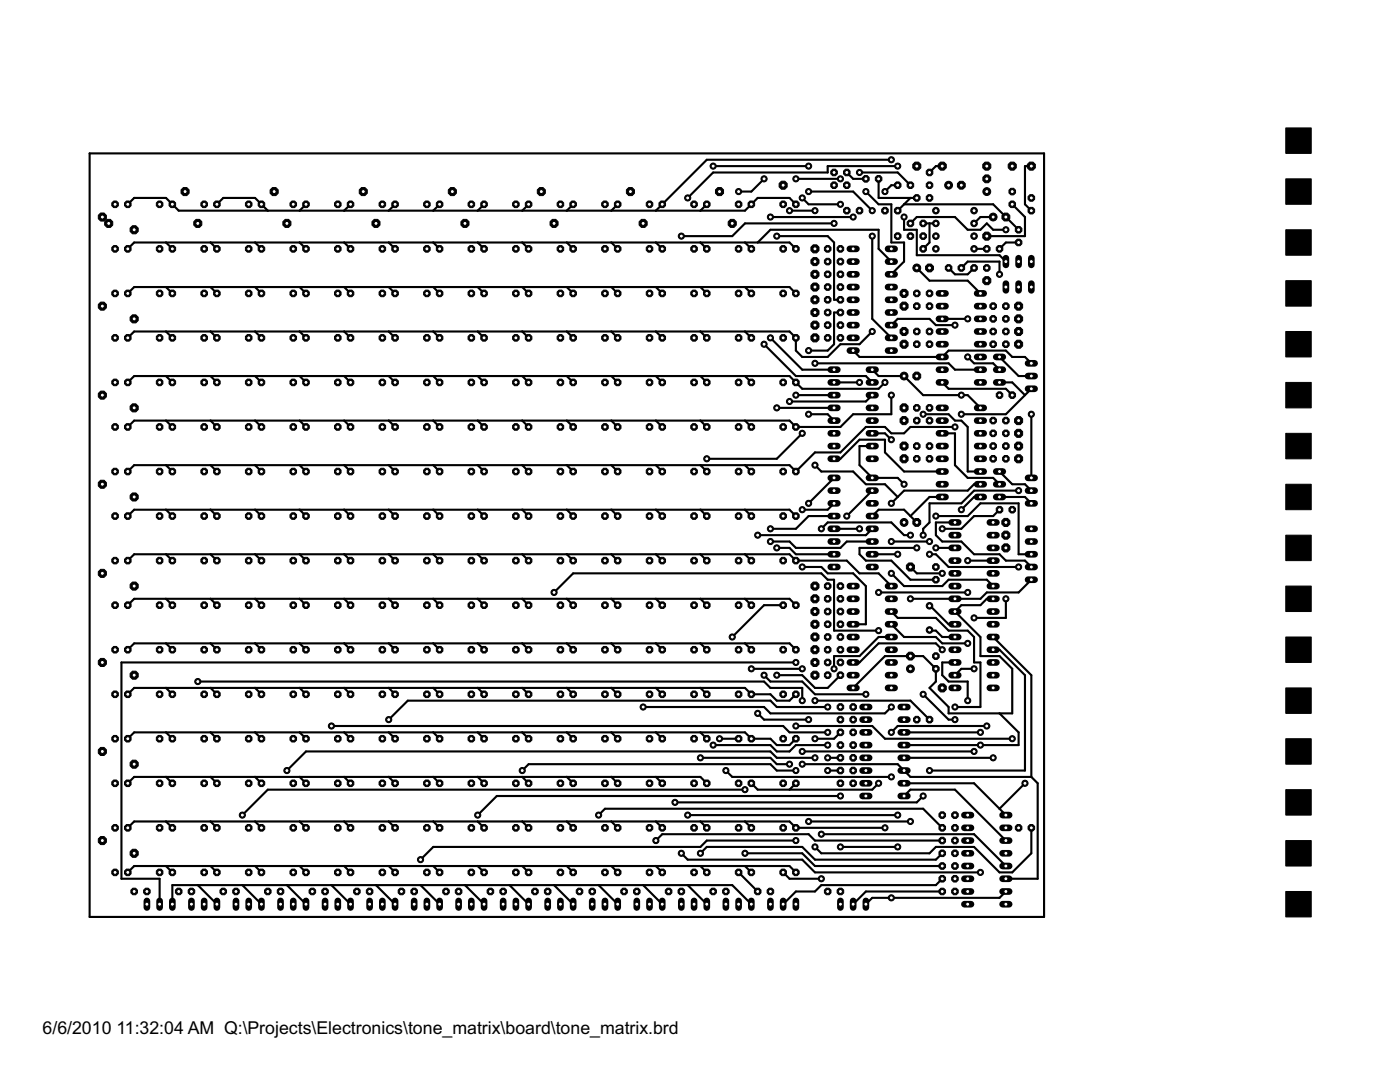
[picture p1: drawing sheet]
<svg xmlns="http://www.w3.org/2000/svg" width="279mm" height="216mm" viewBox="0 0 279 216" stroke-linecap="round" stroke-linejoin="round" font-family="sans-serif">
<defs><g id="words">
<g font-size="4">
<text x="8.5" y="206.4">6/6/2010</text>
<text x="23.2" y="206.4">11:32:04 AM Q:\Projects\Electronics\tone_matrix\board\tone_matrix.brd</text>
</g>
</g></defs>
<g fill="#000" stroke="#000" stroke-width=".42">
<path d="M17.9 30.6h190.5zM26.8 39.5l-1.3 1.3zM26.8 39.5h6.3zM44.6 39.5l-1.3 1.3zM44.6 39.5h6.3zM137.2 39.5l5.1-5.1zM141.1 31.9h36.8zM142.3 33.1h19.1zM142.3 34.4h22.9zM147.4 38.2h2.5zM149.9 38.2l2.6-2.5zM151.2 39.5h6.4z"/>
<path d="M157.6 39.5l1.2 1.3zM158.8 35.7h8.9zM160.1 39.5l1.3 1.3zM161.4 38.2h8.9zM165.2 33.1v1.3zM165.2 33.1h14zM169 34.4l1.3 1.3zM170.3 38.2l3.8 3.8zM170.3 35.7h2.5zM171.5 34.4h7.7zM172.8 38.2l2.5 2.6zM175.3 35.7v3.8z"/>
<path d="M176.6 38.2l1.3-1.2zM177.9 37h1.3zM179.2 34.4l2.5 2.6zM181.7 39.5h1.3zM175.3 39.5h6.4zM185.5 34.4l1.3-1.3zM186.8 33.1h1.2zM204.6 33.1h1.2zM26.8 48.4l-1.3 1.3zM26.8 57.3l-1.3 1.2zM26.8 48.4h6.3zM33.1 48.4l1.3 1.3z"/>
<path d="M26.8 57.3h6.3zM33.1 57.3l1.3 1.2zM33.1 39.5l1.3 1.3zM34.4 40.8l1.3 1.2zM42 48.4l1.3 1.3zM33.1 48.4h8.9zM42 57.3l1.3 1.2zM33.1 57.3h8.9zM50.9 48.4l1.3 1.3zM42 48.4h8.9zM50.9 57.3l1.3 1.2zM42 57.3h8.9z"/>
<path d="M50.9 39.5l1.3 1.3zM52.2 40.8l1.2 1.2zM35.7 42h17.7zM59.8 42l1.3-1.2zM53.4 42h6.4zM59.8 48.4l1.3 1.3zM50.9 48.4h8.9zM59.8 57.3l1.3 1.2zM50.9 57.3h8.9zM68.7 42l1.3-1.2zM59.8 42h8.9zM68.7 48.4l1.3 1.3z"/>
<path d="M59.8 48.4h8.9zM68.7 57.3l1.3 1.2zM59.8 57.3h8.9zM77.6 42l1.2-1.2zM68.7 42h8.9zM77.6 48.4l1.2 1.3zM68.7 48.4h8.9zM77.6 57.3l1.2 1.2zM68.7 57.3h8.9zM86.5 42l1.2-1.2zM77.6 42h8.9zM86.5 48.4l1.2 1.3z"/>
<path d="M77.6 48.4h8.9zM86.5 57.3l1.2 1.2zM77.6 57.3h8.9zM95.3 42l1.3-1.2zM86.5 42h8.8zM95.3 48.4l1.3 1.3zM86.5 48.4h8.8zM95.3 57.3l1.3 1.2zM86.5 57.3h8.8zM104.2 42l1.3-1.2zM95.3 42h8.9zM104.2 48.4l1.3 1.3z"/>
<path d="M95.3 48.4h8.9zM104.2 57.3l1.3 1.2zM95.3 57.3h8.9zM113.1 42l1.3-1.2zM104.2 42h8.9zM113.1 48.4l1.3 1.3zM104.2 48.4h8.9zM113.1 57.3l1.3 1.2zM104.2 57.3h8.9zM122 42l1.3-1.2zM113.1 42h8.9zM122 48.4l1.3 1.3z"/>
<path d="M113.1 48.4h8.9zM122 57.3l1.3 1.2zM113.1 57.3h8.9zM122 42h8.9zM130.9 42h8.9zM130.9 48.4l1.3 1.3zM122 48.4h8.9zM130.9 57.3l1.3 1.2zM122 57.3h8.9zM132.2 40.8l-1.3 1.2zM132.2 40.8l8.9-8.9zM139.8 42l1.3-1.2z"/>
<path d="M139.8 42h8.9zM130.9 48.4h8.9zM139.8 48.4h8.9zM139.8 57.3l1.3 1.2zM130.9 57.3h8.9zM139.8 48.4l1.3 1.3zM146.1 47.1l2.6-2.5zM136 47.1h10.1zM148.7 42l1.2-1.2zM148.7 48.4l1.2 1.3zM148.7 48.4h2.5zM148.7 57.3l1.2 1.2z"/>
<path d="M139.8 57.3h8.9zM148.7 57.3h8.9zM148.7 44.6h17.8zM149.9 40.8l1.3-1.3zM151.2 48.4h6.4zM151.2 48.4l2.6-2.6zM153.8 45.8h21.5zM153.8 43.3h16.5zM157.6 48.4l1.2 1.3zM157.6 57.3l1.2 1.2zM161.4 40.8h6.3zM157.6 42h5z"/>
<path d="M155 47.1h10.2zM165.2 47.1l1.3 1.3zM166.5 48.4v11.4zM166.5 59.8h1.2zM174.1 47.1v16.5zM175.3 49.7l2.6 2.5zM175.3 45.8v3.9zM175.3 40.8h2.6zM177.9 48.4h2.5zM177.9 40.8v7.6zM180.4 52.2l-2.5 2.5zM180.4 48.4v3.8z"/>
<path d="M180.4 43.3v2.5zM180.4 45.8h2.6zM180.4 40.8l1.3-1.3zM180.4 40.8l-1.2 1.2zM181.7 44.6l1.3-1.3zM183 43.3h7.6zM183 45.8v5.1zM183 50.9h16.5zM184.2 44.6h1.3zM183 53.5l2.5 2.5zM185.5 44.6h1.3zM185.5 48.4l-1.3 1.3z"/>
<path d="M185.5 44.6v3.8zM189.3 53.5l1.3 1.2zM190.6 43.3l2.5 2.5zM190.6 54.7h2.5zM193.1 45.8h2.6zM193.1 52.2l-1.2 1.3zM185.5 56h7.6zM193.1 54.7l1.3-1.2zM194.4 49.7h2.5zM194.4 44.6l1.3-1.3zM195.7 45.8l1.2-1.2zM195.7 43.3h2.5z"/>
<path d="M193.1 56l2.6 2.5zM196.9 44.6l1.3 1.2zM196.9 47.1h7.7zM198.2 45.8h2.5zM180.4 40.8h17.8zM199.5 50.9l1.2 1.3zM199.5 52.2v2.5zM193.1 52.2h6.4zM199.5 49.7l1.2-1.3zM200.7 48.4h2.6zM198.2 40.8l2.5 2.5zM200.7 43.3l2.6 2.5z"/>
<path d="M204.6 33.1v7.7zM202 40.8l2.6 2.5zM204.6 43.3v3.8zM204.6 40.8l1.2 1.2zM26.8 66.1l-1.3 1.3zM26.8 75l-1.3 1.3zM26.8 66.1h6.3zM33.1 66.1l1.3 1.3zM26.8 75h6.3zM33.1 75l1.3 1.3zM42 66.1l1.3 1.3zM33.1 66.1h8.9z"/>
<path d="M42 75l1.3 1.3zM33.1 75h8.9zM50.9 66.1l1.3 1.3zM42 66.1h8.9zM50.9 75l1.3 1.3zM42 75h8.9zM59.8 66.1l1.3 1.3zM50.9 66.1h8.9zM59.8 75l1.3 1.3zM50.9 75h8.9zM68.7 66.1l1.3 1.3zM59.8 66.1h8.9z"/>
<path d="M68.7 75l1.3 1.3zM59.8 75h8.9zM77.6 66.1l1.2 1.3zM68.7 66.1h8.9zM77.6 75l1.2 1.3zM68.7 75h8.9zM86.5 66.1l1.2 1.3zM77.6 66.1h8.9zM86.5 75l1.2 1.3zM77.6 75h8.9zM95.3 66.1l1.3 1.3zM86.5 66.1h8.8z"/>
<path d="M95.3 75l1.3 1.3zM86.5 75h8.8zM104.2 66.1l1.3 1.3zM95.3 66.1h8.9zM104.2 75l1.3 1.3zM95.3 75h8.9zM113.1 66.1l1.3 1.3zM104.2 66.1h8.9zM113.1 75l1.3 1.3zM104.2 75h8.9zM122 66.1l1.3 1.3zM113.1 66.1h8.9z"/>
<path d="M122 75l1.3 1.3zM113.1 75h8.9zM130.9 66.1l1.3 1.3zM122 66.1h8.9zM130.9 75l1.3 1.3zM122 75h8.9zM139.8 66.1l1.3 1.3zM130.9 66.1h8.9zM139.8 75l1.3 1.3zM130.9 75h8.9zM148.7 66.1l1.2 1.3zM139.8 66.1h8.9z"/>
<path d="M148.7 75l1.2 1.3zM139.8 75h8.9zM148.7 66.1h8.9zM148.7 75h8.9zM157.6 66.1l1.2 1.3zM158.8 70l1.3 1.2zM158.8 67.4v2.6zM157.6 75l1.2 1.3zM152.5 68.7l6.3 6.3zM158.8 78.8h7.7zM160.1 71.2h5.1zM158.8 76.3l1.3 1.3z"/>
<path d="M153.8 67.4l6.3 6.4zM161.4 70h3.8zM162.6 72.5h26.7zM165.2 71.2l2.5-2.5zM165.2 70l1.3-1.3zM160.1 73.8h6.4zM166.5 76.3h5zM166.5 62.4v6.3zM166.5 62.4h1.2zM167.7 68.7h3.8zM170.3 70l1.2 1.2zM171.5 68.7l2.6-2.6z"/>
<path d="M171.5 71.2h16.5zM158.8 75h14zM174.1 63.6l3.8 3.8zM172.8 75l1.3 1.3zM175.3 77.6l1.3-1.3zM160.1 77.6h15.2zM174.1 73.8l1.2 1.2zM177.9 64.9l1.3-1.3zM180.4 75l3.8 3.8zM175.3 75h5.1zM184.2 78.8h7.7zM179.2 63.6h6.3z"/>
<path d="M185.5 63.6l1.3 1.3zM188 76.3l1.3 1.3zM188 71.2l1.3-1.2zM189.3 72.5l1.3 1.3zM189.3 77.6h11.4zM189.3 70h11.4zM186.8 64.9h3.8zM190.6 73.8h5.1zM191.9 78.8h1.2zM188 63.6h5.1zM193.1 78.8l2.6 2.6zM193.1 71.2l1.3 1.3z"/>
<path d="M194.4 72.5h3.8zM199.5 71.2l3.8 3.8zM198.2 72.5l1.3 1.3zM200.7 77.6l1.3 1.2zM200.7 70l1.3 1.2zM199.5 76.3h2.5zM202 71.2h2.6zM203.3 75h2.5zM204.6 78.8l1.2-1.2zM202 76.3l2.6 2.5zM204.6 71.2l1.2 1.3zM26.8 83.9l-1.3 1.3z"/>
<path d="M26.8 92.8l-1.3 1.3zM26.8 83.9h6.3zM33.1 83.9l1.3 1.3zM26.8 92.8h6.3zM33.1 92.8l1.3 1.3zM42 83.9l1.3 1.3zM33.1 83.9h8.9zM42 92.8l1.3 1.3zM33.1 92.8h8.9zM50.9 83.9l1.3 1.3zM42 83.9h8.9zM50.9 92.8l1.3 1.3z"/>
<path d="M42 92.8h8.9zM59.8 83.9l1.3 1.3zM50.9 83.9h8.9zM59.8 92.8l1.3 1.3zM50.9 92.8h8.9zM68.7 83.9l1.3 1.3zM59.8 83.9h8.9zM68.7 92.8l1.3 1.3zM59.8 92.8h8.9zM77.6 83.9l1.2 1.3zM68.7 83.9h8.9zM77.6 92.8l1.2 1.3z"/>
<path d="M68.7 92.8h8.9zM86.5 83.9l1.2 1.3zM77.6 83.9h8.9zM86.5 92.8l1.2 1.3zM77.6 92.8h8.9zM95.3 83.9l1.3 1.3zM86.5 83.9h8.8zM95.3 92.8l1.3 1.3zM86.5 92.8h8.8zM104.2 83.9l1.3 1.3zM95.3 83.9h8.9zM104.2 92.8l1.3 1.3z"/>
<path d="M95.3 92.8h8.9zM113.1 83.9l1.3 1.3zM104.2 83.9h8.9zM113.1 92.8l1.3 1.3zM104.2 92.8h8.9zM122 83.9l1.3 1.3zM113.1 83.9h8.9zM122 92.8l1.3 1.3zM113.1 92.8h8.9zM130.9 83.9l1.3 1.3zM122 83.9h8.9zM130.9 92.8l1.3 1.3z"/>
<path d="M122 92.8h8.9zM139.8 83.9l1.3 1.3zM130.9 83.9h8.9zM139.8 92.8l1.3 1.3zM130.9 92.8h8.9zM148.7 83.9l1.2 1.3zM139.8 83.9h8.9zM148.7 92.8l1.2 1.3zM139.8 92.8h8.9zM155 81.4h11.5zM141.1 91.5h13.9zM148.7 83.9h8.9z"/>
<path d="M148.7 92.8h8.9zM157.6 83.9l1.2 1.3zM157.6 92.8l1.2 1.3zM160.1 86.5l-5.1 5zM161.4 82.7h3.8zM162.6 90.3l-3.8 3.8zM162.6 92.8l1.3 1.3zM163.9 94.1h6.4zM165.2 82.7l1.3 1.2zM158.8 85.2h8.9zM162.6 90.3h5.1zM166.5 91.5h1.2z"/>
<path d="M170.3 82.7l-2.6 2.5zM170.3 94.1l2.5 2.5zM171.5 89v3.8zM171.5 89h2.6zM171.5 87.7l-3.8 3.8zM172.8 85.2l-5.1 5.1zM172.8 96.6h3.8zM157.6 80.1h15.2zM172.8 80.1l1.3-1.3zM171.5 92.8l2.6 2.6zM176.6 85.2l1.3 1.3zM172.8 85.2h3.8z"/>
<path d="M174.1 86.5h2.5zM176.6 96.6l2.6 2.6zM176.6 87.7v2.6zM171.5 87.7h5.1zM177.9 78.8v3.9zM170.3 82.7h7.6zM177.9 86.5h2.5zM176.6 86.5l1.3 1.2zM179.2 99.2l1.2-1.3zM179.2 99.2l-1.3 1.2zM174.1 95.4h5.1zM180.4 86.5l1.3-1.3z"/>
<path d="M180.4 97.9h12.7zM179.2 95.4l1.2 1.2zM176.6 90.3l3.8 3.8zM181.7 85.2h8.9zM184.2 82.7h5.1zM185.5 99.2l-3.8 3.8zM188 86.5h2.6zM185.5 99.2h2.5zM180.4 94.1h7.6zM189.3 82.7l1.3 1.2zM190.6 83.9h1.3zM190.6 92.8l2.5 2.6z"/>
<path d="M190.6 86.5v6.3zM191.9 83.9l1.2 1.3zM191.9 82.7h8.8zM193.1 85.2v8.9zM193.1 94.1h2.6zM193.1 97.9l1.3-1.3zM193.1 95.4h5.1zM194.4 96.6h1.3zM194.4 99.2h1.3zM194.4 97.9h8.9zM198.2 95.4l1.3 1.2zM199.5 94.1l2.5 2.5z"/>
<path d="M199.5 99.2h5.1zM200.7 82.7l3.9-3.9zM202 96.6h2.6zM204.6 96.6l1.2 1.3zM204.6 99.2l1.2 1.2zM205.8 82.7v12.7zM25.5 111.9l1.3-1.3zM26.8 101.7l-1.3 1.3zM26.8 110.6h6.3zM26.8 119.5h6.3zM26.8 101.7h6.3zM33.1 101.7l1.3 1.3z"/>
<path d="M33.1 110.6l1.3 1.3zM33.1 110.6h8.9zM33.1 119.5l1.3 1.3zM33.1 119.5h8.9zM42 101.7l1.3 1.3zM33.1 101.7h8.9zM42 110.6l1.3 1.3zM42 110.6h8.9zM42 119.5l1.3 1.3zM42 119.5h8.9zM50.9 101.7l1.3 1.3zM42 101.7h8.9z"/>
<path d="M50.9 110.6l1.3 1.3zM50.9 110.6h8.9zM50.9 119.5l1.3 1.3zM50.9 119.5h8.9zM59.8 101.7l1.3 1.3zM50.9 101.7h8.9zM59.8 110.6l1.3 1.3zM59.8 110.6h8.9zM59.8 119.5l1.3 1.3zM59.8 119.5h8.9zM68.7 101.7l1.3 1.3zM59.8 101.7h8.9z"/>
<path d="M68.7 110.6l1.3 1.3zM68.7 110.6h8.9zM68.7 119.5l1.3 1.3zM68.7 119.5h8.9zM77.6 101.7l1.2 1.3zM68.7 101.7h8.9zM77.6 110.6l1.2 1.3zM77.6 110.6h8.9zM77.6 119.5l1.2 1.3zM77.6 119.5h8.9zM86.5 101.7l1.2 1.3zM77.6 101.7h8.9z"/>
<path d="M86.5 110.6l1.2 1.3zM86.5 110.6h8.8zM86.5 119.5l1.2 1.3zM86.5 119.5h8.8zM95.3 101.7l1.3 1.3zM86.5 101.7h8.8zM95.3 110.6l1.3 1.3zM95.3 110.6h8.9zM95.3 119.5l1.3 1.3zM95.3 119.5h8.9zM104.2 101.7l1.3 1.3zM95.3 101.7h8.9z"/>
<path d="M104.2 110.6l1.3 1.3zM104.2 110.6h8.9zM104.2 119.5l1.3 1.3zM104.2 119.5h8.9zM110.6 118.2l3.8-3.8zM113.1 101.7l1.3 1.3zM104.2 101.7h8.9zM113.1 110.6l1.3 1.3zM113.1 110.6h8.9zM113.1 119.5l1.3 1.3zM113.1 119.5h8.9zM114.4 114.4h49.5z"/>
<path d="M122 101.7l1.3 1.3zM113.1 101.7h8.9zM122 110.6l1.3 1.3zM122 110.6h8.9zM122 119.5l1.3 1.3zM122 119.5h8.9zM122 101.7h8.9zM130.9 101.7h8.9zM130.9 110.6l1.3 1.3zM130.9 110.6h8.9zM130.9 119.5l1.3 1.3zM130.9 119.5h8.9z"/>
<path d="M130.9 101.7l1.3 1.3zM139.8 101.7l1.3 1.3zM139.8 101.7h8.9zM139.8 110.6l1.3 1.3zM139.8 110.6h8.9zM139.8 119.5l1.3 1.3zM139.8 119.5h8.9zM148.7 101.7l1.2 1.3zM148.7 101.7h8.9zM148.7 110.6l1.2 1.3zM148.7 110.6h8.9zM148.7 119.5l1.2 1.3z"/>
<path d="M148.7 119.5h8.9zM153.8 105.5h5zM155 109.3h2.6zM157.6 101.7l1.2 1.3zM157.6 110.6l1.2 1.3zM157.6 119.5l1.2 1.3zM157.6 109.3l1.2 1.3zM153.8 108.1h3.8zM158.8 111.9h10.2zM158.8 105.5l2.6-2.5zM158.8 110.6h7.7zM157.6 108.1l1.2 1.2z"/>
<path d="M160.1 101.7h5.1zM161.4 100.4l5.1-5zM161.4 103h5.1zM160.1 113.1h3.8zM163.9 114.4l1.3 1.3zM165.2 101.7l1.3-1.3zM163.9 113.1l1.3 1.3zM165.2 104.2l-1.3 1.3zM165.2 115.7h1.3zM166.5 115.7v10.1zM158.8 109.3h8.9zM169 111.9l2.5 2.5z"/>
<path d="M169 103l5.1-5.1zM169 108.1l-1.3 1.2zM165.2 114.4h5.1zM171.5 114.4h3.8zM166.5 105.5h5zM171.5 110.6l1.3 1.3zM171.5 109.3v1.3zM170.3 114.4l2.5 2.5zM151.2 106.8h21.6zM172.8 111.9h5.1zM169 108.1h5.1zM174.1 105.5l-1.3 1.3z"/>
<path d="M175.3 114.4l2.6 2.5zM175.3 118.2h17.8zM175.3 101.7l-1.2 1.3zM165.2 104.2h12.7zM177.9 114.4l2.5 2.5zM177.9 111.9l3.8 3.8zM174.1 110.6h5.1zM177.9 104.2l2.5 2.6zM180.4 116.9h7.6zM175.3 101.7h5.1zM180.4 106.8h1.3zM181.7 113.1l1.3 1.3z"/>
<path d="M181.7 103l1.3 1.2zM180.4 101.7l1.3 1.3zM181.7 115.7h5.1zM183 114.4h5zM171.5 109.3h11.5zM184.2 105.5v1.3zM177.9 108.1h7.6zM185.5 104.2l-1.3 1.3zM185.5 100.4v3.8zM186.8 104.2v2.6zM186.8 104.2h3.8zM186.8 109.3h3.8z"/>
<path d="M185.5 110.6h1.3zM188 116.9l1.3-1.2zM186.8 106.8l1.2 1.3zM189.3 115.7h7.6zM186.8 110.6l2.5 2.5zM181.7 119.5h8.9zM191.9 101.7l2.5-2.5zM185.5 100.4h6.4zM191.9 100.4l2.5-2.5zM188 105.5h3.9zM188 108.1h3.9zM193.1 111.9h5.1z"/>
<path d="M186.8 103h6.3zM193.1 103l2.6-2.6zM194.4 103h3.8zM194.4 103l-2.5 2.5zM191.9 108.1l2.5 2.5zM190.6 119.5h5.1zM195.7 100.4h7.6zM196.9 115.7l1.3 1.2zM196.9 118.2l-1.2 1.3zM196.9 119.5h1.3zM198.2 103l1.3-1.3zM194.4 110.6h5.1z"/>
<path d="M200.7 111.9h3.9zM199.5 110.6l1.2 1.3zM196.9 118.2h6.4zM203.3 100.4v10.2zM203.3 110.6h2.5zM189.3 113.1h14zM204.6 111.9l1.2 1.2zM205.8 115.7l-2.5 2.5zM24.2 132.2h134.6zM25.5 120.8l1.3-1.3zM25.5 138.5l1.3-1.2zM25.5 129.6l1.3-1.2z"/>
<path d="M26.8 137.3h6.3zM26.8 128.4h6.3zM33.1 137.3l1.3 1.2zM33.1 137.3h8.9zM33.1 128.4l1.3 1.2zM33.1 128.4h8.9zM39.5 136h113zM42 137.3l1.3 1.2zM42 137.3h8.9zM42 128.4l1.3 1.2zM42 128.4h8.9zM50.9 137.3l1.3 1.2z"/>
<path d="M50.9 137.3h8.9zM50.9 128.4l1.3 1.2zM50.9 128.4h8.9zM59.8 137.3l1.3 1.2zM59.8 137.3h8.9zM59.8 128.4l1.3 1.2zM59.8 128.4h8.9zM68.7 137.3l1.3 1.2zM68.7 137.3h8.9zM68.7 128.4l1.3 1.2zM68.7 128.4h8.9zM77.6 137.3l1.2 1.2z"/>
<path d="M77.6 137.3h8.9zM77.6 128.4l1.2 1.2zM77.6 128.4h8.9zM81.4 139.8h72.4zM86.5 137.3l1.2 1.2zM86.5 137.3h8.8zM86.5 128.4l1.2 1.2zM86.5 128.4h8.8zM95.3 137.3l1.3 1.2zM95.3 137.3h8.9zM95.3 128.4l1.3 1.2zM95.3 128.4h8.9z"/>
<path d="M104.2 137.3l1.3 1.2zM104.2 137.3h8.9zM104.2 128.4l1.3 1.2zM104.2 128.4h8.9zM113.1 137.3l1.3 1.2zM113.1 137.3h8.9zM113.1 128.4l1.3 1.2zM113.1 128.4h8.9zM122 137.3l1.3 1.2zM122 137.3h8.9zM122 128.4l1.3 1.2zM122 128.4h8.9z"/>
<path d="M130.9 137.3l1.3 1.2zM130.9 137.3h8.9zM130.9 128.4l1.3 1.2zM130.9 128.4h8.9zM139.8 137.3l1.3 1.2zM139.8 137.3h8.9zM139.8 128.4l1.3 1.2zM139.8 128.4h8.9zM148.7 137.3l1.2 1.2zM148.7 128.4l1.2 1.2zM148.7 128.4h8.9zM149.9 138.5h3.9z"/>
<path d="M149.9 133.5h10.2zM152.5 120.8l-6.4 6.3zM152.5 136l1.3 1.3zM153.8 138.5l1.2 1.3zM152.5 134.7l1.3 1.3zM153.8 136h6.3zM153.8 137.3h6.3zM153.8 139.8l1.2 1.3zM155 139.8h2.6zM155 134.7h5.1zM152.5 120.8h3.8zM157.6 139.8l1.2-1.3z"/>
<path d="M157.6 128.4l1.2 1.2zM160.1 136l2.5 2.5zM160.1 134.7l2.5 2.6zM160.1 137.3v2.5zM162.6 138.5h10.2zM162.6 137.3h2.6zM162.6 139.8h19.1zM165.2 137.3l2.5-2.6zM166.5 130.9h5zM166.5 130.9v2.6zM166.5 125.8h8.8zM170.3 124.6h2.5z"/>
<path d="M170.3 132.2h1.2zM171.5 130.9l3.8-3.8zM171.5 132.2l3.8-3.8zM172.8 116.9v7.7zM175.3 127.1h2.6zM175.3 128.4h11.5zM176.6 130.9l-6.3 6.4zM177.9 122l1.3 1.3zM177.9 124.6l2.5 2.5zM181.7 139.8l3.8 3.8zM176.6 130.9h5.1zM184.2 138.5l5.1 5.1z"/>
<path d="M181.7 130.9h2.5zM185.5 120.8l3.8 3.8zM185.5 120.8v.1zM185.5 125.8h1.3zM185.5 125.7v.1zM185.5 137.3l1.3-1.3zM180.4 127.1h6.4zM179.2 123.3h7.6zM186.8 128.4l1.2 1.2zM186.8 125.8l1.2 1.3zM184.2 130.9l2.6 2.6zM186.8 133.5v2.5z"/>
<path d="M186.8 127.1l1.2 1.3zM188 127.1h2.6zM188 132.2v2.5zM188 132.2h2.6zM186.8 123.3l2.5 2.5zM189.3 124.6h1.3zM188 134.7l1.3 1.3zM190.6 122l1.3-1.2zM190.6 122l5.1 5.1zM191.9 133.5l-1.3 1.2zM191.9 120.8h3.8zM188 128.4h5.1z"/>
<path d="M189.3 125.8h3.8zM193.1 136v3.8zM189.3 136h3.8zM193.1 125.8l1.3 1.3zM194.4 127.1v5.1zM194.4 123.3h6.3zM191.9 133.5h2.5zM194.4 132.2h1.3zM195.7 120.8l1.2-1.3zM195.7 127.1v3.8zM195.7 130.9h3.8zM198.2 129.6h1.3z"/>
<path d="M199.5 130.9l2.5 2.6zM200.7 119.5v3.8zM202 133.5v8.8zM199.5 129.6l5.1 5.1zM198.2 127.1l7.6 7.6zM25.5 147.4l1.3-1.3zM25.5 156.3l1.3-1.3zM26.8 146.1h6.3zM26.8 155h6.3zM33.1 146.1l1.3 1.3zM33.1 146.1h8.9zM33.1 155l1.3 1.3z"/>
<path d="M33.1 155h8.9zM42 146.1l1.3 1.3zM42 146.1h8.9zM42 155l1.3 1.3zM42 155h8.9zM50.9 146.1l1.3 1.3zM50.9 146.1h8.9zM50.9 155l1.3 1.3zM50.9 155h8.9zM53.4 157.6h95.3zM57.3 153.8l3.8-3.9zM59.8 146.1l1.3 1.3z"/>
<path d="M59.8 146.1h8.9zM59.8 155l1.3 1.3zM59.8 155h8.9zM61.1 149.9h92.7zM66.1 144.9h90.2zM68.7 146.1l1.3 1.3zM68.7 146.1h8.9zM68.7 155l1.3 1.3zM68.7 155h8.9zM77.6 146.1l1.2 1.3zM77.6 146.1h8.9zM77.6 155l1.2 1.3z"/>
<path d="M77.6 155h8.9zM77.6 143.6l3.8-3.8zM86.5 146.1l1.2 1.3zM86.5 146.1h8.8zM86.5 155l1.2 1.3zM86.5 155h8.8zM95.3 146.1l1.3 1.3zM95.3 146.1h8.9zM95.3 155l1.3 1.3zM95.3 155h8.9zM99.1 158.8h68.6zM104.2 146.1l1.3 1.3z"/>
<path d="M104.2 146.1h8.9zM104.2 155l1.3 1.3zM104.2 155h8.9zM104.2 153.8l1.3-1.3zM105.5 152.5h48.3zM113.1 146.1l1.3 1.3zM113.1 146.1h8.9zM113.1 155l1.3 1.3zM113.1 155h8.9zM122 146.1l1.3 1.3zM122 146.1h8.9zM122 155l1.3 1.3z"/>
<path d="M122 155h8.9zM128.4 141.1h24.1zM130.9 146.1l1.3 1.3zM130.9 146.1h8.9zM130.9 155l1.3 1.3zM130.9 155h8.9zM139.8 146.1l1.3 1.3zM139.8 146.1h8.9zM139.8 155l1.3 1.3zM139.8 151.2h14zM142.3 148.7h11.5zM144.9 153.8l1.2 1.2z"/>
<path d="M146.1 155h31.8zM143.6 147.4h3.8zM148.7 146.1l1.2 1.3zM149.9 147.4h3.9zM149.9 156.3l1.3 1.3zM151.2 157.6h6.4zM151.2 142.3l1.3 1.3zM152.5 141.1l1.3 1.2zM152.5 143.6h8.9zM153.8 147.4l1.2 1.3zM153.8 142.3h22.8zM153.8 148.7l1.2 1.2z"/>
<path d="M153.8 151.2l1.2 1.3zM153.8 149.9l1.2 1.3zM153.8 152.5l1.2 1.3zM155 148.7h2.6zM155 149.9h2.6zM155 152.5h2.6zM155 151.2h7.6zM155 141.1h10.2zM155 153.8h3.8zM156.3 144.9l1.3 1.2zM157.6 148.7l1.2-1.3zM157.6 157.6l1.2-1.3z"/>
<path d="M157.6 157.6h16.5zM157.6 149.9l1.2-1.2zM157.6 146.1h7.6zM158.8 148.7h6.4zM158.8 144.9h15.3zM160.1 149.9h34.3zM160.1 152.5h19.1zM162.6 147.4h3.9zM165.2 151.2h2.5zM165.2 153.8h2.5zM166.5 147.4l1.2-1.3zM174.1 157.6l1.2-1.3z"/>
<path d="M174.1 144.9l2.5 2.5zM176.6 142.3l1.3-1.2zM176.6 147.4h25.4zM177.9 146.1l1.3-1.2zM179.2 152.5l1.2 1.3zM179.2 144.9h17.7zM180.4 158.8l1.3-1.2zM180.4 153.8l1.3 1.2zM180.4 146.1h15.3zM181.7 157.6h8.9zM181.7 155h24.1zM185.5 153.8h19.1z"/>
<path d="M189.3 143.6h1.3zM185.5 137.3l3.8 3.8zM189.3 141.1v1.2zM190.6 141.1h5.1zM190.6 157.6l10.1 10.1zM180.4 156.3h14zM195.7 132.2v8.9zM180.4 148.7h15.3zM180.4 151.2h17.8zM189.3 142.3h10.2zM199.5 142.3l3.8 3.8zM199.5 142.3h2.5z"/>
<path d="M203.3 146.1v2.6zM195.7 148.7h7.6zM204.6 134.7v19.1zM204.6 156.3l-5.1 5.1zM205.8 155l1.3 1.3zM205.8 134.7v20.3zM207.1 156.3v19zM24.2 175.3h7.7zM24.2 132.2v43.1zM25.5 165.2l1.3-1.3zM25.5 174.1l1.3-1.3zM26.8 163.9h6.3z"/>
<path d="M26.8 172.8h6.3zM31.9 175.3v5.1zM33.1 163.9l1.3 1.3zM33.1 163.9h8.9zM33.1 172.8l1.3 1.3zM33.1 172.8h8.9zM34.4 176.6v3.8zM34.4 176.6h5.1zM39.5 176.6l3.8 3.8zM42 163.9l1.3 1.3zM42 163.9h8.9zM42 172.8l1.3 1.3z"/>
<path d="M42 172.8h8.9zM48.4 162.6l5-5zM48.4 176.6l3.8 3.8zM39.5 176.6h8.9zM50.9 163.9l1.3 1.3zM50.9 163.9h8.9zM50.9 172.8l1.3 1.3zM50.9 172.8h8.9zM57.3 176.6l3.8 3.8zM48.4 176.6h8.9zM59.8 163.9l1.3 1.3zM59.8 163.9h8.9z"/>
<path d="M59.8 172.8l1.3 1.3zM59.8 172.8h8.9zM66.1 176.6l3.9 3.8zM57.3 176.6h8.8zM68.7 163.9l1.3 1.3zM68.7 163.9h8.9zM68.7 172.8l1.3 1.3zM68.7 172.8h8.9zM75 176.6l3.8 3.8zM66.1 176.6h8.9zM77.6 163.9l1.2 1.3zM77.6 163.9h8.9z"/>
<path d="M77.6 172.8l1.2 1.3zM77.6 172.8h8.9zM83.9 171.5l2.6-2.5zM83.9 176.6l3.8 3.8zM75 176.6h8.9zM86.5 163.9l1.2 1.3zM86.5 163.9h8.8zM86.5 172.8l1.2 1.3zM86.5 172.8h8.8zM86.5 169h53.3zM92.8 176.6l3.8 3.8zM83.9 176.6h8.9z"/>
<path d="M95.3 163.9l1.3 1.3zM95.3 163.9h8.9zM95.3 172.8l1.3 1.3zM95.3 172.8h8.9zM95.3 162.6l3.8-3.8zM101.7 176.6l3.8 3.8zM92.8 176.6h8.9zM104.2 163.9l1.3 1.3zM104.2 163.9h8.9zM104.2 172.8l1.3 1.3zM104.2 172.8h8.9zM110.6 176.6l3.8 3.8z"/>
<path d="M101.7 176.6h8.9zM113.1 163.9l1.3 1.3zM113.1 163.9h8.9zM113.1 172.8l1.3 1.3zM113.1 172.8h8.9zM119.5 162.6l1.2-1.2zM119.5 176.6l3.8 3.8zM110.6 176.6h8.9zM120.7 161.4h63.5zM122 163.9l1.3 1.3zM122 163.9h8.9zM122 172.8l1.3 1.3z"/>
<path d="M122 172.8h8.9zM128.4 176.6l3.8 3.8zM119.5 176.6h8.9zM130.9 163.9l1.3 1.3zM130.9 163.9h8.9zM130.9 172.8l1.3 1.3zM130.9 172.8h8.9zM130.9 167.7l1.3-1.2zM132.2 166.5h29.2zM134.7 160.1h48.3zM136 170.3l1.2 1.2zM137.2 171.5h22.9z"/>
<path d="M137.2 162.6h42zM137.2 176.6l3.9 3.8zM128.4 176.6h8.8zM139.8 163.9l1.3 1.3zM139.8 163.9h8.9zM139.8 172.8l1.3 1.3zM139.8 172.8h8.9zM139.8 169l1.3-1.3zM139.8 170.3l1.3-1.3zM141.1 167.7h17.7zM141.1 169h19zM137.2 176.6h8.9z"/>
<path d="M147.4 174.1l3.8 3.8zM148.7 163.9l1.2 1.3zM148.7 163.9h8.9zM148.7 172.8l1.2 1.3zM148.7 172.8h8.9zM148.7 170.3h11.4zM156.3 174.1l1.3 1.2zM157.6 175.3h6.3zM157.6 163.9l1.2 1.3zM157.6 172.8l1.2 1.3zM158.8 165.2h17.8zM158.8 177.9h3.8z"/>
<path d="M160.1 171.5l2.5 2.6zM160.1 169l2.5 2.5zM160.1 170.3l2.5 2.5zM161.4 163.9h20.3zM161.4 166.5l1.2 1.2zM162.6 174.1h33.1zM162.6 169l1.3 1.3zM162.6 167.7h25.4zM162.6 171.5h24.2zM162.6 172.8h25.4zM162.6 177.9l1.3-1.3zM163.9 166.5h30.5z"/>
<path d="M163.9 170.3h21.6zM163.9 176.6h22.9zM167.7 169h11.5zM172.8 177.9h15.2zM174.1 179.2l-1.3 1.2zM177.9 179.2h21.6zM174.1 179.2h3.8zM183 160.1l1.2-1.3zM184.2 161.4l3.8 3.8zM185.5 170.3l1.3-1.3zM186.8 169h7.6zM186.8 171.5l1.2-1.2z"/>
<path d="M186.8 176.6l1.2-1.3zM194.4 166.5l6.3 6.3zM194.4 169l5.1 5.1zM199.5 174.1h2.5zM199.5 161.4l1.2 1.2zM194.4 156.3l5.1 5.1zM199.5 179.2l1.2-1.3zM202 174.1l3.8-3.8zM205.8 165.2v5.1zM200.7 175.3h6.4zM17.9 183h190.5zM17.9 30.6v152.4z"/>
<path d="M146.1 176.6l3.8 3.8zM156.3 180.4l2.5-2.5zM170.3 180.4l2.5-2.5zM208.4 30.6v152.4z"/>
</g>
<g fill="#000" stroke="#000" stroke-width=".2">
<path d="M256.6 35.7h5.1v5.1h-5.1zM256.6 25.5h5.1v5.1h-5.1zM256.6 56h5.1v5.1h-5.1zM256.6 45.8h5.1v5.1h-5.1zM256.6 76.3h5.1v5.1h-5.1zM256.6 66.1h5.1v5.1h-5.1zM256.6 96.6h5.1v5.1h-5.1zM256.6 86.5h5.1v5h-5.1zM256.6 116.9h5.1v5.1h-5.1zM256.6 106.8h5.1v5.1h-5.1zM256.6 137.3h5.1v5h-5.1zM256.6 127.1h5.1v5.1h-5.1z"/>
<path d="M256.6 157.6h5.1v5h-5.1zM256.6 147.4h5.1v5.1h-5.1zM256.6 177.9h5.1v5.1h-5.1zM256.6 167.7h5.1v5.1h-5.1z"/>
<circle cx="23" cy="40.8" r=".71"/>
</g>
<circle cx="23" cy="40.8" r=".4" fill="#fff" stroke="#000" stroke-width=".2"/>
<circle cx="25.5" cy="40.8" r=".71" fill="#000" stroke="#000" stroke-width=".2"/>
<circle cx="25.5" cy="40.8" r=".4" fill="#fff" stroke="#000" stroke-width=".2"/>
<circle cx="31.9" cy="40.8" r=".71" fill="#000" stroke="#000" stroke-width=".2"/>
<circle cx="31.9" cy="40.8" r=".4" fill="#fff" stroke="#000" stroke-width=".2"/>
<circle cx="34.4" cy="40.8" r=".71" fill="#000" stroke="#000" stroke-width=".2"/>
<circle cx="34.4" cy="40.8" r=".4" fill="#fff" stroke="#000" stroke-width=".2"/>
<circle cx="23" cy="49.7" r=".71" fill="#000" stroke="#000" stroke-width=".2"/>
<circle cx="23" cy="49.7" r=".4" fill="#fff" stroke="#000" stroke-width=".2"/>
<circle cx="25.5" cy="49.7" r=".71" fill="#000" stroke="#000" stroke-width=".2"/>
<circle cx="25.5" cy="49.7" r=".4" fill="#fff" stroke="#000" stroke-width=".2"/>
<circle cx="31.9" cy="49.7" r=".71" fill="#000" stroke="#000" stroke-width=".2"/>
<circle cx="31.9" cy="49.7" r=".4" fill="#fff" stroke="#000" stroke-width=".2"/>
<circle cx="34.4" cy="49.7" r=".71" fill="#000" stroke="#000" stroke-width=".2"/>
<circle cx="34.4" cy="49.7" r=".4" fill="#fff" stroke="#000" stroke-width=".2"/>
<circle cx="40.7" cy="40.8" r=".71" fill="#000" stroke="#000" stroke-width=".2"/>
<circle cx="40.7" cy="40.8" r=".4" fill="#fff" stroke="#000" stroke-width=".2"/>
<circle cx="43.3" cy="40.8" r=".71" fill="#000" stroke="#000" stroke-width=".2"/>
<circle cx="43.3" cy="40.8" r=".4" fill="#fff" stroke="#000" stroke-width=".2"/>
<circle cx="49.6" cy="40.8" r=".71" fill="#000" stroke="#000" stroke-width=".2"/>
<circle cx="49.6" cy="40.8" r=".4" fill="#fff" stroke="#000" stroke-width=".2"/>
<circle cx="52.2" cy="40.8" r=".71" fill="#000" stroke="#000" stroke-width=".2"/>
<circle cx="52.2" cy="40.8" r=".4" fill="#fff" stroke="#000" stroke-width=".2"/>
<circle cx="40.7" cy="49.7" r=".71" fill="#000" stroke="#000" stroke-width=".2"/>
<circle cx="40.7" cy="49.7" r=".4" fill="#fff" stroke="#000" stroke-width=".2"/>
<circle cx="43.3" cy="49.7" r=".71" fill="#000" stroke="#000" stroke-width=".2"/>
<circle cx="43.3" cy="49.7" r=".4" fill="#fff" stroke="#000" stroke-width=".2"/>
<circle cx="49.6" cy="49.7" r=".71" fill="#000" stroke="#000" stroke-width=".2"/>
<circle cx="49.6" cy="49.7" r=".4" fill="#fff" stroke="#000" stroke-width=".2"/>
<circle cx="52.2" cy="49.7" r=".71" fill="#000" stroke="#000" stroke-width=".2"/>
<circle cx="52.2" cy="49.7" r=".4" fill="#fff" stroke="#000" stroke-width=".2"/>
<circle cx="23" cy="58.5" r=".71" fill="#000" stroke="#000" stroke-width=".2"/>
<circle cx="23" cy="58.5" r=".4" fill="#fff" stroke="#000" stroke-width=".2"/>
<circle cx="25.5" cy="58.5" r=".71" fill="#000" stroke="#000" stroke-width=".2"/>
<circle cx="25.5" cy="58.5" r=".4" fill="#fff" stroke="#000" stroke-width=".2"/>
<circle cx="31.9" cy="58.5" r=".71" fill="#000" stroke="#000" stroke-width=".2"/>
<circle cx="31.9" cy="58.5" r=".4" fill="#fff" stroke="#000" stroke-width=".2"/>
<circle cx="34.4" cy="58.5" r=".71" fill="#000" stroke="#000" stroke-width=".2"/>
<circle cx="34.4" cy="58.5" r=".4" fill="#fff" stroke="#000" stroke-width=".2"/>
<circle cx="23" cy="67.4" r=".71" fill="#000" stroke="#000" stroke-width=".2"/>
<circle cx="23" cy="67.4" r=".4" fill="#fff" stroke="#000" stroke-width=".2"/>
<circle cx="25.5" cy="67.4" r=".71" fill="#000" stroke="#000" stroke-width=".2"/>
<circle cx="25.5" cy="67.4" r=".4" fill="#fff" stroke="#000" stroke-width=".2"/>
<circle cx="31.9" cy="67.4" r=".71" fill="#000" stroke="#000" stroke-width=".2"/>
<circle cx="31.9" cy="67.4" r=".4" fill="#fff" stroke="#000" stroke-width=".2"/>
<circle cx="34.4" cy="67.4" r=".71" fill="#000" stroke="#000" stroke-width=".2"/>
<circle cx="34.4" cy="67.4" r=".4" fill="#fff" stroke="#000" stroke-width=".2"/>
<circle cx="40.7" cy="58.5" r=".71" fill="#000" stroke="#000" stroke-width=".2"/>
<circle cx="40.7" cy="58.5" r=".4" fill="#fff" stroke="#000" stroke-width=".2"/>
<circle cx="43.3" cy="58.5" r=".71" fill="#000" stroke="#000" stroke-width=".2"/>
<circle cx="43.3" cy="58.5" r=".4" fill="#fff" stroke="#000" stroke-width=".2"/>
<circle cx="49.6" cy="58.5" r=".71" fill="#000" stroke="#000" stroke-width=".2"/>
<circle cx="49.6" cy="58.5" r=".4" fill="#fff" stroke="#000" stroke-width=".2"/>
<circle cx="52.2" cy="58.5" r=".71" fill="#000" stroke="#000" stroke-width=".2"/>
<circle cx="52.2" cy="58.5" r=".4" fill="#fff" stroke="#000" stroke-width=".2"/>
<circle cx="40.7" cy="67.4" r=".71" fill="#000" stroke="#000" stroke-width=".2"/>
<circle cx="40.7" cy="67.4" r=".4" fill="#fff" stroke="#000" stroke-width=".2"/>
<circle cx="43.3" cy="67.4" r=".71" fill="#000" stroke="#000" stroke-width=".2"/>
<circle cx="43.3" cy="67.4" r=".4" fill="#fff" stroke="#000" stroke-width=".2"/>
<circle cx="49.6" cy="67.4" r=".71" fill="#000" stroke="#000" stroke-width=".2"/>
<circle cx="49.6" cy="67.4" r=".4" fill="#fff" stroke="#000" stroke-width=".2"/>
<circle cx="52.2" cy="67.4" r=".71" fill="#000" stroke="#000" stroke-width=".2"/>
<circle cx="52.2" cy="67.4" r=".4" fill="#fff" stroke="#000" stroke-width=".2"/>
<circle cx="58.5" cy="40.8" r=".71" fill="#000" stroke="#000" stroke-width=".2"/>
<circle cx="58.5" cy="40.8" r=".4" fill="#fff" stroke="#000" stroke-width=".2"/>
<circle cx="61.1" cy="40.8" r=".71" fill="#000" stroke="#000" stroke-width=".2"/>
<circle cx="61.1" cy="40.8" r=".4" fill="#fff" stroke="#000" stroke-width=".2"/>
<circle cx="67.4" cy="40.8" r=".71" fill="#000" stroke="#000" stroke-width=".2"/>
<circle cx="67.4" cy="40.8" r=".4" fill="#fff" stroke="#000" stroke-width=".2"/>
<circle cx="70" cy="40.8" r=".71" fill="#000" stroke="#000" stroke-width=".2"/>
<circle cx="70" cy="40.8" r=".4" fill="#fff" stroke="#000" stroke-width=".2"/>
<circle cx="58.5" cy="49.7" r=".71" fill="#000" stroke="#000" stroke-width=".2"/>
<circle cx="58.5" cy="49.7" r=".4" fill="#fff" stroke="#000" stroke-width=".2"/>
<circle cx="61.1" cy="49.7" r=".71" fill="#000" stroke="#000" stroke-width=".2"/>
<circle cx="61.1" cy="49.7" r=".4" fill="#fff" stroke="#000" stroke-width=".2"/>
<circle cx="67.4" cy="49.7" r=".71" fill="#000" stroke="#000" stroke-width=".2"/>
<circle cx="67.4" cy="49.7" r=".4" fill="#fff" stroke="#000" stroke-width=".2"/>
<circle cx="70" cy="49.7" r=".71" fill="#000" stroke="#000" stroke-width=".2"/>
<circle cx="70" cy="49.7" r=".4" fill="#fff" stroke="#000" stroke-width=".2"/>
<circle cx="76.3" cy="40.8" r=".71" fill="#000" stroke="#000" stroke-width=".2"/>
<circle cx="76.3" cy="40.8" r=".4" fill="#fff" stroke="#000" stroke-width=".2"/>
<circle cx="78.8" cy="40.8" r=".71" fill="#000" stroke="#000" stroke-width=".2"/>
<circle cx="78.8" cy="40.8" r=".4" fill="#fff" stroke="#000" stroke-width=".2"/>
<circle cx="85.2" cy="40.8" r=".71" fill="#000" stroke="#000" stroke-width=".2"/>
<circle cx="85.2" cy="40.8" r=".4" fill="#fff" stroke="#000" stroke-width=".2"/>
<circle cx="87.7" cy="40.8" r=".71" fill="#000" stroke="#000" stroke-width=".2"/>
<circle cx="87.7" cy="40.8" r=".4" fill="#fff" stroke="#000" stroke-width=".2"/>
<circle cx="76.3" cy="49.7" r=".71" fill="#000" stroke="#000" stroke-width=".2"/>
<circle cx="76.3" cy="49.7" r=".4" fill="#fff" stroke="#000" stroke-width=".2"/>
<circle cx="78.8" cy="49.7" r=".71" fill="#000" stroke="#000" stroke-width=".2"/>
<circle cx="78.8" cy="49.7" r=".4" fill="#fff" stroke="#000" stroke-width=".2"/>
<circle cx="85.2" cy="49.7" r=".71" fill="#000" stroke="#000" stroke-width=".2"/>
<circle cx="85.2" cy="49.7" r=".4" fill="#fff" stroke="#000" stroke-width=".2"/>
<circle cx="87.7" cy="49.7" r=".71" fill="#000" stroke="#000" stroke-width=".2"/>
<circle cx="87.7" cy="49.7" r=".4" fill="#fff" stroke="#000" stroke-width=".2"/>
<circle cx="58.5" cy="58.5" r=".71" fill="#000" stroke="#000" stroke-width=".2"/>
<circle cx="58.5" cy="58.5" r=".4" fill="#fff" stroke="#000" stroke-width=".2"/>
<circle cx="61.1" cy="58.5" r=".71" fill="#000" stroke="#000" stroke-width=".2"/>
<circle cx="61.1" cy="58.5" r=".4" fill="#fff" stroke="#000" stroke-width=".2"/>
<circle cx="67.4" cy="58.5" r=".71" fill="#000" stroke="#000" stroke-width=".2"/>
<circle cx="67.4" cy="58.5" r=".4" fill="#fff" stroke="#000" stroke-width=".2"/>
<circle cx="70" cy="58.5" r=".71" fill="#000" stroke="#000" stroke-width=".2"/>
<circle cx="70" cy="58.5" r=".4" fill="#fff" stroke="#000" stroke-width=".2"/>
<circle cx="58.5" cy="67.4" r=".71" fill="#000" stroke="#000" stroke-width=".2"/>
<circle cx="58.5" cy="67.4" r=".4" fill="#fff" stroke="#000" stroke-width=".2"/>
<circle cx="61.1" cy="67.4" r=".71" fill="#000" stroke="#000" stroke-width=".2"/>
<circle cx="61.1" cy="67.4" r=".4" fill="#fff" stroke="#000" stroke-width=".2"/>
<circle cx="67.4" cy="67.4" r=".71" fill="#000" stroke="#000" stroke-width=".2"/>
<circle cx="67.4" cy="67.4" r=".4" fill="#fff" stroke="#000" stroke-width=".2"/>
<circle cx="70" cy="67.4" r=".71" fill="#000" stroke="#000" stroke-width=".2"/>
<circle cx="70" cy="67.4" r=".4" fill="#fff" stroke="#000" stroke-width=".2"/>
<circle cx="76.3" cy="58.5" r=".71" fill="#000" stroke="#000" stroke-width=".2"/>
<circle cx="76.3" cy="58.5" r=".4" fill="#fff" stroke="#000" stroke-width=".2"/>
<circle cx="78.8" cy="58.5" r=".71" fill="#000" stroke="#000" stroke-width=".2"/>
<circle cx="78.8" cy="58.5" r=".4" fill="#fff" stroke="#000" stroke-width=".2"/>
<circle cx="85.2" cy="58.5" r=".71" fill="#000" stroke="#000" stroke-width=".2"/>
<circle cx="85.2" cy="58.5" r=".4" fill="#fff" stroke="#000" stroke-width=".2"/>
<circle cx="87.7" cy="58.5" r=".71" fill="#000" stroke="#000" stroke-width=".2"/>
<circle cx="87.7" cy="58.5" r=".4" fill="#fff" stroke="#000" stroke-width=".2"/>
<circle cx="76.3" cy="67.4" r=".71" fill="#000" stroke="#000" stroke-width=".2"/>
<circle cx="76.3" cy="67.4" r=".4" fill="#fff" stroke="#000" stroke-width=".2"/>
<circle cx="78.8" cy="67.4" r=".71" fill="#000" stroke="#000" stroke-width=".2"/>
<circle cx="78.8" cy="67.4" r=".4" fill="#fff" stroke="#000" stroke-width=".2"/>
<circle cx="85.2" cy="67.4" r=".71" fill="#000" stroke="#000" stroke-width=".2"/>
<circle cx="85.2" cy="67.4" r=".4" fill="#fff" stroke="#000" stroke-width=".2"/>
<circle cx="87.7" cy="67.4" r=".71" fill="#000" stroke="#000" stroke-width=".2"/>
<circle cx="87.7" cy="67.4" r=".4" fill="#fff" stroke="#000" stroke-width=".2"/>
<circle cx="23" cy="76.3" r=".71" fill="#000" stroke="#000" stroke-width=".2"/>
<circle cx="23" cy="76.3" r=".4" fill="#fff" stroke="#000" stroke-width=".2"/>
<circle cx="25.5" cy="76.3" r=".71" fill="#000" stroke="#000" stroke-width=".2"/>
<circle cx="25.5" cy="76.3" r=".4" fill="#fff" stroke="#000" stroke-width=".2"/>
<circle cx="31.9" cy="76.3" r=".71" fill="#000" stroke="#000" stroke-width=".2"/>
<circle cx="31.9" cy="76.3" r=".4" fill="#fff" stroke="#000" stroke-width=".2"/>
<circle cx="34.4" cy="76.3" r=".71" fill="#000" stroke="#000" stroke-width=".2"/>
<circle cx="34.4" cy="76.3" r=".4" fill="#fff" stroke="#000" stroke-width=".2"/>
<circle cx="23" cy="85.2" r=".71" fill="#000" stroke="#000" stroke-width=".2"/>
<circle cx="23" cy="85.2" r=".4" fill="#fff" stroke="#000" stroke-width=".2"/>
<circle cx="25.5" cy="85.2" r=".71" fill="#000" stroke="#000" stroke-width=".2"/>
<circle cx="25.5" cy="85.2" r=".4" fill="#fff" stroke="#000" stroke-width=".2"/>
<circle cx="31.9" cy="85.2" r=".71" fill="#000" stroke="#000" stroke-width=".2"/>
<circle cx="31.9" cy="85.2" r=".4" fill="#fff" stroke="#000" stroke-width=".2"/>
<circle cx="34.4" cy="85.2" r=".71" fill="#000" stroke="#000" stroke-width=".2"/>
<circle cx="34.4" cy="85.2" r=".4" fill="#fff" stroke="#000" stroke-width=".2"/>
<circle cx="40.7" cy="76.3" r=".71" fill="#000" stroke="#000" stroke-width=".2"/>
<circle cx="40.7" cy="76.3" r=".4" fill="#fff" stroke="#000" stroke-width=".2"/>
<circle cx="43.3" cy="76.3" r=".71" fill="#000" stroke="#000" stroke-width=".2"/>
<circle cx="43.3" cy="76.3" r=".4" fill="#fff" stroke="#000" stroke-width=".2"/>
<circle cx="49.6" cy="76.3" r=".71" fill="#000" stroke="#000" stroke-width=".2"/>
<circle cx="49.6" cy="76.3" r=".4" fill="#fff" stroke="#000" stroke-width=".2"/>
<circle cx="52.2" cy="76.3" r=".71" fill="#000" stroke="#000" stroke-width=".2"/>
<circle cx="52.2" cy="76.3" r=".4" fill="#fff" stroke="#000" stroke-width=".2"/>
<circle cx="40.7" cy="85.2" r=".71" fill="#000" stroke="#000" stroke-width=".2"/>
<circle cx="40.7" cy="85.2" r=".4" fill="#fff" stroke="#000" stroke-width=".2"/>
<circle cx="43.3" cy="85.2" r=".71" fill="#000" stroke="#000" stroke-width=".2"/>
<circle cx="43.3" cy="85.2" r=".4" fill="#fff" stroke="#000" stroke-width=".2"/>
<circle cx="49.6" cy="85.2" r=".71" fill="#000" stroke="#000" stroke-width=".2"/>
<circle cx="49.6" cy="85.2" r=".4" fill="#fff" stroke="#000" stroke-width=".2"/>
<circle cx="52.2" cy="85.2" r=".71" fill="#000" stroke="#000" stroke-width=".2"/>
<circle cx="52.2" cy="85.2" r=".4" fill="#fff" stroke="#000" stroke-width=".2"/>
<circle cx="23" cy="94.1" r=".71" fill="#000" stroke="#000" stroke-width=".2"/>
<circle cx="23" cy="94.1" r=".4" fill="#fff" stroke="#000" stroke-width=".2"/>
<circle cx="25.5" cy="94.1" r=".71" fill="#000" stroke="#000" stroke-width=".2"/>
<circle cx="25.5" cy="94.1" r=".4" fill="#fff" stroke="#000" stroke-width=".2"/>
<circle cx="31.9" cy="94.1" r=".71" fill="#000" stroke="#000" stroke-width=".2"/>
<circle cx="31.9" cy="94.1" r=".4" fill="#fff" stroke="#000" stroke-width=".2"/>
<circle cx="34.4" cy="94.1" r=".71" fill="#000" stroke="#000" stroke-width=".2"/>
<circle cx="34.4" cy="94.1" r=".4" fill="#fff" stroke="#000" stroke-width=".2"/>
<circle cx="23" cy="103" r=".71" fill="#000" stroke="#000" stroke-width=".2"/>
<circle cx="23" cy="103" r=".4" fill="#fff" stroke="#000" stroke-width=".2"/>
<circle cx="25.5" cy="103" r=".71" fill="#000" stroke="#000" stroke-width=".2"/>
<circle cx="25.5" cy="103" r=".4" fill="#fff" stroke="#000" stroke-width=".2"/>
<circle cx="31.9" cy="103" r=".71" fill="#000" stroke="#000" stroke-width=".2"/>
<circle cx="31.9" cy="103" r=".4" fill="#fff" stroke="#000" stroke-width=".2"/>
<circle cx="34.4" cy="103" r=".71" fill="#000" stroke="#000" stroke-width=".2"/>
<circle cx="34.4" cy="103" r=".4" fill="#fff" stroke="#000" stroke-width=".2"/>
<circle cx="40.7" cy="94.1" r=".71" fill="#000" stroke="#000" stroke-width=".2"/>
<circle cx="40.7" cy="94.1" r=".4" fill="#fff" stroke="#000" stroke-width=".2"/>
<circle cx="43.3" cy="94.1" r=".71" fill="#000" stroke="#000" stroke-width=".2"/>
<circle cx="43.3" cy="94.1" r=".4" fill="#fff" stroke="#000" stroke-width=".2"/>
<circle cx="49.6" cy="94.1" r=".71" fill="#000" stroke="#000" stroke-width=".2"/>
<circle cx="49.6" cy="94.1" r=".4" fill="#fff" stroke="#000" stroke-width=".2"/>
<circle cx="52.2" cy="94.1" r=".71" fill="#000" stroke="#000" stroke-width=".2"/>
<circle cx="52.2" cy="94.1" r=".4" fill="#fff" stroke="#000" stroke-width=".2"/>
<circle cx="40.7" cy="103" r=".71" fill="#000" stroke="#000" stroke-width=".2"/>
<circle cx="40.7" cy="103" r=".4" fill="#fff" stroke="#000" stroke-width=".2"/>
<circle cx="43.3" cy="103" r=".71" fill="#000" stroke="#000" stroke-width=".2"/>
<circle cx="43.3" cy="103" r=".4" fill="#fff" stroke="#000" stroke-width=".2"/>
<circle cx="49.6" cy="103" r=".71" fill="#000" stroke="#000" stroke-width=".2"/>
<circle cx="49.6" cy="103" r=".4" fill="#fff" stroke="#000" stroke-width=".2"/>
<circle cx="52.2" cy="103" r=".71" fill="#000" stroke="#000" stroke-width=".2"/>
<circle cx="52.2" cy="103" r=".4" fill="#fff" stroke="#000" stroke-width=".2"/>
<circle cx="58.5" cy="76.3" r=".71" fill="#000" stroke="#000" stroke-width=".2"/>
<circle cx="58.5" cy="76.3" r=".4" fill="#fff" stroke="#000" stroke-width=".2"/>
<circle cx="61.1" cy="76.3" r=".71" fill="#000" stroke="#000" stroke-width=".2"/>
<circle cx="61.1" cy="76.3" r=".4" fill="#fff" stroke="#000" stroke-width=".2"/>
<circle cx="67.4" cy="76.3" r=".71" fill="#000" stroke="#000" stroke-width=".2"/>
<circle cx="67.4" cy="76.3" r=".4" fill="#fff" stroke="#000" stroke-width=".2"/>
<circle cx="70" cy="76.3" r=".71" fill="#000" stroke="#000" stroke-width=".2"/>
<circle cx="70" cy="76.3" r=".4" fill="#fff" stroke="#000" stroke-width=".2"/>
<circle cx="58.5" cy="85.2" r=".71" fill="#000" stroke="#000" stroke-width=".2"/>
<circle cx="58.5" cy="85.2" r=".4" fill="#fff" stroke="#000" stroke-width=".2"/>
<circle cx="61.1" cy="85.2" r=".71" fill="#000" stroke="#000" stroke-width=".2"/>
<circle cx="61.1" cy="85.2" r=".4" fill="#fff" stroke="#000" stroke-width=".2"/>
<circle cx="67.4" cy="85.2" r=".71" fill="#000" stroke="#000" stroke-width=".2"/>
<circle cx="67.4" cy="85.2" r=".4" fill="#fff" stroke="#000" stroke-width=".2"/>
<circle cx="70" cy="85.2" r=".71" fill="#000" stroke="#000" stroke-width=".2"/>
<circle cx="70" cy="85.2" r=".4" fill="#fff" stroke="#000" stroke-width=".2"/>
<circle cx="76.3" cy="76.3" r=".71" fill="#000" stroke="#000" stroke-width=".2"/>
<circle cx="76.3" cy="76.3" r=".4" fill="#fff" stroke="#000" stroke-width=".2"/>
<circle cx="78.8" cy="76.3" r=".71" fill="#000" stroke="#000" stroke-width=".2"/>
<circle cx="78.8" cy="76.3" r=".4" fill="#fff" stroke="#000" stroke-width=".2"/>
<circle cx="85.2" cy="76.3" r=".71" fill="#000" stroke="#000" stroke-width=".2"/>
<circle cx="85.2" cy="76.3" r=".4" fill="#fff" stroke="#000" stroke-width=".2"/>
<circle cx="87.7" cy="76.3" r=".71" fill="#000" stroke="#000" stroke-width=".2"/>
<circle cx="87.7" cy="76.3" r=".4" fill="#fff" stroke="#000" stroke-width=".2"/>
<circle cx="76.3" cy="85.2" r=".71" fill="#000" stroke="#000" stroke-width=".2"/>
<circle cx="76.3" cy="85.2" r=".4" fill="#fff" stroke="#000" stroke-width=".2"/>
<circle cx="78.8" cy="85.2" r=".71" fill="#000" stroke="#000" stroke-width=".2"/>
<circle cx="78.8" cy="85.2" r=".4" fill="#fff" stroke="#000" stroke-width=".2"/>
<circle cx="85.2" cy="85.2" r=".71" fill="#000" stroke="#000" stroke-width=".2"/>
<circle cx="85.2" cy="85.2" r=".4" fill="#fff" stroke="#000" stroke-width=".2"/>
<circle cx="87.7" cy="85.2" r=".71" fill="#000" stroke="#000" stroke-width=".2"/>
<circle cx="87.7" cy="85.2" r=".4" fill="#fff" stroke="#000" stroke-width=".2"/>
<circle cx="58.5" cy="94.1" r=".71" fill="#000" stroke="#000" stroke-width=".2"/>
<circle cx="58.5" cy="94.1" r=".4" fill="#fff" stroke="#000" stroke-width=".2"/>
<circle cx="61.1" cy="94.1" r=".71" fill="#000" stroke="#000" stroke-width=".2"/>
<circle cx="61.1" cy="94.1" r=".4" fill="#fff" stroke="#000" stroke-width=".2"/>
<circle cx="67.4" cy="94.1" r=".71" fill="#000" stroke="#000" stroke-width=".2"/>
<circle cx="67.4" cy="94.1" r=".4" fill="#fff" stroke="#000" stroke-width=".2"/>
<circle cx="70" cy="94.1" r=".71" fill="#000" stroke="#000" stroke-width=".2"/>
<circle cx="70" cy="94.1" r=".4" fill="#fff" stroke="#000" stroke-width=".2"/>
<circle cx="58.5" cy="103" r=".71" fill="#000" stroke="#000" stroke-width=".2"/>
<circle cx="58.5" cy="103" r=".4" fill="#fff" stroke="#000" stroke-width=".2"/>
<circle cx="61.1" cy="103" r=".71" fill="#000" stroke="#000" stroke-width=".2"/>
<circle cx="61.1" cy="103" r=".4" fill="#fff" stroke="#000" stroke-width=".2"/>
<circle cx="67.4" cy="103" r=".71" fill="#000" stroke="#000" stroke-width=".2"/>
<circle cx="67.4" cy="103" r=".4" fill="#fff" stroke="#000" stroke-width=".2"/>
<circle cx="70" cy="103" r=".71" fill="#000" stroke="#000" stroke-width=".2"/>
<circle cx="70" cy="103" r=".4" fill="#fff" stroke="#000" stroke-width=".2"/>
<circle cx="76.3" cy="94.1" r=".71" fill="#000" stroke="#000" stroke-width=".2"/>
<circle cx="76.3" cy="94.1" r=".4" fill="#fff" stroke="#000" stroke-width=".2"/>
<circle cx="78.8" cy="94.1" r=".71" fill="#000" stroke="#000" stroke-width=".2"/>
<circle cx="78.8" cy="94.1" r=".4" fill="#fff" stroke="#000" stroke-width=".2"/>
<circle cx="85.2" cy="94.1" r=".71" fill="#000" stroke="#000" stroke-width=".2"/>
<circle cx="85.2" cy="94.1" r=".4" fill="#fff" stroke="#000" stroke-width=".2"/>
<circle cx="87.7" cy="94.1" r=".71" fill="#000" stroke="#000" stroke-width=".2"/>
<circle cx="87.7" cy="94.1" r=".4" fill="#fff" stroke="#000" stroke-width=".2"/>
<circle cx="76.3" cy="103" r=".71" fill="#000" stroke="#000" stroke-width=".2"/>
<circle cx="76.3" cy="103" r=".4" fill="#fff" stroke="#000" stroke-width=".2"/>
<circle cx="78.8" cy="103" r=".71" fill="#000" stroke="#000" stroke-width=".2"/>
<circle cx="78.8" cy="103" r=".4" fill="#fff" stroke="#000" stroke-width=".2"/>
<circle cx="85.2" cy="103" r=".71" fill="#000" stroke="#000" stroke-width=".2"/>
<circle cx="85.2" cy="103" r=".4" fill="#fff" stroke="#000" stroke-width=".2"/>
<circle cx="87.7" cy="103" r=".71" fill="#000" stroke="#000" stroke-width=".2"/>
<circle cx="87.7" cy="103" r=".4" fill="#fff" stroke="#000" stroke-width=".2"/>
<circle cx="94.1" cy="40.8" r=".71" fill="#000" stroke="#000" stroke-width=".2"/>
<circle cx="94.1" cy="40.8" r=".4" fill="#fff" stroke="#000" stroke-width=".2"/>
<circle cx="96.6" cy="40.8" r=".71" fill="#000" stroke="#000" stroke-width=".2"/>
<circle cx="96.6" cy="40.8" r=".4" fill="#fff" stroke="#000" stroke-width=".2"/>
<circle cx="103" cy="40.8" r=".71" fill="#000" stroke="#000" stroke-width=".2"/>
<circle cx="103" cy="40.8" r=".4" fill="#fff" stroke="#000" stroke-width=".2"/>
<circle cx="105.5" cy="40.8" r=".71" fill="#000" stroke="#000" stroke-width=".2"/>
<circle cx="105.5" cy="40.8" r=".4" fill="#fff" stroke="#000" stroke-width=".2"/>
<circle cx="94.1" cy="49.7" r=".71" fill="#000" stroke="#000" stroke-width=".2"/>
<circle cx="94.1" cy="49.7" r=".4" fill="#fff" stroke="#000" stroke-width=".2"/>
<circle cx="96.6" cy="49.7" r=".71" fill="#000" stroke="#000" stroke-width=".2"/>
<circle cx="96.6" cy="49.7" r=".4" fill="#fff" stroke="#000" stroke-width=".2"/>
<circle cx="103" cy="49.7" r=".71" fill="#000" stroke="#000" stroke-width=".2"/>
<circle cx="103" cy="49.7" r=".4" fill="#fff" stroke="#000" stroke-width=".2"/>
<circle cx="105.5" cy="49.7" r=".71" fill="#000" stroke="#000" stroke-width=".2"/>
<circle cx="105.5" cy="49.7" r=".4" fill="#fff" stroke="#000" stroke-width=".2"/>
<circle cx="111.8" cy="40.8" r=".71" fill="#000" stroke="#000" stroke-width=".2"/>
<circle cx="111.8" cy="40.8" r=".4" fill="#fff" stroke="#000" stroke-width=".2"/>
<circle cx="114.4" cy="40.8" r=".71" fill="#000" stroke="#000" stroke-width=".2"/>
<circle cx="114.4" cy="40.8" r=".4" fill="#fff" stroke="#000" stroke-width=".2"/>
<circle cx="120.7" cy="40.8" r=".71" fill="#000" stroke="#000" stroke-width=".2"/>
<circle cx="120.7" cy="40.8" r=".4" fill="#fff" stroke="#000" stroke-width=".2"/>
<circle cx="123.3" cy="40.8" r=".71" fill="#000" stroke="#000" stroke-width=".2"/>
<circle cx="123.3" cy="40.8" r=".4" fill="#fff" stroke="#000" stroke-width=".2"/>
<circle cx="111.8" cy="49.7" r=".71" fill="#000" stroke="#000" stroke-width=".2"/>
<circle cx="111.8" cy="49.7" r=".4" fill="#fff" stroke="#000" stroke-width=".2"/>
<circle cx="114.4" cy="49.7" r=".71" fill="#000" stroke="#000" stroke-width=".2"/>
<circle cx="114.4" cy="49.7" r=".4" fill="#fff" stroke="#000" stroke-width=".2"/>
<circle cx="120.7" cy="49.7" r=".71" fill="#000" stroke="#000" stroke-width=".2"/>
<circle cx="120.7" cy="49.7" r=".4" fill="#fff" stroke="#000" stroke-width=".2"/>
<circle cx="123.3" cy="49.7" r=".71" fill="#000" stroke="#000" stroke-width=".2"/>
<circle cx="123.3" cy="49.7" r=".4" fill="#fff" stroke="#000" stroke-width=".2"/>
<circle cx="94.1" cy="58.5" r=".71" fill="#000" stroke="#000" stroke-width=".2"/>
<circle cx="94.1" cy="58.5" r=".4" fill="#fff" stroke="#000" stroke-width=".2"/>
<circle cx="96.6" cy="58.5" r=".71" fill="#000" stroke="#000" stroke-width=".2"/>
<circle cx="96.6" cy="58.5" r=".4" fill="#fff" stroke="#000" stroke-width=".2"/>
<circle cx="103" cy="58.5" r=".71" fill="#000" stroke="#000" stroke-width=".2"/>
<circle cx="103" cy="58.5" r=".4" fill="#fff" stroke="#000" stroke-width=".2"/>
<circle cx="105.5" cy="58.5" r=".71" fill="#000" stroke="#000" stroke-width=".2"/>
<circle cx="105.5" cy="58.5" r=".4" fill="#fff" stroke="#000" stroke-width=".2"/>
<circle cx="94.1" cy="67.4" r=".71" fill="#000" stroke="#000" stroke-width=".2"/>
<circle cx="94.1" cy="67.4" r=".4" fill="#fff" stroke="#000" stroke-width=".2"/>
<circle cx="96.6" cy="67.4" r=".71" fill="#000" stroke="#000" stroke-width=".2"/>
<circle cx="96.6" cy="67.4" r=".4" fill="#fff" stroke="#000" stroke-width=".2"/>
<circle cx="103" cy="67.4" r=".71" fill="#000" stroke="#000" stroke-width=".2"/>
<circle cx="103" cy="67.4" r=".4" fill="#fff" stroke="#000" stroke-width=".2"/>
<circle cx="105.5" cy="67.4" r=".71" fill="#000" stroke="#000" stroke-width=".2"/>
<circle cx="105.5" cy="67.4" r=".4" fill="#fff" stroke="#000" stroke-width=".2"/>
<circle cx="111.8" cy="58.5" r=".71" fill="#000" stroke="#000" stroke-width=".2"/>
<circle cx="111.8" cy="58.5" r=".4" fill="#fff" stroke="#000" stroke-width=".2"/>
<circle cx="114.4" cy="58.5" r=".71" fill="#000" stroke="#000" stroke-width=".2"/>
<circle cx="114.4" cy="58.5" r=".4" fill="#fff" stroke="#000" stroke-width=".2"/>
<circle cx="120.7" cy="58.5" r=".71" fill="#000" stroke="#000" stroke-width=".2"/>
<circle cx="120.7" cy="58.5" r=".4" fill="#fff" stroke="#000" stroke-width=".2"/>
<circle cx="123.3" cy="58.5" r=".71" fill="#000" stroke="#000" stroke-width=".2"/>
<circle cx="123.3" cy="58.5" r=".4" fill="#fff" stroke="#000" stroke-width=".2"/>
<circle cx="111.8" cy="67.4" r=".71" fill="#000" stroke="#000" stroke-width=".2"/>
<circle cx="111.8" cy="67.4" r=".4" fill="#fff" stroke="#000" stroke-width=".2"/>
<circle cx="114.4" cy="67.4" r=".71" fill="#000" stroke="#000" stroke-width=".2"/>
<circle cx="114.4" cy="67.4" r=".4" fill="#fff" stroke="#000" stroke-width=".2"/>
<circle cx="120.7" cy="67.4" r=".71" fill="#000" stroke="#000" stroke-width=".2"/>
<circle cx="120.7" cy="67.4" r=".4" fill="#fff" stroke="#000" stroke-width=".2"/>
<circle cx="123.3" cy="67.4" r=".71" fill="#000" stroke="#000" stroke-width=".2"/>
<circle cx="123.3" cy="67.4" r=".4" fill="#fff" stroke="#000" stroke-width=".2"/>
<circle cx="129.6" cy="40.8" r=".71" fill="#000" stroke="#000" stroke-width=".2"/>
<circle cx="129.6" cy="40.8" r=".4" fill="#fff" stroke="#000" stroke-width=".2"/>
<circle cx="132.2" cy="40.8" r=".71" fill="#000" stroke="#000" stroke-width=".2"/>
<circle cx="132.2" cy="40.8" r=".4" fill="#fff" stroke="#000" stroke-width=".2"/>
<circle cx="138.5" cy="40.8" r=".71" fill="#000" stroke="#000" stroke-width=".2"/>
<circle cx="138.5" cy="40.8" r=".4" fill="#fff" stroke="#000" stroke-width=".2"/>
<circle cx="141.1" cy="40.8" r=".71" fill="#000" stroke="#000" stroke-width=".2"/>
<circle cx="141.1" cy="40.8" r=".4" fill="#fff" stroke="#000" stroke-width=".2"/>
<circle cx="129.6" cy="49.7" r=".71" fill="#000" stroke="#000" stroke-width=".2"/>
<circle cx="129.6" cy="49.7" r=".4" fill="#fff" stroke="#000" stroke-width=".2"/>
<circle cx="132.2" cy="49.7" r=".71" fill="#000" stroke="#000" stroke-width=".2"/>
<circle cx="132.2" cy="49.7" r=".4" fill="#fff" stroke="#000" stroke-width=".2"/>
<circle cx="138.5" cy="49.7" r=".71" fill="#000" stroke="#000" stroke-width=".2"/>
<circle cx="138.5" cy="49.7" r=".4" fill="#fff" stroke="#000" stroke-width=".2"/>
<circle cx="141.1" cy="49.7" r=".71" fill="#000" stroke="#000" stroke-width=".2"/>
<circle cx="141.1" cy="49.7" r=".4" fill="#fff" stroke="#000" stroke-width=".2"/>
<circle cx="147.4" cy="40.8" r=".71" fill="#000" stroke="#000" stroke-width=".2"/>
<circle cx="147.4" cy="40.8" r=".4" fill="#fff" stroke="#000" stroke-width=".2"/>
<circle cx="149.9" cy="40.8" r=".71" fill="#000" stroke="#000" stroke-width=".2"/>
<circle cx="149.9" cy="40.8" r=".4" fill="#fff" stroke="#000" stroke-width=".2"/>
<circle cx="156.3" cy="40.8" r=".71" fill="#000" stroke="#000" stroke-width=".2"/>
<circle cx="156.3" cy="40.8" r=".4" fill="#fff" stroke="#000" stroke-width=".2"/>
<circle cx="158.8" cy="40.8" r=".71" fill="#000" stroke="#000" stroke-width=".2"/>
<circle cx="158.8" cy="40.8" r=".4" fill="#fff" stroke="#000" stroke-width=".2"/>
<circle cx="147.4" cy="49.7" r=".71" fill="#000" stroke="#000" stroke-width=".2"/>
<circle cx="147.4" cy="49.7" r=".4" fill="#fff" stroke="#000" stroke-width=".2"/>
<circle cx="149.9" cy="49.7" r=".71" fill="#000" stroke="#000" stroke-width=".2"/>
<circle cx="149.9" cy="49.7" r=".4" fill="#fff" stroke="#000" stroke-width=".2"/>
<circle cx="156.3" cy="49.7" r=".71" fill="#000" stroke="#000" stroke-width=".2"/>
<circle cx="156.3" cy="49.7" r=".4" fill="#fff" stroke="#000" stroke-width=".2"/>
<circle cx="158.8" cy="49.7" r=".71" fill="#000" stroke="#000" stroke-width=".2"/>
<circle cx="158.8" cy="49.7" r=".4" fill="#fff" stroke="#000" stroke-width=".2"/>
<circle cx="129.6" cy="58.5" r=".71" fill="#000" stroke="#000" stroke-width=".2"/>
<circle cx="129.6" cy="58.5" r=".4" fill="#fff" stroke="#000" stroke-width=".2"/>
<circle cx="132.2" cy="58.5" r=".71" fill="#000" stroke="#000" stroke-width=".2"/>
<circle cx="132.2" cy="58.5" r=".4" fill="#fff" stroke="#000" stroke-width=".2"/>
<circle cx="138.5" cy="58.5" r=".71" fill="#000" stroke="#000" stroke-width=".2"/>
<circle cx="138.5" cy="58.5" r=".4" fill="#fff" stroke="#000" stroke-width=".2"/>
<circle cx="141.1" cy="58.5" r=".71" fill="#000" stroke="#000" stroke-width=".2"/>
<circle cx="141.1" cy="58.5" r=".4" fill="#fff" stroke="#000" stroke-width=".2"/>
<circle cx="129.6" cy="67.4" r=".71" fill="#000" stroke="#000" stroke-width=".2"/>
<circle cx="129.6" cy="67.4" r=".4" fill="#fff" stroke="#000" stroke-width=".2"/>
<circle cx="132.2" cy="67.4" r=".71" fill="#000" stroke="#000" stroke-width=".2"/>
<circle cx="132.2" cy="67.4" r=".4" fill="#fff" stroke="#000" stroke-width=".2"/>
<circle cx="138.5" cy="67.4" r=".71" fill="#000" stroke="#000" stroke-width=".2"/>
<circle cx="138.5" cy="67.4" r=".4" fill="#fff" stroke="#000" stroke-width=".2"/>
<circle cx="141.1" cy="67.4" r=".71" fill="#000" stroke="#000" stroke-width=".2"/>
<circle cx="141.1" cy="67.4" r=".4" fill="#fff" stroke="#000" stroke-width=".2"/>
<circle cx="147.4" cy="58.5" r=".71" fill="#000" stroke="#000" stroke-width=".2"/>
<circle cx="147.4" cy="58.5" r=".4" fill="#fff" stroke="#000" stroke-width=".2"/>
<circle cx="149.9" cy="58.5" r=".71" fill="#000" stroke="#000" stroke-width=".2"/>
<circle cx="149.9" cy="58.5" r=".4" fill="#fff" stroke="#000" stroke-width=".2"/>
<circle cx="156.3" cy="58.5" r=".71" fill="#000" stroke="#000" stroke-width=".2"/>
<circle cx="156.3" cy="58.5" r=".4" fill="#fff" stroke="#000" stroke-width=".2"/>
<circle cx="158.8" cy="58.5" r=".71" fill="#000" stroke="#000" stroke-width=".2"/>
<circle cx="158.8" cy="58.5" r=".4" fill="#fff" stroke="#000" stroke-width=".2"/>
<circle cx="147.4" cy="67.4" r=".71" fill="#000" stroke="#000" stroke-width=".2"/>
<circle cx="147.4" cy="67.4" r=".4" fill="#fff" stroke="#000" stroke-width=".2"/>
<circle cx="149.9" cy="67.4" r=".71" fill="#000" stroke="#000" stroke-width=".2"/>
<circle cx="149.9" cy="67.4" r=".4" fill="#fff" stroke="#000" stroke-width=".2"/>
<circle cx="156.3" cy="67.4" r=".71" fill="#000" stroke="#000" stroke-width=".2"/>
<circle cx="156.3" cy="67.4" r=".4" fill="#fff" stroke="#000" stroke-width=".2"/>
<circle cx="158.8" cy="67.4" r=".71" fill="#000" stroke="#000" stroke-width=".2"/>
<circle cx="158.8" cy="67.4" r=".4" fill="#fff" stroke="#000" stroke-width=".2"/>
<circle cx="94.1" cy="76.3" r=".71" fill="#000" stroke="#000" stroke-width=".2"/>
<circle cx="94.1" cy="76.3" r=".4" fill="#fff" stroke="#000" stroke-width=".2"/>
<circle cx="96.6" cy="76.3" r=".71" fill="#000" stroke="#000" stroke-width=".2"/>
<circle cx="96.6" cy="76.3" r=".4" fill="#fff" stroke="#000" stroke-width=".2"/>
<circle cx="103" cy="76.3" r=".71" fill="#000" stroke="#000" stroke-width=".2"/>
<circle cx="103" cy="76.3" r=".4" fill="#fff" stroke="#000" stroke-width=".2"/>
<circle cx="105.5" cy="76.3" r=".71" fill="#000" stroke="#000" stroke-width=".2"/>
<circle cx="105.5" cy="76.3" r=".4" fill="#fff" stroke="#000" stroke-width=".2"/>
<circle cx="94.1" cy="85.2" r=".71" fill="#000" stroke="#000" stroke-width=".2"/>
<circle cx="94.1" cy="85.2" r=".4" fill="#fff" stroke="#000" stroke-width=".2"/>
<circle cx="96.6" cy="85.2" r=".71" fill="#000" stroke="#000" stroke-width=".2"/>
<circle cx="96.6" cy="85.2" r=".4" fill="#fff" stroke="#000" stroke-width=".2"/>
<circle cx="103" cy="85.2" r=".71" fill="#000" stroke="#000" stroke-width=".2"/>
<circle cx="103" cy="85.2" r=".4" fill="#fff" stroke="#000" stroke-width=".2"/>
<circle cx="105.5" cy="85.2" r=".71" fill="#000" stroke="#000" stroke-width=".2"/>
<circle cx="105.5" cy="85.2" r=".4" fill="#fff" stroke="#000" stroke-width=".2"/>
<circle cx="111.8" cy="76.3" r=".71" fill="#000" stroke="#000" stroke-width=".2"/>
<circle cx="111.8" cy="76.3" r=".4" fill="#fff" stroke="#000" stroke-width=".2"/>
<circle cx="114.4" cy="76.3" r=".71" fill="#000" stroke="#000" stroke-width=".2"/>
<circle cx="114.4" cy="76.3" r=".4" fill="#fff" stroke="#000" stroke-width=".2"/>
<circle cx="120.7" cy="76.3" r=".71" fill="#000" stroke="#000" stroke-width=".2"/>
<circle cx="120.7" cy="76.3" r=".4" fill="#fff" stroke="#000" stroke-width=".2"/>
<circle cx="123.3" cy="76.3" r=".71" fill="#000" stroke="#000" stroke-width=".2"/>
<circle cx="123.3" cy="76.3" r=".4" fill="#fff" stroke="#000" stroke-width=".2"/>
<circle cx="111.8" cy="85.2" r=".71" fill="#000" stroke="#000" stroke-width=".2"/>
<circle cx="111.8" cy="85.2" r=".4" fill="#fff" stroke="#000" stroke-width=".2"/>
<circle cx="114.4" cy="85.2" r=".71" fill="#000" stroke="#000" stroke-width=".2"/>
<circle cx="114.4" cy="85.2" r=".4" fill="#fff" stroke="#000" stroke-width=".2"/>
<circle cx="120.7" cy="85.2" r=".71" fill="#000" stroke="#000" stroke-width=".2"/>
<circle cx="120.7" cy="85.2" r=".4" fill="#fff" stroke="#000" stroke-width=".2"/>
<circle cx="123.3" cy="85.2" r=".71" fill="#000" stroke="#000" stroke-width=".2"/>
<circle cx="123.3" cy="85.2" r=".4" fill="#fff" stroke="#000" stroke-width=".2"/>
<circle cx="94.1" cy="94.1" r=".71" fill="#000" stroke="#000" stroke-width=".2"/>
<circle cx="94.1" cy="94.1" r=".4" fill="#fff" stroke="#000" stroke-width=".2"/>
<circle cx="96.6" cy="94.1" r=".71" fill="#000" stroke="#000" stroke-width=".2"/>
<circle cx="96.6" cy="94.1" r=".4" fill="#fff" stroke="#000" stroke-width=".2"/>
<circle cx="103" cy="94.1" r=".71" fill="#000" stroke="#000" stroke-width=".2"/>
<circle cx="103" cy="94.1" r=".4" fill="#fff" stroke="#000" stroke-width=".2"/>
<circle cx="105.5" cy="94.1" r=".71" fill="#000" stroke="#000" stroke-width=".2"/>
<circle cx="105.5" cy="94.1" r=".4" fill="#fff" stroke="#000" stroke-width=".2"/>
<circle cx="94.1" cy="103" r=".71" fill="#000" stroke="#000" stroke-width=".2"/>
<circle cx="94.1" cy="103" r=".4" fill="#fff" stroke="#000" stroke-width=".2"/>
<circle cx="96.6" cy="103" r=".71" fill="#000" stroke="#000" stroke-width=".2"/>
<circle cx="96.6" cy="103" r=".4" fill="#fff" stroke="#000" stroke-width=".2"/>
<circle cx="103" cy="103" r=".71" fill="#000" stroke="#000" stroke-width=".2"/>
<circle cx="103" cy="103" r=".4" fill="#fff" stroke="#000" stroke-width=".2"/>
<circle cx="105.5" cy="103" r=".71" fill="#000" stroke="#000" stroke-width=".2"/>
<circle cx="105.5" cy="103" r=".4" fill="#fff" stroke="#000" stroke-width=".2"/>
<circle cx="111.8" cy="94.1" r=".71" fill="#000" stroke="#000" stroke-width=".2"/>
<circle cx="111.8" cy="94.1" r=".4" fill="#fff" stroke="#000" stroke-width=".2"/>
<circle cx="114.4" cy="94.1" r=".71" fill="#000" stroke="#000" stroke-width=".2"/>
<circle cx="114.4" cy="94.1" r=".4" fill="#fff" stroke="#000" stroke-width=".2"/>
<circle cx="120.7" cy="94.1" r=".71" fill="#000" stroke="#000" stroke-width=".2"/>
<circle cx="120.7" cy="94.1" r=".4" fill="#fff" stroke="#000" stroke-width=".2"/>
<circle cx="123.3" cy="94.1" r=".71" fill="#000" stroke="#000" stroke-width=".2"/>
<circle cx="123.3" cy="94.1" r=".4" fill="#fff" stroke="#000" stroke-width=".2"/>
<circle cx="111.8" cy="103" r=".71" fill="#000" stroke="#000" stroke-width=".2"/>
<circle cx="111.8" cy="103" r=".4" fill="#fff" stroke="#000" stroke-width=".2"/>
<circle cx="114.4" cy="103" r=".71" fill="#000" stroke="#000" stroke-width=".2"/>
<circle cx="114.4" cy="103" r=".4" fill="#fff" stroke="#000" stroke-width=".2"/>
<circle cx="120.7" cy="103" r=".71" fill="#000" stroke="#000" stroke-width=".2"/>
<circle cx="120.7" cy="103" r=".4" fill="#fff" stroke="#000" stroke-width=".2"/>
<circle cx="123.3" cy="103" r=".71" fill="#000" stroke="#000" stroke-width=".2"/>
<circle cx="123.3" cy="103" r=".4" fill="#fff" stroke="#000" stroke-width=".2"/>
<circle cx="129.6" cy="76.3" r=".71" fill="#000" stroke="#000" stroke-width=".2"/>
<circle cx="129.6" cy="76.3" r=".4" fill="#fff" stroke="#000" stroke-width=".2"/>
<circle cx="132.2" cy="76.3" r=".71" fill="#000" stroke="#000" stroke-width=".2"/>
<circle cx="132.2" cy="76.3" r=".4" fill="#fff" stroke="#000" stroke-width=".2"/>
<circle cx="138.5" cy="76.3" r=".71" fill="#000" stroke="#000" stroke-width=".2"/>
<circle cx="138.5" cy="76.3" r=".4" fill="#fff" stroke="#000" stroke-width=".2"/>
<circle cx="141.1" cy="76.3" r=".71" fill="#000" stroke="#000" stroke-width=".2"/>
<circle cx="141.1" cy="76.3" r=".4" fill="#fff" stroke="#000" stroke-width=".2"/>
<circle cx="129.6" cy="85.2" r=".71" fill="#000" stroke="#000" stroke-width=".2"/>
<circle cx="129.6" cy="85.2" r=".4" fill="#fff" stroke="#000" stroke-width=".2"/>
<circle cx="132.2" cy="85.2" r=".71" fill="#000" stroke="#000" stroke-width=".2"/>
<circle cx="132.2" cy="85.2" r=".4" fill="#fff" stroke="#000" stroke-width=".2"/>
<circle cx="138.5" cy="85.2" r=".71" fill="#000" stroke="#000" stroke-width=".2"/>
<circle cx="138.5" cy="85.2" r=".4" fill="#fff" stroke="#000" stroke-width=".2"/>
<circle cx="141.1" cy="85.2" r=".71" fill="#000" stroke="#000" stroke-width=".2"/>
<circle cx="141.1" cy="85.2" r=".4" fill="#fff" stroke="#000" stroke-width=".2"/>
<circle cx="147.4" cy="76.3" r=".71" fill="#000" stroke="#000" stroke-width=".2"/>
<circle cx="147.4" cy="76.3" r=".4" fill="#fff" stroke="#000" stroke-width=".2"/>
<circle cx="149.9" cy="76.3" r=".71" fill="#000" stroke="#000" stroke-width=".2"/>
<circle cx="149.9" cy="76.3" r=".4" fill="#fff" stroke="#000" stroke-width=".2"/>
<circle cx="156.3" cy="76.3" r=".71" fill="#000" stroke="#000" stroke-width=".2"/>
<circle cx="156.3" cy="76.3" r=".4" fill="#fff" stroke="#000" stroke-width=".2"/>
<circle cx="158.8" cy="76.3" r=".71" fill="#000" stroke="#000" stroke-width=".2"/>
<circle cx="158.8" cy="76.3" r=".4" fill="#fff" stroke="#000" stroke-width=".2"/>
<circle cx="147.4" cy="85.2" r=".71" fill="#000" stroke="#000" stroke-width=".2"/>
<circle cx="147.4" cy="85.2" r=".4" fill="#fff" stroke="#000" stroke-width=".2"/>
<circle cx="149.9" cy="85.2" r=".71" fill="#000" stroke="#000" stroke-width=".2"/>
<circle cx="149.9" cy="85.2" r=".4" fill="#fff" stroke="#000" stroke-width=".2"/>
<circle cx="156.3" cy="85.2" r=".71" fill="#000" stroke="#000" stroke-width=".2"/>
<circle cx="156.3" cy="85.2" r=".4" fill="#fff" stroke="#000" stroke-width=".2"/>
<circle cx="158.8" cy="85.2" r=".71" fill="#000" stroke="#000" stroke-width=".2"/>
<circle cx="158.8" cy="85.2" r=".4" fill="#fff" stroke="#000" stroke-width=".2"/>
<circle cx="129.6" cy="94.1" r=".71" fill="#000" stroke="#000" stroke-width=".2"/>
<circle cx="129.6" cy="94.1" r=".4" fill="#fff" stroke="#000" stroke-width=".2"/>
<circle cx="132.2" cy="94.1" r=".71" fill="#000" stroke="#000" stroke-width=".2"/>
<circle cx="132.2" cy="94.1" r=".4" fill="#fff" stroke="#000" stroke-width=".2"/>
<circle cx="138.5" cy="94.1" r=".71" fill="#000" stroke="#000" stroke-width=".2"/>
<circle cx="138.5" cy="94.1" r=".4" fill="#fff" stroke="#000" stroke-width=".2"/>
<circle cx="141.1" cy="94.1" r=".71" fill="#000" stroke="#000" stroke-width=".2"/>
<circle cx="141.1" cy="94.1" r=".4" fill="#fff" stroke="#000" stroke-width=".2"/>
<circle cx="129.6" cy="103" r=".71" fill="#000" stroke="#000" stroke-width=".2"/>
<circle cx="129.6" cy="103" r=".4" fill="#fff" stroke="#000" stroke-width=".2"/>
<circle cx="132.2" cy="103" r=".71" fill="#000" stroke="#000" stroke-width=".2"/>
<circle cx="132.2" cy="103" r=".4" fill="#fff" stroke="#000" stroke-width=".2"/>
<circle cx="138.5" cy="103" r=".71" fill="#000" stroke="#000" stroke-width=".2"/>
<circle cx="138.5" cy="103" r=".4" fill="#fff" stroke="#000" stroke-width=".2"/>
<circle cx="141.1" cy="103" r=".71" fill="#000" stroke="#000" stroke-width=".2"/>
<circle cx="141.1" cy="103" r=".4" fill="#fff" stroke="#000" stroke-width=".2"/>
<circle cx="147.4" cy="94.1" r=".71" fill="#000" stroke="#000" stroke-width=".2"/>
<circle cx="147.4" cy="94.1" r=".4" fill="#fff" stroke="#000" stroke-width=".2"/>
<circle cx="149.9" cy="94.1" r=".71" fill="#000" stroke="#000" stroke-width=".2"/>
<circle cx="149.9" cy="94.1" r=".4" fill="#fff" stroke="#000" stroke-width=".2"/>
<circle cx="156.3" cy="94.1" r=".71" fill="#000" stroke="#000" stroke-width=".2"/>
<circle cx="156.3" cy="94.1" r=".4" fill="#fff" stroke="#000" stroke-width=".2"/>
<circle cx="158.8" cy="94.1" r=".71" fill="#000" stroke="#000" stroke-width=".2"/>
<circle cx="158.8" cy="94.1" r=".4" fill="#fff" stroke="#000" stroke-width=".2"/>
<circle cx="147.4" cy="103" r=".71" fill="#000" stroke="#000" stroke-width=".2"/>
<circle cx="147.4" cy="103" r=".4" fill="#fff" stroke="#000" stroke-width=".2"/>
<circle cx="149.9" cy="103" r=".71" fill="#000" stroke="#000" stroke-width=".2"/>
<circle cx="149.9" cy="103" r=".4" fill="#fff" stroke="#000" stroke-width=".2"/>
<circle cx="156.3" cy="103" r=".71" fill="#000" stroke="#000" stroke-width=".2"/>
<circle cx="156.3" cy="103" r=".4" fill="#fff" stroke="#000" stroke-width=".2"/>
<circle cx="158.8" cy="103" r=".71" fill="#000" stroke="#000" stroke-width=".2"/>
<circle cx="158.8" cy="103" r=".4" fill="#fff" stroke="#000" stroke-width=".2"/>
<circle cx="23" cy="111.9" r=".71" fill="#000" stroke="#000" stroke-width=".2"/>
<circle cx="23" cy="111.9" r=".4" fill="#fff" stroke="#000" stroke-width=".2"/>
<circle cx="25.5" cy="111.9" r=".71" fill="#000" stroke="#000" stroke-width=".2"/>
<circle cx="25.5" cy="111.9" r=".4" fill="#fff" stroke="#000" stroke-width=".2"/>
<circle cx="31.9" cy="111.9" r=".71" fill="#000" stroke="#000" stroke-width=".2"/>
<circle cx="31.9" cy="111.9" r=".4" fill="#fff" stroke="#000" stroke-width=".2"/>
<circle cx="34.4" cy="111.9" r=".71" fill="#000" stroke="#000" stroke-width=".2"/>
<circle cx="34.4" cy="111.9" r=".4" fill="#fff" stroke="#000" stroke-width=".2"/>
<circle cx="23" cy="120.8" r=".71" fill="#000" stroke="#000" stroke-width=".2"/>
<circle cx="23" cy="120.8" r=".4" fill="#fff" stroke="#000" stroke-width=".2"/>
<circle cx="25.5" cy="120.8" r=".71" fill="#000" stroke="#000" stroke-width=".2"/>
<circle cx="25.5" cy="120.8" r=".4" fill="#fff" stroke="#000" stroke-width=".2"/>
<circle cx="31.9" cy="120.8" r=".71" fill="#000" stroke="#000" stroke-width=".2"/>
<circle cx="31.9" cy="120.8" r=".4" fill="#fff" stroke="#000" stroke-width=".2"/>
<circle cx="34.4" cy="120.8" r=".71" fill="#000" stroke="#000" stroke-width=".2"/>
<circle cx="34.4" cy="120.8" r=".4" fill="#fff" stroke="#000" stroke-width=".2"/>
<circle cx="40.7" cy="111.9" r=".71" fill="#000" stroke="#000" stroke-width=".2"/>
<circle cx="40.7" cy="111.9" r=".4" fill="#fff" stroke="#000" stroke-width=".2"/>
<circle cx="43.3" cy="111.9" r=".71" fill="#000" stroke="#000" stroke-width=".2"/>
<circle cx="43.3" cy="111.9" r=".4" fill="#fff" stroke="#000" stroke-width=".2"/>
<circle cx="49.6" cy="111.9" r=".71" fill="#000" stroke="#000" stroke-width=".2"/>
<circle cx="49.6" cy="111.9" r=".4" fill="#fff" stroke="#000" stroke-width=".2"/>
<circle cx="52.2" cy="111.9" r=".71" fill="#000" stroke="#000" stroke-width=".2"/>
<circle cx="52.2" cy="111.9" r=".4" fill="#fff" stroke="#000" stroke-width=".2"/>
<circle cx="40.7" cy="120.8" r=".71" fill="#000" stroke="#000" stroke-width=".2"/>
<circle cx="40.7" cy="120.8" r=".4" fill="#fff" stroke="#000" stroke-width=".2"/>
<circle cx="43.3" cy="120.8" r=".71" fill="#000" stroke="#000" stroke-width=".2"/>
<circle cx="43.3" cy="120.8" r=".4" fill="#fff" stroke="#000" stroke-width=".2"/>
<circle cx="49.6" cy="120.8" r=".71" fill="#000" stroke="#000" stroke-width=".2"/>
<circle cx="49.6" cy="120.8" r=".4" fill="#fff" stroke="#000" stroke-width=".2"/>
<circle cx="52.2" cy="120.8" r=".71" fill="#000" stroke="#000" stroke-width=".2"/>
<circle cx="52.2" cy="120.8" r=".4" fill="#fff" stroke="#000" stroke-width=".2"/>
<circle cx="23" cy="129.6" r=".71" fill="#000" stroke="#000" stroke-width=".2"/>
<circle cx="23" cy="129.6" r=".4" fill="#fff" stroke="#000" stroke-width=".2"/>
<circle cx="25.5" cy="129.6" r=".71" fill="#000" stroke="#000" stroke-width=".2"/>
<circle cx="25.5" cy="129.6" r=".4" fill="#fff" stroke="#000" stroke-width=".2"/>
<circle cx="31.9" cy="129.6" r=".71" fill="#000" stroke="#000" stroke-width=".2"/>
<circle cx="31.9" cy="129.6" r=".4" fill="#fff" stroke="#000" stroke-width=".2"/>
<circle cx="34.4" cy="129.6" r=".71" fill="#000" stroke="#000" stroke-width=".2"/>
<circle cx="34.4" cy="129.6" r=".4" fill="#fff" stroke="#000" stroke-width=".2"/>
<circle cx="23" cy="138.5" r=".71" fill="#000" stroke="#000" stroke-width=".2"/>
<circle cx="23" cy="138.5" r=".4" fill="#fff" stroke="#000" stroke-width=".2"/>
<circle cx="25.5" cy="138.5" r=".71" fill="#000" stroke="#000" stroke-width=".2"/>
<circle cx="25.5" cy="138.5" r=".4" fill="#fff" stroke="#000" stroke-width=".2"/>
<circle cx="31.9" cy="138.5" r=".71" fill="#000" stroke="#000" stroke-width=".2"/>
<circle cx="31.9" cy="138.5" r=".4" fill="#fff" stroke="#000" stroke-width=".2"/>
<circle cx="34.4" cy="138.5" r=".71" fill="#000" stroke="#000" stroke-width=".2"/>
<circle cx="34.4" cy="138.5" r=".4" fill="#fff" stroke="#000" stroke-width=".2"/>
<circle cx="40.7" cy="129.6" r=".71" fill="#000" stroke="#000" stroke-width=".2"/>
<circle cx="40.7" cy="129.6" r=".4" fill="#fff" stroke="#000" stroke-width=".2"/>
<circle cx="43.3" cy="129.6" r=".71" fill="#000" stroke="#000" stroke-width=".2"/>
<circle cx="43.3" cy="129.6" r=".4" fill="#fff" stroke="#000" stroke-width=".2"/>
<circle cx="49.6" cy="129.6" r=".71" fill="#000" stroke="#000" stroke-width=".2"/>
<circle cx="49.6" cy="129.6" r=".4" fill="#fff" stroke="#000" stroke-width=".2"/>
<circle cx="52.2" cy="129.6" r=".71" fill="#000" stroke="#000" stroke-width=".2"/>
<circle cx="52.2" cy="129.6" r=".4" fill="#fff" stroke="#000" stroke-width=".2"/>
<circle cx="40.7" cy="138.5" r=".71" fill="#000" stroke="#000" stroke-width=".2"/>
<circle cx="40.7" cy="138.5" r=".4" fill="#fff" stroke="#000" stroke-width=".2"/>
<circle cx="43.3" cy="138.5" r=".71" fill="#000" stroke="#000" stroke-width=".2"/>
<circle cx="43.3" cy="138.5" r=".4" fill="#fff" stroke="#000" stroke-width=".2"/>
<circle cx="49.6" cy="138.5" r=".71" fill="#000" stroke="#000" stroke-width=".2"/>
<circle cx="49.6" cy="138.5" r=".4" fill="#fff" stroke="#000" stroke-width=".2"/>
<circle cx="52.2" cy="138.5" r=".71" fill="#000" stroke="#000" stroke-width=".2"/>
<circle cx="52.2" cy="138.5" r=".4" fill="#fff" stroke="#000" stroke-width=".2"/>
<circle cx="58.5" cy="111.9" r=".71" fill="#000" stroke="#000" stroke-width=".2"/>
<circle cx="58.5" cy="111.9" r=".4" fill="#fff" stroke="#000" stroke-width=".2"/>
<circle cx="61.1" cy="111.9" r=".71" fill="#000" stroke="#000" stroke-width=".2"/>
<circle cx="61.1" cy="111.9" r=".4" fill="#fff" stroke="#000" stroke-width=".2"/>
<circle cx="67.4" cy="111.9" r=".71" fill="#000" stroke="#000" stroke-width=".2"/>
<circle cx="67.4" cy="111.9" r=".4" fill="#fff" stroke="#000" stroke-width=".2"/>
<circle cx="70" cy="111.9" r=".71" fill="#000" stroke="#000" stroke-width=".2"/>
<circle cx="70" cy="111.9" r=".4" fill="#fff" stroke="#000" stroke-width=".2"/>
<circle cx="58.5" cy="120.8" r=".71" fill="#000" stroke="#000" stroke-width=".2"/>
<circle cx="58.5" cy="120.8" r=".4" fill="#fff" stroke="#000" stroke-width=".2"/>
<circle cx="61.1" cy="120.8" r=".71" fill="#000" stroke="#000" stroke-width=".2"/>
<circle cx="61.1" cy="120.8" r=".4" fill="#fff" stroke="#000" stroke-width=".2"/>
<circle cx="67.4" cy="120.8" r=".71" fill="#000" stroke="#000" stroke-width=".2"/>
<circle cx="67.4" cy="120.8" r=".4" fill="#fff" stroke="#000" stroke-width=".2"/>
<circle cx="70" cy="120.8" r=".71" fill="#000" stroke="#000" stroke-width=".2"/>
<circle cx="70" cy="120.8" r=".4" fill="#fff" stroke="#000" stroke-width=".2"/>
<circle cx="76.3" cy="111.9" r=".71" fill="#000" stroke="#000" stroke-width=".2"/>
<circle cx="76.3" cy="111.9" r=".4" fill="#fff" stroke="#000" stroke-width=".2"/>
<circle cx="78.8" cy="111.9" r=".71" fill="#000" stroke="#000" stroke-width=".2"/>
<circle cx="78.8" cy="111.9" r=".4" fill="#fff" stroke="#000" stroke-width=".2"/>
<circle cx="85.2" cy="111.9" r=".71" fill="#000" stroke="#000" stroke-width=".2"/>
<circle cx="85.2" cy="111.9" r=".4" fill="#fff" stroke="#000" stroke-width=".2"/>
<circle cx="87.7" cy="111.9" r=".71" fill="#000" stroke="#000" stroke-width=".2"/>
<circle cx="87.7" cy="111.9" r=".4" fill="#fff" stroke="#000" stroke-width=".2"/>
<circle cx="76.3" cy="120.8" r=".71" fill="#000" stroke="#000" stroke-width=".2"/>
<circle cx="76.3" cy="120.8" r=".4" fill="#fff" stroke="#000" stroke-width=".2"/>
<circle cx="78.8" cy="120.8" r=".71" fill="#000" stroke="#000" stroke-width=".2"/>
<circle cx="78.8" cy="120.8" r=".4" fill="#fff" stroke="#000" stroke-width=".2"/>
<circle cx="85.2" cy="120.8" r=".71" fill="#000" stroke="#000" stroke-width=".2"/>
<circle cx="85.2" cy="120.8" r=".4" fill="#fff" stroke="#000" stroke-width=".2"/>
<circle cx="87.7" cy="120.8" r=".71" fill="#000" stroke="#000" stroke-width=".2"/>
<circle cx="87.7" cy="120.8" r=".4" fill="#fff" stroke="#000" stroke-width=".2"/>
<circle cx="58.5" cy="129.6" r=".71" fill="#000" stroke="#000" stroke-width=".2"/>
<circle cx="58.5" cy="129.6" r=".4" fill="#fff" stroke="#000" stroke-width=".2"/>
<circle cx="61.1" cy="129.6" r=".71" fill="#000" stroke="#000" stroke-width=".2"/>
<circle cx="61.1" cy="129.6" r=".4" fill="#fff" stroke="#000" stroke-width=".2"/>
<circle cx="67.4" cy="129.6" r=".71" fill="#000" stroke="#000" stroke-width=".2"/>
<circle cx="67.4" cy="129.6" r=".4" fill="#fff" stroke="#000" stroke-width=".2"/>
<circle cx="70" cy="129.6" r=".71" fill="#000" stroke="#000" stroke-width=".2"/>
<circle cx="70" cy="129.6" r=".4" fill="#fff" stroke="#000" stroke-width=".2"/>
<circle cx="58.5" cy="138.5" r=".71" fill="#000" stroke="#000" stroke-width=".2"/>
<circle cx="58.5" cy="138.5" r=".4" fill="#fff" stroke="#000" stroke-width=".2"/>
<circle cx="61.1" cy="138.5" r=".71" fill="#000" stroke="#000" stroke-width=".2"/>
<circle cx="61.1" cy="138.5" r=".4" fill="#fff" stroke="#000" stroke-width=".2"/>
<circle cx="67.4" cy="138.5" r=".71" fill="#000" stroke="#000" stroke-width=".2"/>
<circle cx="67.4" cy="138.5" r=".4" fill="#fff" stroke="#000" stroke-width=".2"/>
<circle cx="70" cy="138.5" r=".71" fill="#000" stroke="#000" stroke-width=".2"/>
<circle cx="70" cy="138.5" r=".4" fill="#fff" stroke="#000" stroke-width=".2"/>
<circle cx="76.3" cy="129.6" r=".71" fill="#000" stroke="#000" stroke-width=".2"/>
<circle cx="76.3" cy="129.6" r=".4" fill="#fff" stroke="#000" stroke-width=".2"/>
<circle cx="78.8" cy="129.6" r=".71" fill="#000" stroke="#000" stroke-width=".2"/>
<circle cx="78.8" cy="129.6" r=".4" fill="#fff" stroke="#000" stroke-width=".2"/>
<circle cx="85.2" cy="129.6" r=".71" fill="#000" stroke="#000" stroke-width=".2"/>
<circle cx="85.2" cy="129.6" r=".4" fill="#fff" stroke="#000" stroke-width=".2"/>
<circle cx="87.7" cy="129.6" r=".71" fill="#000" stroke="#000" stroke-width=".2"/>
<circle cx="87.7" cy="129.6" r=".4" fill="#fff" stroke="#000" stroke-width=".2"/>
<circle cx="76.3" cy="138.5" r=".71" fill="#000" stroke="#000" stroke-width=".2"/>
<circle cx="76.3" cy="138.5" r=".4" fill="#fff" stroke="#000" stroke-width=".2"/>
<circle cx="78.8" cy="138.5" r=".71" fill="#000" stroke="#000" stroke-width=".2"/>
<circle cx="78.8" cy="138.5" r=".4" fill="#fff" stroke="#000" stroke-width=".2"/>
<circle cx="85.2" cy="138.5" r=".71" fill="#000" stroke="#000" stroke-width=".2"/>
<circle cx="85.2" cy="138.5" r=".4" fill="#fff" stroke="#000" stroke-width=".2"/>
<circle cx="87.7" cy="138.5" r=".71" fill="#000" stroke="#000" stroke-width=".2"/>
<circle cx="87.7" cy="138.5" r=".4" fill="#fff" stroke="#000" stroke-width=".2"/>
<circle cx="23" cy="147.4" r=".71" fill="#000" stroke="#000" stroke-width=".2"/>
<circle cx="23" cy="147.4" r=".4" fill="#fff" stroke="#000" stroke-width=".2"/>
<circle cx="25.5" cy="147.4" r=".71" fill="#000" stroke="#000" stroke-width=".2"/>
<circle cx="25.5" cy="147.4" r=".4" fill="#fff" stroke="#000" stroke-width=".2"/>
<circle cx="31.9" cy="147.4" r=".71" fill="#000" stroke="#000" stroke-width=".2"/>
<circle cx="31.9" cy="147.4" r=".4" fill="#fff" stroke="#000" stroke-width=".2"/>
<circle cx="34.4" cy="147.4" r=".71" fill="#000" stroke="#000" stroke-width=".2"/>
<circle cx="34.4" cy="147.4" r=".4" fill="#fff" stroke="#000" stroke-width=".2"/>
<circle cx="23" cy="156.3" r=".71" fill="#000" stroke="#000" stroke-width=".2"/>
<circle cx="23" cy="156.3" r=".4" fill="#fff" stroke="#000" stroke-width=".2"/>
<circle cx="25.5" cy="156.3" r=".71" fill="#000" stroke="#000" stroke-width=".2"/>
<circle cx="25.5" cy="156.3" r=".4" fill="#fff" stroke="#000" stroke-width=".2"/>
<circle cx="31.9" cy="156.3" r=".71" fill="#000" stroke="#000" stroke-width=".2"/>
<circle cx="31.9" cy="156.3" r=".4" fill="#fff" stroke="#000" stroke-width=".2"/>
<circle cx="34.4" cy="156.3" r=".71" fill="#000" stroke="#000" stroke-width=".2"/>
<circle cx="34.4" cy="156.3" r=".4" fill="#fff" stroke="#000" stroke-width=".2"/>
<circle cx="40.7" cy="147.4" r=".71" fill="#000" stroke="#000" stroke-width=".2"/>
<circle cx="40.7" cy="147.4" r=".4" fill="#fff" stroke="#000" stroke-width=".2"/>
<circle cx="43.3" cy="147.4" r=".71" fill="#000" stroke="#000" stroke-width=".2"/>
<circle cx="43.3" cy="147.4" r=".4" fill="#fff" stroke="#000" stroke-width=".2"/>
<circle cx="49.6" cy="147.4" r=".71" fill="#000" stroke="#000" stroke-width=".2"/>
<circle cx="49.6" cy="147.4" r=".4" fill="#fff" stroke="#000" stroke-width=".2"/>
<circle cx="52.2" cy="147.4" r=".71" fill="#000" stroke="#000" stroke-width=".2"/>
<circle cx="52.2" cy="147.4" r=".4" fill="#fff" stroke="#000" stroke-width=".2"/>
<circle cx="40.7" cy="156.3" r=".71" fill="#000" stroke="#000" stroke-width=".2"/>
<circle cx="40.7" cy="156.3" r=".4" fill="#fff" stroke="#000" stroke-width=".2"/>
<circle cx="43.3" cy="156.3" r=".71" fill="#000" stroke="#000" stroke-width=".2"/>
<circle cx="43.3" cy="156.3" r=".4" fill="#fff" stroke="#000" stroke-width=".2"/>
<circle cx="49.6" cy="156.3" r=".71" fill="#000" stroke="#000" stroke-width=".2"/>
<circle cx="49.6" cy="156.3" r=".4" fill="#fff" stroke="#000" stroke-width=".2"/>
<circle cx="52.2" cy="156.3" r=".71" fill="#000" stroke="#000" stroke-width=".2"/>
<circle cx="52.2" cy="156.3" r=".4" fill="#fff" stroke="#000" stroke-width=".2"/>
<circle cx="23" cy="165.2" r=".71" fill="#000" stroke="#000" stroke-width=".2"/>
<circle cx="23" cy="165.2" r=".4" fill="#fff" stroke="#000" stroke-width=".2"/>
<circle cx="25.5" cy="165.2" r=".71" fill="#000" stroke="#000" stroke-width=".2"/>
<circle cx="25.5" cy="165.2" r=".4" fill="#fff" stroke="#000" stroke-width=".2"/>
<circle cx="31.9" cy="165.2" r=".71" fill="#000" stroke="#000" stroke-width=".2"/>
<circle cx="31.9" cy="165.2" r=".4" fill="#fff" stroke="#000" stroke-width=".2"/>
<circle cx="34.4" cy="165.2" r=".71" fill="#000" stroke="#000" stroke-width=".2"/>
<circle cx="34.4" cy="165.2" r=".4" fill="#fff" stroke="#000" stroke-width=".2"/>
<circle cx="23" cy="174.1" r=".71" fill="#000" stroke="#000" stroke-width=".2"/>
<circle cx="23" cy="174.1" r=".4" fill="#fff" stroke="#000" stroke-width=".2"/>
<circle cx="25.5" cy="174.1" r=".71" fill="#000" stroke="#000" stroke-width=".2"/>
<circle cx="25.5" cy="174.1" r=".4" fill="#fff" stroke="#000" stroke-width=".2"/>
<circle cx="31.9" cy="174.1" r=".71" fill="#000" stroke="#000" stroke-width=".2"/>
<circle cx="31.9" cy="174.1" r=".4" fill="#fff" stroke="#000" stroke-width=".2"/>
<circle cx="34.4" cy="174.1" r=".71" fill="#000" stroke="#000" stroke-width=".2"/>
<circle cx="34.4" cy="174.1" r=".4" fill="#fff" stroke="#000" stroke-width=".2"/>
<circle cx="40.7" cy="165.2" r=".71" fill="#000" stroke="#000" stroke-width=".2"/>
<circle cx="40.7" cy="165.2" r=".4" fill="#fff" stroke="#000" stroke-width=".2"/>
<circle cx="43.3" cy="165.2" r=".71" fill="#000" stroke="#000" stroke-width=".2"/>
<circle cx="43.3" cy="165.2" r=".4" fill="#fff" stroke="#000" stroke-width=".2"/>
<circle cx="49.6" cy="165.2" r=".71" fill="#000" stroke="#000" stroke-width=".2"/>
<circle cx="49.6" cy="165.2" r=".4" fill="#fff" stroke="#000" stroke-width=".2"/>
<circle cx="52.2" cy="165.2" r=".71" fill="#000" stroke="#000" stroke-width=".2"/>
<circle cx="52.2" cy="165.2" r=".4" fill="#fff" stroke="#000" stroke-width=".2"/>
<circle cx="40.7" cy="174.1" r=".71" fill="#000" stroke="#000" stroke-width=".2"/>
<circle cx="40.7" cy="174.1" r=".4" fill="#fff" stroke="#000" stroke-width=".2"/>
<circle cx="43.3" cy="174.1" r=".71" fill="#000" stroke="#000" stroke-width=".2"/>
<circle cx="43.3" cy="174.1" r=".4" fill="#fff" stroke="#000" stroke-width=".2"/>
<circle cx="49.6" cy="174.1" r=".71" fill="#000" stroke="#000" stroke-width=".2"/>
<circle cx="49.6" cy="174.1" r=".4" fill="#fff" stroke="#000" stroke-width=".2"/>
<circle cx="52.2" cy="174.1" r=".71" fill="#000" stroke="#000" stroke-width=".2"/>
<circle cx="52.2" cy="174.1" r=".4" fill="#fff" stroke="#000" stroke-width=".2"/>
<circle cx="58.5" cy="147.4" r=".71" fill="#000" stroke="#000" stroke-width=".2"/>
<circle cx="58.5" cy="147.4" r=".4" fill="#fff" stroke="#000" stroke-width=".2"/>
<circle cx="61.1" cy="147.4" r=".71" fill="#000" stroke="#000" stroke-width=".2"/>
<circle cx="61.1" cy="147.4" r=".4" fill="#fff" stroke="#000" stroke-width=".2"/>
<circle cx="67.4" cy="147.4" r=".71" fill="#000" stroke="#000" stroke-width=".2"/>
<circle cx="67.4" cy="147.4" r=".4" fill="#fff" stroke="#000" stroke-width=".2"/>
<circle cx="70" cy="147.4" r=".71" fill="#000" stroke="#000" stroke-width=".2"/>
<circle cx="70" cy="147.4" r=".4" fill="#fff" stroke="#000" stroke-width=".2"/>
<circle cx="58.5" cy="156.3" r=".71" fill="#000" stroke="#000" stroke-width=".2"/>
<circle cx="58.5" cy="156.3" r=".4" fill="#fff" stroke="#000" stroke-width=".2"/>
<circle cx="61.1" cy="156.3" r=".71" fill="#000" stroke="#000" stroke-width=".2"/>
<circle cx="61.1" cy="156.3" r=".4" fill="#fff" stroke="#000" stroke-width=".2"/>
<circle cx="67.4" cy="156.3" r=".71" fill="#000" stroke="#000" stroke-width=".2"/>
<circle cx="67.4" cy="156.3" r=".4" fill="#fff" stroke="#000" stroke-width=".2"/>
<circle cx="70" cy="156.3" r=".71" fill="#000" stroke="#000" stroke-width=".2"/>
<circle cx="70" cy="156.3" r=".4" fill="#fff" stroke="#000" stroke-width=".2"/>
<circle cx="76.3" cy="147.4" r=".71" fill="#000" stroke="#000" stroke-width=".2"/>
<circle cx="76.3" cy="147.4" r=".4" fill="#fff" stroke="#000" stroke-width=".2"/>
<circle cx="78.8" cy="147.4" r=".71" fill="#000" stroke="#000" stroke-width=".2"/>
<circle cx="78.8" cy="147.4" r=".4" fill="#fff" stroke="#000" stroke-width=".2"/>
<circle cx="85.2" cy="147.4" r=".71" fill="#000" stroke="#000" stroke-width=".2"/>
<circle cx="85.2" cy="147.4" r=".4" fill="#fff" stroke="#000" stroke-width=".2"/>
<circle cx="87.7" cy="147.4" r=".71" fill="#000" stroke="#000" stroke-width=".2"/>
<circle cx="87.7" cy="147.4" r=".4" fill="#fff" stroke="#000" stroke-width=".2"/>
<circle cx="76.3" cy="156.3" r=".71" fill="#000" stroke="#000" stroke-width=".2"/>
<circle cx="76.3" cy="156.3" r=".4" fill="#fff" stroke="#000" stroke-width=".2"/>
<circle cx="78.8" cy="156.3" r=".71" fill="#000" stroke="#000" stroke-width=".2"/>
<circle cx="78.8" cy="156.3" r=".4" fill="#fff" stroke="#000" stroke-width=".2"/>
<circle cx="85.2" cy="156.3" r=".71" fill="#000" stroke="#000" stroke-width=".2"/>
<circle cx="85.2" cy="156.3" r=".4" fill="#fff" stroke="#000" stroke-width=".2"/>
<circle cx="87.7" cy="156.3" r=".71" fill="#000" stroke="#000" stroke-width=".2"/>
<circle cx="87.7" cy="156.3" r=".4" fill="#fff" stroke="#000" stroke-width=".2"/>
<circle cx="58.5" cy="165.2" r=".71" fill="#000" stroke="#000" stroke-width=".2"/>
<circle cx="58.5" cy="165.2" r=".4" fill="#fff" stroke="#000" stroke-width=".2"/>
<circle cx="61.1" cy="165.2" r=".71" fill="#000" stroke="#000" stroke-width=".2"/>
<circle cx="61.1" cy="165.2" r=".4" fill="#fff" stroke="#000" stroke-width=".2"/>
<circle cx="67.4" cy="165.2" r=".71" fill="#000" stroke="#000" stroke-width=".2"/>
<circle cx="67.4" cy="165.2" r=".4" fill="#fff" stroke="#000" stroke-width=".2"/>
<circle cx="70" cy="165.2" r=".71" fill="#000" stroke="#000" stroke-width=".2"/>
<circle cx="70" cy="165.2" r=".4" fill="#fff" stroke="#000" stroke-width=".2"/>
<circle cx="58.5" cy="174.1" r=".71" fill="#000" stroke="#000" stroke-width=".2"/>
<circle cx="58.5" cy="174.1" r=".4" fill="#fff" stroke="#000" stroke-width=".2"/>
<circle cx="61.1" cy="174.1" r=".71" fill="#000" stroke="#000" stroke-width=".2"/>
<circle cx="61.1" cy="174.1" r=".4" fill="#fff" stroke="#000" stroke-width=".2"/>
<circle cx="67.4" cy="174.1" r=".71" fill="#000" stroke="#000" stroke-width=".2"/>
<circle cx="67.4" cy="174.1" r=".4" fill="#fff" stroke="#000" stroke-width=".2"/>
<circle cx="70" cy="174.1" r=".71" fill="#000" stroke="#000" stroke-width=".2"/>
<circle cx="70" cy="174.1" r=".4" fill="#fff" stroke="#000" stroke-width=".2"/>
<circle cx="76.3" cy="165.2" r=".71" fill="#000" stroke="#000" stroke-width=".2"/>
<circle cx="76.3" cy="165.2" r=".4" fill="#fff" stroke="#000" stroke-width=".2"/>
<circle cx="78.8" cy="165.2" r=".71" fill="#000" stroke="#000" stroke-width=".2"/>
<circle cx="78.8" cy="165.2" r=".4" fill="#fff" stroke="#000" stroke-width=".2"/>
<circle cx="85.2" cy="165.2" r=".71" fill="#000" stroke="#000" stroke-width=".2"/>
<circle cx="85.2" cy="165.2" r=".4" fill="#fff" stroke="#000" stroke-width=".2"/>
<circle cx="87.7" cy="165.2" r=".71" fill="#000" stroke="#000" stroke-width=".2"/>
<circle cx="87.7" cy="165.2" r=".4" fill="#fff" stroke="#000" stroke-width=".2"/>
<circle cx="76.3" cy="174.1" r=".71" fill="#000" stroke="#000" stroke-width=".2"/>
<circle cx="76.3" cy="174.1" r=".4" fill="#fff" stroke="#000" stroke-width=".2"/>
<circle cx="78.8" cy="174.1" r=".71" fill="#000" stroke="#000" stroke-width=".2"/>
<circle cx="78.8" cy="174.1" r=".4" fill="#fff" stroke="#000" stroke-width=".2"/>
<circle cx="85.2" cy="174.1" r=".71" fill="#000" stroke="#000" stroke-width=".2"/>
<circle cx="85.2" cy="174.1" r=".4" fill="#fff" stroke="#000" stroke-width=".2"/>
<circle cx="87.7" cy="174.1" r=".71" fill="#000" stroke="#000" stroke-width=".2"/>
<circle cx="87.7" cy="174.1" r=".4" fill="#fff" stroke="#000" stroke-width=".2"/>
<circle cx="94.1" cy="111.9" r=".71" fill="#000" stroke="#000" stroke-width=".2"/>
<circle cx="94.1" cy="111.9" r=".4" fill="#fff" stroke="#000" stroke-width=".2"/>
<circle cx="96.6" cy="111.9" r=".71" fill="#000" stroke="#000" stroke-width=".2"/>
<circle cx="96.6" cy="111.9" r=".4" fill="#fff" stroke="#000" stroke-width=".2"/>
<circle cx="103" cy="111.9" r=".71" fill="#000" stroke="#000" stroke-width=".2"/>
<circle cx="103" cy="111.9" r=".4" fill="#fff" stroke="#000" stroke-width=".2"/>
<circle cx="105.5" cy="111.9" r=".71" fill="#000" stroke="#000" stroke-width=".2"/>
<circle cx="105.5" cy="111.9" r=".4" fill="#fff" stroke="#000" stroke-width=".2"/>
<circle cx="94.1" cy="120.8" r=".71" fill="#000" stroke="#000" stroke-width=".2"/>
<circle cx="94.1" cy="120.8" r=".4" fill="#fff" stroke="#000" stroke-width=".2"/>
<circle cx="96.6" cy="120.8" r=".71" fill="#000" stroke="#000" stroke-width=".2"/>
<circle cx="96.6" cy="120.8" r=".4" fill="#fff" stroke="#000" stroke-width=".2"/>
<circle cx="103" cy="120.8" r=".71" fill="#000" stroke="#000" stroke-width=".2"/>
<circle cx="103" cy="120.8" r=".4" fill="#fff" stroke="#000" stroke-width=".2"/>
<circle cx="105.5" cy="120.8" r=".71" fill="#000" stroke="#000" stroke-width=".2"/>
<circle cx="105.5" cy="120.8" r=".4" fill="#fff" stroke="#000" stroke-width=".2"/>
<circle cx="111.8" cy="111.9" r=".71" fill="#000" stroke="#000" stroke-width=".2"/>
<circle cx="111.8" cy="111.9" r=".4" fill="#fff" stroke="#000" stroke-width=".2"/>
<circle cx="114.4" cy="111.9" r=".71" fill="#000" stroke="#000" stroke-width=".2"/>
<circle cx="114.4" cy="111.9" r=".4" fill="#fff" stroke="#000" stroke-width=".2"/>
<circle cx="120.7" cy="111.9" r=".71" fill="#000" stroke="#000" stroke-width=".2"/>
<circle cx="120.7" cy="111.9" r=".4" fill="#fff" stroke="#000" stroke-width=".2"/>
<circle cx="123.3" cy="111.9" r=".71" fill="#000" stroke="#000" stroke-width=".2"/>
<circle cx="123.3" cy="111.9" r=".4" fill="#fff" stroke="#000" stroke-width=".2"/>
<circle cx="111.8" cy="120.8" r=".71" fill="#000" stroke="#000" stroke-width=".2"/>
<circle cx="111.8" cy="120.8" r=".4" fill="#fff" stroke="#000" stroke-width=".2"/>
<circle cx="114.4" cy="120.8" r=".71" fill="#000" stroke="#000" stroke-width=".2"/>
<circle cx="114.4" cy="120.8" r=".4" fill="#fff" stroke="#000" stroke-width=".2"/>
<circle cx="120.7" cy="120.8" r=".71" fill="#000" stroke="#000" stroke-width=".2"/>
<circle cx="120.7" cy="120.8" r=".4" fill="#fff" stroke="#000" stroke-width=".2"/>
<circle cx="123.3" cy="120.8" r=".71" fill="#000" stroke="#000" stroke-width=".2"/>
<circle cx="123.3" cy="120.8" r=".4" fill="#fff" stroke="#000" stroke-width=".2"/>
<circle cx="94.1" cy="129.6" r=".71" fill="#000" stroke="#000" stroke-width=".2"/>
<circle cx="94.1" cy="129.6" r=".4" fill="#fff" stroke="#000" stroke-width=".2"/>
<circle cx="96.6" cy="129.6" r=".71" fill="#000" stroke="#000" stroke-width=".2"/>
<circle cx="96.6" cy="129.6" r=".4" fill="#fff" stroke="#000" stroke-width=".2"/>
<circle cx="103" cy="129.6" r=".71" fill="#000" stroke="#000" stroke-width=".2"/>
<circle cx="103" cy="129.6" r=".4" fill="#fff" stroke="#000" stroke-width=".2"/>
<circle cx="105.5" cy="129.6" r=".71" fill="#000" stroke="#000" stroke-width=".2"/>
<circle cx="105.5" cy="129.6" r=".4" fill="#fff" stroke="#000" stroke-width=".2"/>
<circle cx="94.1" cy="138.5" r=".71" fill="#000" stroke="#000" stroke-width=".2"/>
<circle cx="94.1" cy="138.5" r=".4" fill="#fff" stroke="#000" stroke-width=".2"/>
<circle cx="96.6" cy="138.5" r=".71" fill="#000" stroke="#000" stroke-width=".2"/>
<circle cx="96.6" cy="138.5" r=".4" fill="#fff" stroke="#000" stroke-width=".2"/>
<circle cx="103" cy="138.5" r=".71" fill="#000" stroke="#000" stroke-width=".2"/>
<circle cx="103" cy="138.5" r=".4" fill="#fff" stroke="#000" stroke-width=".2"/>
<circle cx="105.5" cy="138.5" r=".71" fill="#000" stroke="#000" stroke-width=".2"/>
<circle cx="105.5" cy="138.5" r=".4" fill="#fff" stroke="#000" stroke-width=".2"/>
<circle cx="111.8" cy="129.6" r=".71" fill="#000" stroke="#000" stroke-width=".2"/>
<circle cx="111.8" cy="129.6" r=".4" fill="#fff" stroke="#000" stroke-width=".2"/>
<circle cx="114.4" cy="129.6" r=".71" fill="#000" stroke="#000" stroke-width=".2"/>
<circle cx="114.4" cy="129.6" r=".4" fill="#fff" stroke="#000" stroke-width=".2"/>
<circle cx="120.7" cy="129.6" r=".71" fill="#000" stroke="#000" stroke-width=".2"/>
<circle cx="120.7" cy="129.6" r=".4" fill="#fff" stroke="#000" stroke-width=".2"/>
<circle cx="123.3" cy="129.6" r=".71" fill="#000" stroke="#000" stroke-width=".2"/>
<circle cx="123.3" cy="129.6" r=".4" fill="#fff" stroke="#000" stroke-width=".2"/>
<circle cx="111.8" cy="138.5" r=".71" fill="#000" stroke="#000" stroke-width=".2"/>
<circle cx="111.8" cy="138.5" r=".4" fill="#fff" stroke="#000" stroke-width=".2"/>
<circle cx="114.4" cy="138.5" r=".71" fill="#000" stroke="#000" stroke-width=".2"/>
<circle cx="114.4" cy="138.5" r=".4" fill="#fff" stroke="#000" stroke-width=".2"/>
<circle cx="120.7" cy="138.5" r=".71" fill="#000" stroke="#000" stroke-width=".2"/>
<circle cx="120.7" cy="138.5" r=".4" fill="#fff" stroke="#000" stroke-width=".2"/>
<circle cx="123.3" cy="138.5" r=".71" fill="#000" stroke="#000" stroke-width=".2"/>
<circle cx="123.3" cy="138.5" r=".4" fill="#fff" stroke="#000" stroke-width=".2"/>
<circle cx="129.6" cy="111.9" r=".71" fill="#000" stroke="#000" stroke-width=".2"/>
<circle cx="129.6" cy="111.9" r=".4" fill="#fff" stroke="#000" stroke-width=".2"/>
<circle cx="132.2" cy="111.9" r=".71" fill="#000" stroke="#000" stroke-width=".2"/>
<circle cx="132.2" cy="111.9" r=".4" fill="#fff" stroke="#000" stroke-width=".2"/>
<circle cx="138.5" cy="111.9" r=".71" fill="#000" stroke="#000" stroke-width=".2"/>
<circle cx="138.5" cy="111.9" r=".4" fill="#fff" stroke="#000" stroke-width=".2"/>
<circle cx="141.1" cy="111.9" r=".71" fill="#000" stroke="#000" stroke-width=".2"/>
<circle cx="141.1" cy="111.9" r=".4" fill="#fff" stroke="#000" stroke-width=".2"/>
<circle cx="129.6" cy="120.8" r=".71" fill="#000" stroke="#000" stroke-width=".2"/>
<circle cx="129.6" cy="120.8" r=".4" fill="#fff" stroke="#000" stroke-width=".2"/>
<circle cx="132.2" cy="120.8" r=".71" fill="#000" stroke="#000" stroke-width=".2"/>
<circle cx="132.2" cy="120.8" r=".4" fill="#fff" stroke="#000" stroke-width=".2"/>
<circle cx="138.5" cy="120.8" r=".71" fill="#000" stroke="#000" stroke-width=".2"/>
<circle cx="138.5" cy="120.8" r=".4" fill="#fff" stroke="#000" stroke-width=".2"/>
<circle cx="141.1" cy="120.8" r=".71" fill="#000" stroke="#000" stroke-width=".2"/>
<circle cx="141.1" cy="120.8" r=".4" fill="#fff" stroke="#000" stroke-width=".2"/>
<circle cx="147.4" cy="111.9" r=".71" fill="#000" stroke="#000" stroke-width=".2"/>
<circle cx="147.4" cy="111.9" r=".4" fill="#fff" stroke="#000" stroke-width=".2"/>
<circle cx="149.9" cy="111.9" r=".71" fill="#000" stroke="#000" stroke-width=".2"/>
<circle cx="149.9" cy="111.9" r=".4" fill="#fff" stroke="#000" stroke-width=".2"/>
<circle cx="156.3" cy="111.9" r=".71" fill="#000" stroke="#000" stroke-width=".2"/>
<circle cx="156.3" cy="111.9" r=".4" fill="#fff" stroke="#000" stroke-width=".2"/>
<circle cx="158.8" cy="111.9" r=".71" fill="#000" stroke="#000" stroke-width=".2"/>
<circle cx="158.8" cy="111.9" r=".4" fill="#fff" stroke="#000" stroke-width=".2"/>
<circle cx="147.4" cy="120.8" r=".71" fill="#000" stroke="#000" stroke-width=".2"/>
<circle cx="147.4" cy="120.8" r=".4" fill="#fff" stroke="#000" stroke-width=".2"/>
<circle cx="149.9" cy="120.8" r=".71" fill="#000" stroke="#000" stroke-width=".2"/>
<circle cx="149.9" cy="120.8" r=".4" fill="#fff" stroke="#000" stroke-width=".2"/>
<circle cx="156.3" cy="120.8" r=".71" fill="#000" stroke="#000" stroke-width=".2"/>
<circle cx="156.3" cy="120.8" r=".4" fill="#fff" stroke="#000" stroke-width=".2"/>
<circle cx="158.8" cy="120.8" r=".71" fill="#000" stroke="#000" stroke-width=".2"/>
<circle cx="158.8" cy="120.8" r=".4" fill="#fff" stroke="#000" stroke-width=".2"/>
<circle cx="129.6" cy="129.6" r=".71" fill="#000" stroke="#000" stroke-width=".2"/>
<circle cx="129.6" cy="129.6" r=".4" fill="#fff" stroke="#000" stroke-width=".2"/>
<circle cx="132.2" cy="129.6" r=".71" fill="#000" stroke="#000" stroke-width=".2"/>
<circle cx="132.2" cy="129.6" r=".4" fill="#fff" stroke="#000" stroke-width=".2"/>
<circle cx="138.5" cy="129.6" r=".71" fill="#000" stroke="#000" stroke-width=".2"/>
<circle cx="138.5" cy="129.6" r=".4" fill="#fff" stroke="#000" stroke-width=".2"/>
<circle cx="141.1" cy="129.6" r=".71" fill="#000" stroke="#000" stroke-width=".2"/>
<circle cx="141.1" cy="129.6" r=".4" fill="#fff" stroke="#000" stroke-width=".2"/>
<circle cx="129.6" cy="138.5" r=".71" fill="#000" stroke="#000" stroke-width=".2"/>
<circle cx="129.6" cy="138.5" r=".4" fill="#fff" stroke="#000" stroke-width=".2"/>
<circle cx="132.2" cy="138.5" r=".71" fill="#000" stroke="#000" stroke-width=".2"/>
<circle cx="132.2" cy="138.5" r=".4" fill="#fff" stroke="#000" stroke-width=".2"/>
<circle cx="138.5" cy="138.5" r=".71" fill="#000" stroke="#000" stroke-width=".2"/>
<circle cx="138.5" cy="138.5" r=".4" fill="#fff" stroke="#000" stroke-width=".2"/>
<circle cx="141.1" cy="138.5" r=".71" fill="#000" stroke="#000" stroke-width=".2"/>
<circle cx="141.1" cy="138.5" r=".4" fill="#fff" stroke="#000" stroke-width=".2"/>
<circle cx="147.4" cy="129.6" r=".71" fill="#000" stroke="#000" stroke-width=".2"/>
<circle cx="147.4" cy="129.6" r=".4" fill="#fff" stroke="#000" stroke-width=".2"/>
<circle cx="149.9" cy="129.6" r=".71" fill="#000" stroke="#000" stroke-width=".2"/>
<circle cx="149.9" cy="129.6" r=".4" fill="#fff" stroke="#000" stroke-width=".2"/>
<circle cx="156.3" cy="129.6" r=".71" fill="#000" stroke="#000" stroke-width=".2"/>
<circle cx="156.3" cy="129.6" r=".4" fill="#fff" stroke="#000" stroke-width=".2"/>
<circle cx="158.8" cy="129.6" r=".71" fill="#000" stroke="#000" stroke-width=".2"/>
<circle cx="158.8" cy="129.6" r=".4" fill="#fff" stroke="#000" stroke-width=".2"/>
<circle cx="147.4" cy="138.5" r=".71" fill="#000" stroke="#000" stroke-width=".2"/>
<circle cx="147.4" cy="138.5" r=".4" fill="#fff" stroke="#000" stroke-width=".2"/>
<circle cx="149.9" cy="138.5" r=".71" fill="#000" stroke="#000" stroke-width=".2"/>
<circle cx="149.9" cy="138.5" r=".4" fill="#fff" stroke="#000" stroke-width=".2"/>
<circle cx="156.3" cy="138.5" r=".71" fill="#000" stroke="#000" stroke-width=".2"/>
<circle cx="156.3" cy="138.5" r=".4" fill="#fff" stroke="#000" stroke-width=".2"/>
<circle cx="158.8" cy="138.5" r=".71" fill="#000" stroke="#000" stroke-width=".2"/>
<circle cx="158.8" cy="138.5" r=".4" fill="#fff" stroke="#000" stroke-width=".2"/>
<circle cx="94.1" cy="147.4" r=".71" fill="#000" stroke="#000" stroke-width=".2"/>
<circle cx="94.1" cy="147.4" r=".4" fill="#fff" stroke="#000" stroke-width=".2"/>
<circle cx="96.6" cy="147.4" r=".71" fill="#000" stroke="#000" stroke-width=".2"/>
<circle cx="96.6" cy="147.4" r=".4" fill="#fff" stroke="#000" stroke-width=".2"/>
<circle cx="103" cy="147.4" r=".71" fill="#000" stroke="#000" stroke-width=".2"/>
<circle cx="103" cy="147.4" r=".4" fill="#fff" stroke="#000" stroke-width=".2"/>
<circle cx="105.5" cy="147.4" r=".71" fill="#000" stroke="#000" stroke-width=".2"/>
<circle cx="105.5" cy="147.4" r=".4" fill="#fff" stroke="#000" stroke-width=".2"/>
<circle cx="94.1" cy="156.3" r=".71" fill="#000" stroke="#000" stroke-width=".2"/>
<circle cx="94.1" cy="156.3" r=".4" fill="#fff" stroke="#000" stroke-width=".2"/>
<circle cx="96.6" cy="156.3" r=".71" fill="#000" stroke="#000" stroke-width=".2"/>
<circle cx="96.6" cy="156.3" r=".4" fill="#fff" stroke="#000" stroke-width=".2"/>
<circle cx="103" cy="156.3" r=".71" fill="#000" stroke="#000" stroke-width=".2"/>
<circle cx="103" cy="156.3" r=".4" fill="#fff" stroke="#000" stroke-width=".2"/>
<circle cx="105.5" cy="156.3" r=".71" fill="#000" stroke="#000" stroke-width=".2"/>
<circle cx="105.5" cy="156.3" r=".4" fill="#fff" stroke="#000" stroke-width=".2"/>
<circle cx="111.8" cy="147.4" r=".71" fill="#000" stroke="#000" stroke-width=".2"/>
<circle cx="111.8" cy="147.4" r=".4" fill="#fff" stroke="#000" stroke-width=".2"/>
<circle cx="114.4" cy="147.4" r=".71" fill="#000" stroke="#000" stroke-width=".2"/>
<circle cx="114.4" cy="147.4" r=".4" fill="#fff" stroke="#000" stroke-width=".2"/>
<circle cx="120.7" cy="147.4" r=".71" fill="#000" stroke="#000" stroke-width=".2"/>
<circle cx="120.7" cy="147.4" r=".4" fill="#fff" stroke="#000" stroke-width=".2"/>
<circle cx="123.3" cy="147.4" r=".71" fill="#000" stroke="#000" stroke-width=".2"/>
<circle cx="123.3" cy="147.4" r=".4" fill="#fff" stroke="#000" stroke-width=".2"/>
<circle cx="111.8" cy="156.3" r=".71" fill="#000" stroke="#000" stroke-width=".2"/>
<circle cx="111.8" cy="156.3" r=".4" fill="#fff" stroke="#000" stroke-width=".2"/>
<circle cx="114.4" cy="156.3" r=".71" fill="#000" stroke="#000" stroke-width=".2"/>
<circle cx="114.4" cy="156.3" r=".4" fill="#fff" stroke="#000" stroke-width=".2"/>
<circle cx="120.7" cy="156.3" r=".71" fill="#000" stroke="#000" stroke-width=".2"/>
<circle cx="120.7" cy="156.3" r=".4" fill="#fff" stroke="#000" stroke-width=".2"/>
<circle cx="123.3" cy="156.3" r=".71" fill="#000" stroke="#000" stroke-width=".2"/>
<circle cx="123.3" cy="156.3" r=".4" fill="#fff" stroke="#000" stroke-width=".2"/>
<circle cx="94.1" cy="165.2" r=".71" fill="#000" stroke="#000" stroke-width=".2"/>
<circle cx="94.1" cy="165.2" r=".4" fill="#fff" stroke="#000" stroke-width=".2"/>
<circle cx="96.6" cy="165.2" r=".71" fill="#000" stroke="#000" stroke-width=".2"/>
<circle cx="96.6" cy="165.2" r=".4" fill="#fff" stroke="#000" stroke-width=".2"/>
<circle cx="103" cy="165.2" r=".71" fill="#000" stroke="#000" stroke-width=".2"/>
<circle cx="103" cy="165.2" r=".4" fill="#fff" stroke="#000" stroke-width=".2"/>
<circle cx="105.5" cy="165.2" r=".71" fill="#000" stroke="#000" stroke-width=".2"/>
<circle cx="105.5" cy="165.2" r=".4" fill="#fff" stroke="#000" stroke-width=".2"/>
<circle cx="94.1" cy="174.1" r=".71" fill="#000" stroke="#000" stroke-width=".2"/>
<circle cx="94.1" cy="174.1" r=".4" fill="#fff" stroke="#000" stroke-width=".2"/>
<circle cx="96.6" cy="174.1" r=".71" fill="#000" stroke="#000" stroke-width=".2"/>
<circle cx="96.6" cy="174.1" r=".4" fill="#fff" stroke="#000" stroke-width=".2"/>
<circle cx="103" cy="174.1" r=".71" fill="#000" stroke="#000" stroke-width=".2"/>
<circle cx="103" cy="174.1" r=".4" fill="#fff" stroke="#000" stroke-width=".2"/>
<circle cx="105.5" cy="174.1" r=".71" fill="#000" stroke="#000" stroke-width=".2"/>
<circle cx="105.5" cy="174.1" r=".4" fill="#fff" stroke="#000" stroke-width=".2"/>
<circle cx="111.8" cy="165.2" r=".71" fill="#000" stroke="#000" stroke-width=".2"/>
<circle cx="111.8" cy="165.2" r=".4" fill="#fff" stroke="#000" stroke-width=".2"/>
<circle cx="114.4" cy="165.2" r=".71" fill="#000" stroke="#000" stroke-width=".2"/>
<circle cx="114.4" cy="165.2" r=".4" fill="#fff" stroke="#000" stroke-width=".2"/>
<circle cx="120.7" cy="165.2" r=".71" fill="#000" stroke="#000" stroke-width=".2"/>
<circle cx="120.7" cy="165.2" r=".4" fill="#fff" stroke="#000" stroke-width=".2"/>
<circle cx="123.3" cy="165.2" r=".71" fill="#000" stroke="#000" stroke-width=".2"/>
<circle cx="123.3" cy="165.2" r=".4" fill="#fff" stroke="#000" stroke-width=".2"/>
<circle cx="111.8" cy="174.1" r=".71" fill="#000" stroke="#000" stroke-width=".2"/>
<circle cx="111.8" cy="174.1" r=".4" fill="#fff" stroke="#000" stroke-width=".2"/>
<circle cx="114.4" cy="174.1" r=".71" fill="#000" stroke="#000" stroke-width=".2"/>
<circle cx="114.4" cy="174.1" r=".4" fill="#fff" stroke="#000" stroke-width=".2"/>
<circle cx="120.7" cy="174.1" r=".71" fill="#000" stroke="#000" stroke-width=".2"/>
<circle cx="120.7" cy="174.1" r=".4" fill="#fff" stroke="#000" stroke-width=".2"/>
<circle cx="123.3" cy="174.1" r=".71" fill="#000" stroke="#000" stroke-width=".2"/>
<circle cx="123.3" cy="174.1" r=".4" fill="#fff" stroke="#000" stroke-width=".2"/>
<circle cx="129.6" cy="147.4" r=".71" fill="#000" stroke="#000" stroke-width=".2"/>
<circle cx="129.6" cy="147.4" r=".4" fill="#fff" stroke="#000" stroke-width=".2"/>
<circle cx="132.2" cy="147.4" r=".71" fill="#000" stroke="#000" stroke-width=".2"/>
<circle cx="132.2" cy="147.4" r=".4" fill="#fff" stroke="#000" stroke-width=".2"/>
<circle cx="138.5" cy="147.4" r=".71" fill="#000" stroke="#000" stroke-width=".2"/>
<circle cx="138.5" cy="147.4" r=".4" fill="#fff" stroke="#000" stroke-width=".2"/>
<circle cx="141.1" cy="147.4" r=".71" fill="#000" stroke="#000" stroke-width=".2"/>
<circle cx="141.1" cy="147.4" r=".4" fill="#fff" stroke="#000" stroke-width=".2"/>
<circle cx="129.6" cy="156.3" r=".71" fill="#000" stroke="#000" stroke-width=".2"/>
<circle cx="129.6" cy="156.3" r=".4" fill="#fff" stroke="#000" stroke-width=".2"/>
<circle cx="132.2" cy="156.3" r=".71" fill="#000" stroke="#000" stroke-width=".2"/>
<circle cx="132.2" cy="156.3" r=".4" fill="#fff" stroke="#000" stroke-width=".2"/>
<circle cx="138.5" cy="156.3" r=".71" fill="#000" stroke="#000" stroke-width=".2"/>
<circle cx="138.5" cy="156.3" r=".4" fill="#fff" stroke="#000" stroke-width=".2"/>
<circle cx="141.1" cy="156.3" r=".71" fill="#000" stroke="#000" stroke-width=".2"/>
<circle cx="141.1" cy="156.3" r=".4" fill="#fff" stroke="#000" stroke-width=".2"/>
<circle cx="147.4" cy="147.4" r=".71" fill="#000" stroke="#000" stroke-width=".2"/>
<circle cx="147.4" cy="147.4" r=".4" fill="#fff" stroke="#000" stroke-width=".2"/>
<circle cx="149.9" cy="147.4" r=".71" fill="#000" stroke="#000" stroke-width=".2"/>
<circle cx="149.9" cy="147.4" r=".4" fill="#fff" stroke="#000" stroke-width=".2"/>
<circle cx="156.3" cy="147.4" r=".71" fill="#000" stroke="#000" stroke-width=".2"/>
<circle cx="156.3" cy="147.4" r=".4" fill="#fff" stroke="#000" stroke-width=".2"/>
<circle cx="158.8" cy="147.4" r=".71" fill="#000" stroke="#000" stroke-width=".2"/>
<circle cx="158.8" cy="147.4" r=".4" fill="#fff" stroke="#000" stroke-width=".2"/>
<circle cx="147.4" cy="156.3" r=".71" fill="#000" stroke="#000" stroke-width=".2"/>
<circle cx="147.4" cy="156.3" r=".4" fill="#fff" stroke="#000" stroke-width=".2"/>
<circle cx="149.9" cy="156.3" r=".71" fill="#000" stroke="#000" stroke-width=".2"/>
<circle cx="149.9" cy="156.3" r=".4" fill="#fff" stroke="#000" stroke-width=".2"/>
<circle cx="156.3" cy="156.3" r=".71" fill="#000" stroke="#000" stroke-width=".2"/>
<circle cx="156.3" cy="156.3" r=".4" fill="#fff" stroke="#000" stroke-width=".2"/>
<circle cx="158.8" cy="156.3" r=".71" fill="#000" stroke="#000" stroke-width=".2"/>
<circle cx="158.8" cy="156.3" r=".4" fill="#fff" stroke="#000" stroke-width=".2"/>
<circle cx="129.6" cy="165.2" r=".71" fill="#000" stroke="#000" stroke-width=".2"/>
<circle cx="129.6" cy="165.2" r=".4" fill="#fff" stroke="#000" stroke-width=".2"/>
<circle cx="132.2" cy="165.2" r=".71" fill="#000" stroke="#000" stroke-width=".2"/>
<circle cx="132.2" cy="165.2" r=".4" fill="#fff" stroke="#000" stroke-width=".2"/>
<circle cx="138.5" cy="165.2" r=".71" fill="#000" stroke="#000" stroke-width=".2"/>
<circle cx="138.5" cy="165.2" r=".4" fill="#fff" stroke="#000" stroke-width=".2"/>
<circle cx="141.1" cy="165.2" r=".71" fill="#000" stroke="#000" stroke-width=".2"/>
<circle cx="141.1" cy="165.2" r=".4" fill="#fff" stroke="#000" stroke-width=".2"/>
<circle cx="129.6" cy="174.1" r=".71" fill="#000" stroke="#000" stroke-width=".2"/>
<circle cx="129.6" cy="174.1" r=".4" fill="#fff" stroke="#000" stroke-width=".2"/>
<circle cx="132.2" cy="174.1" r=".71" fill="#000" stroke="#000" stroke-width=".2"/>
<circle cx="132.2" cy="174.1" r=".4" fill="#fff" stroke="#000" stroke-width=".2"/>
<circle cx="138.5" cy="174.1" r=".71" fill="#000" stroke="#000" stroke-width=".2"/>
<circle cx="138.5" cy="174.1" r=".4" fill="#fff" stroke="#000" stroke-width=".2"/>
<circle cx="141.1" cy="174.1" r=".71" fill="#000" stroke="#000" stroke-width=".2"/>
<circle cx="141.1" cy="174.1" r=".4" fill="#fff" stroke="#000" stroke-width=".2"/>
<circle cx="147.4" cy="165.2" r=".71" fill="#000" stroke="#000" stroke-width=".2"/>
<circle cx="147.4" cy="165.2" r=".4" fill="#fff" stroke="#000" stroke-width=".2"/>
<circle cx="149.9" cy="165.2" r=".71" fill="#000" stroke="#000" stroke-width=".2"/>
<circle cx="149.9" cy="165.2" r=".4" fill="#fff" stroke="#000" stroke-width=".2"/>
<circle cx="156.3" cy="165.2" r=".71" fill="#000" stroke="#000" stroke-width=".2"/>
<circle cx="156.3" cy="165.2" r=".4" fill="#fff" stroke="#000" stroke-width=".2"/>
<circle cx="158.8" cy="165.2" r=".71" fill="#000" stroke="#000" stroke-width=".2"/>
<circle cx="158.8" cy="165.2" r=".4" fill="#fff" stroke="#000" stroke-width=".2"/>
<circle cx="147.4" cy="174.1" r=".71" fill="#000" stroke="#000" stroke-width=".2"/>
<circle cx="147.4" cy="174.1" r=".4" fill="#fff" stroke="#000" stroke-width=".2"/>
<circle cx="149.9" cy="174.1" r=".71" fill="#000" stroke="#000" stroke-width=".2"/>
<circle cx="149.9" cy="174.1" r=".4" fill="#fff" stroke="#000" stroke-width=".2"/>
<circle cx="156.3" cy="174.1" r=".71" fill="#000" stroke="#000" stroke-width=".2"/>
<circle cx="156.3" cy="174.1" r=".4" fill="#fff" stroke="#000" stroke-width=".2"/>
<circle cx="158.8" cy="174.1" r=".71" fill="#000" stroke="#000" stroke-width=".2"/>
<circle cx="158.8" cy="174.1" r=".4" fill="#fff" stroke="#000" stroke-width=".2"/>
<path d="M169.6 49.7h1.3z" fill="#000" stroke="#000" stroke-width="1.3"/>
<circle cx="170.3" cy="49.7" r=".4" fill="#fff" stroke="#000" stroke-width=".2"/>
<path d="M169.6 52.2h1.3z" fill="#000" stroke="#000" stroke-width="1.3"/>
<circle cx="170.3" cy="52.2" r=".4" fill="#fff" stroke="#000" stroke-width=".2"/>
<path d="M169.6 64.9h1.3z" fill="#000" stroke="#000" stroke-width="1.3"/>
<circle cx="170.3" cy="64.9" r=".4" fill="#fff" stroke="#000" stroke-width=".2"/>
<path d="M169.6 67.4h1.3z" fill="#000" stroke="#000" stroke-width="1.3"/>
<circle cx="170.3" cy="67.4" r=".4" fill="#fff" stroke="#000" stroke-width=".2"/>
<path d="M169.6 54.7h1.3z" fill="#000" stroke="#000" stroke-width="1.3"/>
<circle cx="170.3" cy="54.7" r=".4" fill="#fff" stroke="#000" stroke-width=".2"/>
<path d="M169.6 57.3h1.3z" fill="#000" stroke="#000" stroke-width="1.3"/>
<circle cx="170.3" cy="57.3" r=".4" fill="#fff" stroke="#000" stroke-width=".2"/>
<path d="M169.6 62.4h1.3z" fill="#000" stroke="#000" stroke-width="1.3"/>
<circle cx="170.3" cy="62.4" r=".4" fill="#fff" stroke="#000" stroke-width=".2"/>
<path d="M169.6 59.8h1.3z" fill="#000" stroke="#000" stroke-width="1.3"/>
<circle cx="170.3" cy="59.8" r=".4" fill="#fff" stroke="#000" stroke-width=".2"/>
<path d="M169.6 70h1.3z" fill="#000" stroke="#000" stroke-width="1.3"/>
<circle cx="170.3" cy="70" r=".4" fill="#fff" stroke="#000" stroke-width=".2"/>
<path d="M177.2 70h1.3z" fill="#000" stroke="#000" stroke-width="1.3"/>
<circle cx="177.9" cy="70" r=".4" fill="#fff" stroke="#000" stroke-width=".2"/>
<path d="M177.2 67.4h1.3z" fill="#000" stroke="#000" stroke-width="1.3"/>
<circle cx="177.9" cy="67.4" r=".4" fill="#fff" stroke="#000" stroke-width=".2"/>
<path d="M177.2 64.9h1.3z" fill="#000" stroke="#000" stroke-width="1.3"/>
<circle cx="177.9" cy="64.9" r=".4" fill="#fff" stroke="#000" stroke-width=".2"/>
<path d="M177.2 62.4h1.3z" fill="#000" stroke="#000" stroke-width="1.3"/>
<circle cx="177.9" cy="62.4" r=".4" fill="#fff" stroke="#000" stroke-width=".2"/>
<path d="M177.2 59.8h1.3z" fill="#000" stroke="#000" stroke-width="1.3"/>
<circle cx="177.9" cy="59.8" r=".4" fill="#fff" stroke="#000" stroke-width=".2"/>
<path d="M177.2 57.3h1.3z" fill="#000" stroke="#000" stroke-width="1.3"/>
<circle cx="177.9" cy="57.3" r=".4" fill="#fff" stroke="#000" stroke-width=".2"/>
<path d="M177.2 54.7h1.3z" fill="#000" stroke="#000" stroke-width="1.3"/>
<circle cx="177.9" cy="54.7" r=".4" fill="#fff" stroke="#000" stroke-width=".2"/>
<path d="M177.2 52.2h1.3z" fill="#000" stroke="#000" stroke-width="1.3"/>
<circle cx="177.9" cy="52.2" r=".4" fill="#fff" stroke="#000" stroke-width=".2"/>
<path d="M177.2 49.7h1.3z" fill="#000" stroke="#000" stroke-width="1.3"/>
<circle cx="177.9" cy="49.7" r=".4" fill="#fff" stroke="#000" stroke-width=".2"/>
<path d="M169.6 116.9h1.3z" fill="#000" stroke="#000" stroke-width="1.3"/>
<circle cx="170.3" cy="116.9" r=".4" fill="#fff" stroke="#000" stroke-width=".2"/>
<path d="M169.6 119.5h1.3z" fill="#000" stroke="#000" stroke-width="1.3"/>
<circle cx="170.3" cy="119.5" r=".4" fill="#fff" stroke="#000" stroke-width=".2"/>
<path d="M169.6 132.2h1.3z" fill="#000" stroke="#000" stroke-width="1.3"/>
<circle cx="170.3" cy="132.2" r=".4" fill="#fff" stroke="#000" stroke-width=".2"/>
<path d="M169.6 134.7h1.3z" fill="#000" stroke="#000" stroke-width="1.3"/>
<circle cx="170.3" cy="134.7" r=".4" fill="#fff" stroke="#000" stroke-width=".2"/>
<path d="M169.6 122h1.3z" fill="#000" stroke="#000" stroke-width="1.3"/>
<circle cx="170.3" cy="122" r=".4" fill="#fff" stroke="#000" stroke-width=".2"/>
<path d="M169.6 124.6h1.3z" fill="#000" stroke="#000" stroke-width="1.3"/>
<circle cx="170.3" cy="124.6" r=".4" fill="#fff" stroke="#000" stroke-width=".2"/>
<path d="M169.6 129.6h1.3z" fill="#000" stroke="#000" stroke-width="1.3"/>
<circle cx="170.3" cy="129.6" r=".4" fill="#fff" stroke="#000" stroke-width=".2"/>
<path d="M169.6 127.1h1.3z" fill="#000" stroke="#000" stroke-width="1.3"/>
<circle cx="170.3" cy="127.1" r=".4" fill="#fff" stroke="#000" stroke-width=".2"/>
<path d="M169.6 137.3h1.3z" fill="#000" stroke="#000" stroke-width="1.3"/>
<circle cx="170.3" cy="137.3" r=".4" fill="#fff" stroke="#000" stroke-width=".2"/>
<path d="M177.2 137.3h1.3z" fill="#000" stroke="#000" stroke-width="1.3"/>
<circle cx="177.9" cy="137.3" r=".4" fill="#fff" stroke="#000" stroke-width=".2"/>
<path d="M177.2 134.7h1.3z" fill="#000" stroke="#000" stroke-width="1.3"/>
<circle cx="177.9" cy="134.7" r=".4" fill="#fff" stroke="#000" stroke-width=".2"/>
<path d="M177.2 132.2h1.3z" fill="#000" stroke="#000" stroke-width="1.3"/>
<circle cx="177.9" cy="132.2" r=".4" fill="#fff" stroke="#000" stroke-width=".2"/>
<path d="M177.2 129.6h1.3z" fill="#000" stroke="#000" stroke-width="1.3"/>
<circle cx="177.9" cy="129.6" r=".4" fill="#fff" stroke="#000" stroke-width=".2"/>
<path d="M177.2 127.1h1.3z" fill="#000" stroke="#000" stroke-width="1.3"/>
<circle cx="177.9" cy="127.1" r=".4" fill="#fff" stroke="#000" stroke-width=".2"/>
<path d="M177.2 124.6h1.3z" fill="#000" stroke="#000" stroke-width="1.3"/>
<circle cx="177.9" cy="124.6" r=".4" fill="#fff" stroke="#000" stroke-width=".2"/>
<path d="M177.2 122h1.3z" fill="#000" stroke="#000" stroke-width="1.3"/>
<circle cx="177.9" cy="122" r=".4" fill="#fff" stroke="#000" stroke-width=".2"/>
<path d="M177.2 119.5h1.3z" fill="#000" stroke="#000" stroke-width="1.3"/>
<circle cx="177.9" cy="119.5" r=".4" fill="#fff" stroke="#000" stroke-width=".2"/>
<path d="M177.2 116.9h1.3z" fill="#000" stroke="#000" stroke-width="1.3"/>
<circle cx="177.9" cy="116.9" r=".4" fill="#fff" stroke="#000" stroke-width=".2"/>
<circle cx="29.3" cy="177.9" r=".71" fill="#000" stroke="#000" stroke-width=".2"/>
<circle cx="29.3" cy="177.9" r=".4" fill="#fff" stroke="#000" stroke-width=".2"/>
<circle cx="26.8" cy="177.9" r=".71" fill="#000" stroke="#000" stroke-width=".2"/>
<circle cx="26.8" cy="177.9" r=".4" fill="#fff" stroke="#000" stroke-width=".2"/>
<circle cx="38.2" cy="177.9" r=".71" fill="#000" stroke="#000" stroke-width=".2"/>
<circle cx="38.2" cy="177.9" r=".4" fill="#fff" stroke="#000" stroke-width=".2"/>
<circle cx="35.7" cy="177.9" r=".71" fill="#000" stroke="#000" stroke-width=".2"/>
<circle cx="35.7" cy="177.9" r=".4" fill="#fff" stroke="#000" stroke-width=".2"/>
<circle cx="47.1" cy="177.9" r=".71" fill="#000" stroke="#000" stroke-width=".2"/>
<circle cx="47.1" cy="177.9" r=".4" fill="#fff" stroke="#000" stroke-width=".2"/>
<circle cx="44.6" cy="177.9" r=".71" fill="#000" stroke="#000" stroke-width=".2"/>
<circle cx="44.6" cy="177.9" r=".4" fill="#fff" stroke="#000" stroke-width=".2"/>
<circle cx="56" cy="177.9" r=".71" fill="#000" stroke="#000" stroke-width=".2"/>
<circle cx="56" cy="177.9" r=".4" fill="#fff" stroke="#000" stroke-width=".2"/>
<circle cx="53.4" cy="177.9" r=".71" fill="#000" stroke="#000" stroke-width=".2"/>
<circle cx="53.4" cy="177.9" r=".4" fill="#fff" stroke="#000" stroke-width=".2"/>
<circle cx="64.9" cy="177.9" r=".71" fill="#000" stroke="#000" stroke-width=".2"/>
<circle cx="64.9" cy="177.9" r=".4" fill="#fff" stroke="#000" stroke-width=".2"/>
<circle cx="62.3" cy="177.9" r=".71" fill="#000" stroke="#000" stroke-width=".2"/>
<circle cx="62.3" cy="177.9" r=".4" fill="#fff" stroke="#000" stroke-width=".2"/>
<circle cx="73.8" cy="177.9" r=".71" fill="#000" stroke="#000" stroke-width=".2"/>
<circle cx="73.8" cy="177.9" r=".4" fill="#fff" stroke="#000" stroke-width=".2"/>
<circle cx="71.2" cy="177.9" r=".71" fill="#000" stroke="#000" stroke-width=".2"/>
<circle cx="71.2" cy="177.9" r=".4" fill="#fff" stroke="#000" stroke-width=".2"/>
<circle cx="82.7" cy="177.9" r=".71" fill="#000" stroke="#000" stroke-width=".2"/>
<circle cx="82.7" cy="177.9" r=".4" fill="#fff" stroke="#000" stroke-width=".2"/>
<circle cx="80.1" cy="177.9" r=".71" fill="#000" stroke="#000" stroke-width=".2"/>
<circle cx="80.1" cy="177.9" r=".4" fill="#fff" stroke="#000" stroke-width=".2"/>
<circle cx="91.5" cy="177.9" r=".71" fill="#000" stroke="#000" stroke-width=".2"/>
<circle cx="91.5" cy="177.9" r=".4" fill="#fff" stroke="#000" stroke-width=".2"/>
<circle cx="89" cy="177.9" r=".71" fill="#000" stroke="#000" stroke-width=".2"/>
<circle cx="89" cy="177.9" r=".4" fill="#fff" stroke="#000" stroke-width=".2"/>
<circle cx="100.4" cy="177.9" r=".71" fill="#000" stroke="#000" stroke-width=".2"/>
<circle cx="100.4" cy="177.9" r=".4" fill="#fff" stroke="#000" stroke-width=".2"/>
<circle cx="97.9" cy="177.9" r=".71" fill="#000" stroke="#000" stroke-width=".2"/>
<circle cx="97.9" cy="177.9" r=".4" fill="#fff" stroke="#000" stroke-width=".2"/>
<circle cx="109.3" cy="177.9" r=".71" fill="#000" stroke="#000" stroke-width=".2"/>
<circle cx="109.3" cy="177.9" r=".4" fill="#fff" stroke="#000" stroke-width=".2"/>
<circle cx="106.8" cy="177.9" r=".71" fill="#000" stroke="#000" stroke-width=".2"/>
<circle cx="106.8" cy="177.9" r=".4" fill="#fff" stroke="#000" stroke-width=".2"/>
<circle cx="118.2" cy="177.9" r=".71" fill="#000" stroke="#000" stroke-width=".2"/>
<circle cx="118.2" cy="177.9" r=".4" fill="#fff" stroke="#000" stroke-width=".2"/>
<circle cx="115.7" cy="177.9" r=".71" fill="#000" stroke="#000" stroke-width=".2"/>
<circle cx="115.7" cy="177.9" r=".4" fill="#fff" stroke="#000" stroke-width=".2"/>
<circle cx="127.1" cy="177.9" r=".71" fill="#000" stroke="#000" stroke-width=".2"/>
<circle cx="127.1" cy="177.9" r=".4" fill="#fff" stroke="#000" stroke-width=".2"/>
<circle cx="124.5" cy="177.9" r=".71" fill="#000" stroke="#000" stroke-width=".2"/>
<circle cx="124.5" cy="177.9" r=".4" fill="#fff" stroke="#000" stroke-width=".2"/>
<circle cx="136" cy="177.9" r=".71" fill="#000" stroke="#000" stroke-width=".2"/>
<circle cx="136" cy="177.9" r=".4" fill="#fff" stroke="#000" stroke-width=".2"/>
<circle cx="133.4" cy="177.9" r=".71" fill="#000" stroke="#000" stroke-width=".2"/>
<circle cx="133.4" cy="177.9" r=".4" fill="#fff" stroke="#000" stroke-width=".2"/>
<circle cx="144.9" cy="177.9" r=".71" fill="#000" stroke="#000" stroke-width=".2"/>
<circle cx="144.9" cy="177.9" r=".4" fill="#fff" stroke="#000" stroke-width=".2"/>
<circle cx="142.3" cy="177.9" r=".71" fill="#000" stroke="#000" stroke-width=".2"/>
<circle cx="142.3" cy="177.9" r=".4" fill="#fff" stroke="#000" stroke-width=".2"/>
<circle cx="153.8" cy="177.9" r=".71" fill="#000" stroke="#000" stroke-width=".2"/>
<circle cx="153.8" cy="177.9" r=".4" fill="#fff" stroke="#000" stroke-width=".2"/>
<circle cx="151.2" cy="177.9" r=".71" fill="#000" stroke="#000" stroke-width=".2"/>
<circle cx="151.2" cy="177.9" r=".4" fill="#fff" stroke="#000" stroke-width=".2"/>
<circle cx="167.7" cy="177.9" r=".71" fill="#000" stroke="#000" stroke-width=".2"/>
<circle cx="167.7" cy="177.9" r=".4" fill="#fff" stroke="#000" stroke-width=".2"/>
<circle cx="165.2" cy="177.9" r=".71" fill="#000" stroke="#000" stroke-width=".2"/>
<circle cx="165.2" cy="177.9" r=".4" fill="#fff" stroke="#000" stroke-width=".2"/>
<path d="M165.8 73.8h1.3z" fill="#000" stroke="#000" stroke-width="1.3"/>
<circle cx="166.5" cy="73.8" r=".4" fill="#fff" stroke="#000" stroke-width=".2"/>
<path d="M165.8 76.3h1.3z" fill="#000" stroke="#000" stroke-width="1.3"/>
<circle cx="166.5" cy="76.3" r=".4" fill="#fff" stroke="#000" stroke-width=".2"/>
<path d="M165.8 89h1.3z" fill="#000" stroke="#000" stroke-width="1.3"/>
<circle cx="166.5" cy="89" r=".4" fill="#fff" stroke="#000" stroke-width=".2"/>
<path d="M165.8 91.5h1.3z" fill="#000" stroke="#000" stroke-width="1.3"/>
<circle cx="166.5" cy="91.5" r=".4" fill="#fff" stroke="#000" stroke-width=".2"/>
<path d="M165.8 78.8h1.3z" fill="#000" stroke="#000" stroke-width="1.3"/>
<circle cx="166.5" cy="78.8" r=".4" fill="#fff" stroke="#000" stroke-width=".2"/>
<path d="M165.8 81.4h1.3z" fill="#000" stroke="#000" stroke-width="1.3"/>
<circle cx="166.5" cy="81.4" r=".4" fill="#fff" stroke="#000" stroke-width=".2"/>
<path d="M165.8 86.5h1.3z" fill="#000" stroke="#000" stroke-width="1.3"/>
<circle cx="166.5" cy="86.5" r=".4" fill="#fff" stroke="#000" stroke-width=".2"/>
<path d="M165.8 83.9h1.3z" fill="#000" stroke="#000" stroke-width="1.3"/>
<circle cx="166.5" cy="83.9" r=".4" fill="#fff" stroke="#000" stroke-width=".2"/>
<path d="M173.4 91.5h1.3z" fill="#000" stroke="#000" stroke-width="1.3"/>
<circle cx="174.1" cy="91.5" r=".4" fill="#fff" stroke="#000" stroke-width=".2"/>
<path d="M173.4 89h1.3z" fill="#000" stroke="#000" stroke-width="1.3"/>
<circle cx="174.1" cy="89" r=".4" fill="#fff" stroke="#000" stroke-width=".2"/>
<path d="M173.4 86.5h1.3z" fill="#000" stroke="#000" stroke-width="1.3"/>
<circle cx="174.1" cy="86.5" r=".4" fill="#fff" stroke="#000" stroke-width=".2"/>
<path d="M173.4 83.9h1.3z" fill="#000" stroke="#000" stroke-width="1.3"/>
<circle cx="174.1" cy="83.9" r=".4" fill="#fff" stroke="#000" stroke-width=".2"/>
<path d="M173.4 81.4h1.3z" fill="#000" stroke="#000" stroke-width="1.3"/>
<circle cx="174.1" cy="81.4" r=".4" fill="#fff" stroke="#000" stroke-width=".2"/>
<path d="M173.4 78.8h1.3z" fill="#000" stroke="#000" stroke-width="1.3"/>
<circle cx="174.1" cy="78.8" r=".4" fill="#fff" stroke="#000" stroke-width=".2"/>
<path d="M173.4 76.3h1.3z" fill="#000" stroke="#000" stroke-width="1.3"/>
<circle cx="174.1" cy="76.3" r=".4" fill="#fff" stroke="#000" stroke-width=".2"/>
<path d="M173.4 73.8h1.3z" fill="#000" stroke="#000" stroke-width="1.3"/>
<circle cx="174.1" cy="73.8" r=".4" fill="#fff" stroke="#000" stroke-width=".2"/>
<path d="M165.8 95.4h1.3z" fill="#000" stroke="#000" stroke-width="1.3"/>
<circle cx="166.5" cy="95.4" r=".4" fill="#fff" stroke="#000" stroke-width=".2"/>
<path d="M165.8 97.9h1.3z" fill="#000" stroke="#000" stroke-width="1.3"/>
<circle cx="166.5" cy="97.9" r=".4" fill="#fff" stroke="#000" stroke-width=".2"/>
<path d="M165.8 110.6h1.3z" fill="#000" stroke="#000" stroke-width="1.3"/>
<circle cx="166.5" cy="110.6" r=".4" fill="#fff" stroke="#000" stroke-width=".2"/>
<path d="M165.8 113.1h1.3z" fill="#000" stroke="#000" stroke-width="1.3"/>
<circle cx="166.5" cy="113.1" r=".4" fill="#fff" stroke="#000" stroke-width=".2"/>
<path d="M165.8 100.4h1.3z" fill="#000" stroke="#000" stroke-width="1.3"/>
<circle cx="166.5" cy="100.4" r=".4" fill="#fff" stroke="#000" stroke-width=".2"/>
<path d="M165.8 103h1.3z" fill="#000" stroke="#000" stroke-width="1.3"/>
<circle cx="166.5" cy="103" r=".4" fill="#fff" stroke="#000" stroke-width=".2"/>
<path d="M165.8 108.1h1.3z" fill="#000" stroke="#000" stroke-width="1.3"/>
<circle cx="166.5" cy="108.1" r=".4" fill="#fff" stroke="#000" stroke-width=".2"/>
<path d="M165.8 105.5h1.3z" fill="#000" stroke="#000" stroke-width="1.3"/>
<circle cx="166.5" cy="105.5" r=".4" fill="#fff" stroke="#000" stroke-width=".2"/>
<path d="M173.4 113.1h1.3z" fill="#000" stroke="#000" stroke-width="1.3"/>
<circle cx="174.1" cy="113.1" r=".4" fill="#fff" stroke="#000" stroke-width=".2"/>
<path d="M173.4 110.6h1.3z" fill="#000" stroke="#000" stroke-width="1.3"/>
<circle cx="174.1" cy="110.6" r=".4" fill="#fff" stroke="#000" stroke-width=".2"/>
<path d="M173.4 108.1h1.3z" fill="#000" stroke="#000" stroke-width="1.3"/>
<circle cx="174.1" cy="108.1" r=".4" fill="#fff" stroke="#000" stroke-width=".2"/>
<path d="M173.4 105.5h1.3z" fill="#000" stroke="#000" stroke-width="1.3"/>
<circle cx="174.1" cy="105.5" r=".4" fill="#fff" stroke="#000" stroke-width=".2"/>
<path d="M173.4 103h1.3z" fill="#000" stroke="#000" stroke-width="1.3"/>
<circle cx="174.1" cy="103" r=".4" fill="#fff" stroke="#000" stroke-width=".2"/>
<path d="M173.4 100.4h1.3z" fill="#000" stroke="#000" stroke-width="1.3"/>
<circle cx="174.1" cy="100.4" r=".4" fill="#fff" stroke="#000" stroke-width=".2"/>
<path d="M173.4 97.9h1.3z" fill="#000" stroke="#000" stroke-width="1.3"/>
<circle cx="174.1" cy="97.9" r=".4" fill="#fff" stroke="#000" stroke-width=".2"/>
<path d="M173.4 95.4h1.3z" fill="#000" stroke="#000" stroke-width="1.3"/>
<circle cx="174.1" cy="95.4" r=".4" fill="#fff" stroke="#000" stroke-width=".2"/>
<path d="M192.5 162.6h1.3z" fill="#000" stroke="#000" stroke-width="1.3"/>
<circle cx="193.1" cy="162.6" r=".4" fill="#fff" stroke="#000" stroke-width=".2"/>
<path d="M192.5 165.2h1.3z" fill="#000" stroke="#000" stroke-width="1.3"/>
<circle cx="193.1" cy="165.2" r=".4" fill="#fff" stroke="#000" stroke-width=".2"/>
<path d="M192.5 177.9h1.3z" fill="#000" stroke="#000" stroke-width="1.3"/>
<circle cx="193.1" cy="177.9" r=".4" fill="#fff" stroke="#000" stroke-width=".2"/>
<path d="M192.5 180.4h1.3z" fill="#000" stroke="#000" stroke-width="1.3"/>
<circle cx="193.1" cy="180.4" r=".4" fill="#fff" stroke="#000" stroke-width=".2"/>
<path d="M192.5 167.7h1.3z" fill="#000" stroke="#000" stroke-width="1.3"/>
<circle cx="193.1" cy="167.7" r=".4" fill="#fff" stroke="#000" stroke-width=".2"/>
<path d="M192.5 170.3h1.3z" fill="#000" stroke="#000" stroke-width="1.3"/>
<circle cx="193.1" cy="170.3" r=".4" fill="#fff" stroke="#000" stroke-width=".2"/>
<path d="M192.5 175.3h1.3z" fill="#000" stroke="#000" stroke-width="1.3"/>
<circle cx="193.1" cy="175.3" r=".4" fill="#fff" stroke="#000" stroke-width=".2"/>
<path d="M192.5 172.8h1.3z" fill="#000" stroke="#000" stroke-width="1.3"/>
<circle cx="193.1" cy="172.8" r=".4" fill="#fff" stroke="#000" stroke-width=".2"/>
<path d="M200.1 180.4h1.3z" fill="#000" stroke="#000" stroke-width="1.3"/>
<circle cx="200.7" cy="180.4" r=".4" fill="#fff" stroke="#000" stroke-width=".2"/>
<path d="M200.1 177.9h1.3z" fill="#000" stroke="#000" stroke-width="1.3"/>
<circle cx="200.7" cy="177.9" r=".4" fill="#fff" stroke="#000" stroke-width=".2"/>
<path d="M200.1 175.3h1.3z" fill="#000" stroke="#000" stroke-width="1.3"/>
<circle cx="200.7" cy="175.3" r=".4" fill="#fff" stroke="#000" stroke-width=".2"/>
<path d="M200.1 172.8h1.3z" fill="#000" stroke="#000" stroke-width="1.3"/>
<circle cx="200.7" cy="172.8" r=".4" fill="#fff" stroke="#000" stroke-width=".2"/>
<path d="M200.1 170.3h1.3z" fill="#000" stroke="#000" stroke-width="1.3"/>
<circle cx="200.7" cy="170.3" r=".4" fill="#fff" stroke="#000" stroke-width=".2"/>
<path d="M200.1 167.7h1.3z" fill="#000" stroke="#000" stroke-width="1.3"/>
<circle cx="200.7" cy="167.7" r=".4" fill="#fff" stroke="#000" stroke-width=".2"/>
<path d="M200.1 165.2h1.3z" fill="#000" stroke="#000" stroke-width="1.3"/>
<circle cx="200.7" cy="165.2" r=".4" fill="#fff" stroke="#000" stroke-width=".2"/>
<path d="M200.1 162.6h1.3z" fill="#000" stroke="#000" stroke-width="1.3"/>
<circle cx="200.7" cy="162.6" r=".4" fill="#fff" stroke="#000" stroke-width=".2"/>
<path d="M172.1 141.1h1.4z" fill="#000" stroke="#000" stroke-width="1.3"/>
<circle cx="172.8" cy="141.1" r=".4" fill="#fff" stroke="#000" stroke-width=".2"/>
<path d="M172.1 143.6h1.4z" fill="#000" stroke="#000" stroke-width="1.3"/>
<circle cx="172.8" cy="143.6" r=".4" fill="#fff" stroke="#000" stroke-width=".2"/>
<path d="M172.1 156.3h1.4z" fill="#000" stroke="#000" stroke-width="1.3"/>
<circle cx="172.8" cy="156.3" r=".4" fill="#fff" stroke="#000" stroke-width=".2"/>
<path d="M172.1 158.8h1.4z" fill="#000" stroke="#000" stroke-width="1.3"/>
<circle cx="172.8" cy="158.8" r=".4" fill="#fff" stroke="#000" stroke-width=".2"/>
<path d="M172.1 146.1h1.4z" fill="#000" stroke="#000" stroke-width="1.3"/>
<circle cx="172.8" cy="146.1" r=".4" fill="#fff" stroke="#000" stroke-width=".2"/>
<path d="M172.1 148.7h1.4z" fill="#000" stroke="#000" stroke-width="1.3"/>
<circle cx="172.8" cy="148.7" r=".4" fill="#fff" stroke="#000" stroke-width=".2"/>
<path d="M172.1 153.8h1.4z" fill="#000" stroke="#000" stroke-width="1.3"/>
<circle cx="172.8" cy="153.8" r=".4" fill="#fff" stroke="#000" stroke-width=".2"/>
<path d="M172.1 151.2h1.4z" fill="#000" stroke="#000" stroke-width="1.3"/>
<circle cx="172.8" cy="151.2" r=".4" fill="#fff" stroke="#000" stroke-width=".2"/>
<path d="M179.8 158.8h1.3z" fill="#000" stroke="#000" stroke-width="1.3"/>
<circle cx="180.4" cy="158.8" r=".4" fill="#fff" stroke="#000" stroke-width=".2"/>
<path d="M179.8 156.3h1.3z" fill="#000" stroke="#000" stroke-width="1.3"/>
<circle cx="180.4" cy="156.3" r=".4" fill="#fff" stroke="#000" stroke-width=".2"/>
<path d="M179.8 153.8h1.3z" fill="#000" stroke="#000" stroke-width="1.3"/>
<circle cx="180.4" cy="153.8" r=".4" fill="#fff" stroke="#000" stroke-width=".2"/>
<path d="M179.8 151.2h1.3z" fill="#000" stroke="#000" stroke-width="1.3"/>
<circle cx="180.4" cy="151.2" r=".4" fill="#fff" stroke="#000" stroke-width=".2"/>
<path d="M179.8 148.7h1.3z" fill="#000" stroke="#000" stroke-width="1.3"/>
<circle cx="180.4" cy="148.7" r=".4" fill="#fff" stroke="#000" stroke-width=".2"/>
<path d="M179.8 146.1h1.3z" fill="#000" stroke="#000" stroke-width="1.3"/>
<circle cx="180.4" cy="146.1" r=".4" fill="#fff" stroke="#000" stroke-width=".2"/>
<path d="M179.8 143.6h1.3z" fill="#000" stroke="#000" stroke-width="1.3"/>
<circle cx="180.4" cy="143.6" r=".4" fill="#fff" stroke="#000" stroke-width=".2"/>
<path d="M179.8 141.1h1.3z" fill="#000" stroke="#000" stroke-width="1.3"/>
<circle cx="180.4" cy="141.1" r=".4" fill="#fff" stroke="#000" stroke-width=".2"/>
<path d="M189.9 104.2h1.3z" fill="#000" stroke="#000" stroke-width="1.3"/>
<circle cx="190.6" cy="104.2" r=".4" fill="#fff" stroke="#000" stroke-width=".2"/>
<path d="M189.9 106.8h1.3z" fill="#000" stroke="#000" stroke-width="1.3"/>
<circle cx="190.6" cy="106.8" r=".4" fill="#fff" stroke="#000" stroke-width=".2"/>
<path d="M189.9 109.3h1.3z" fill="#000" stroke="#000" stroke-width="1.3"/>
<circle cx="190.6" cy="109.3" r=".4" fill="#fff" stroke="#000" stroke-width=".2"/>
<path d="M189.9 111.9h1.3z" fill="#000" stroke="#000" stroke-width="1.3"/>
<circle cx="190.6" cy="111.9" r=".4" fill="#fff" stroke="#000" stroke-width=".2"/>
<path d="M189.9 114.4h1.3z" fill="#000" stroke="#000" stroke-width="1.3"/>
<circle cx="190.6" cy="114.4" r=".4" fill="#fff" stroke="#000" stroke-width=".2"/>
<path d="M189.9 116.9h1.3z" fill="#000" stroke="#000" stroke-width="1.3"/>
<circle cx="190.6" cy="116.9" r=".4" fill="#fff" stroke="#000" stroke-width=".2"/>
<path d="M189.9 119.5h1.3z" fill="#000" stroke="#000" stroke-width="1.3"/>
<circle cx="190.6" cy="119.5" r=".4" fill="#fff" stroke="#000" stroke-width=".2"/>
<path d="M189.9 122h1.3z" fill="#000" stroke="#000" stroke-width="1.3"/>
<circle cx="190.6" cy="122" r=".4" fill="#fff" stroke="#000" stroke-width=".2"/>
<path d="M189.9 124.6h1.3z" fill="#000" stroke="#000" stroke-width="1.3"/>
<circle cx="190.6" cy="124.6" r=".4" fill="#fff" stroke="#000" stroke-width=".2"/>
<path d="M189.9 127.1h1.3z" fill="#000" stroke="#000" stroke-width="1.3"/>
<circle cx="190.6" cy="127.1" r=".4" fill="#fff" stroke="#000" stroke-width=".2"/>
<path d="M189.9 129.6h1.3z" fill="#000" stroke="#000" stroke-width="1.3"/>
<circle cx="190.6" cy="129.6" r=".4" fill="#fff" stroke="#000" stroke-width=".2"/>
<path d="M189.9 132.2h1.3z" fill="#000" stroke="#000" stroke-width="1.3"/>
<circle cx="190.6" cy="132.2" r=".4" fill="#fff" stroke="#000" stroke-width=".2"/>
<path d="M189.9 134.7h1.3z" fill="#000" stroke="#000" stroke-width="1.3"/>
<circle cx="190.6" cy="134.7" r=".4" fill="#fff" stroke="#000" stroke-width=".2"/>
<path d="M189.9 137.3h1.3z" fill="#000" stroke="#000" stroke-width="1.3"/>
<circle cx="190.6" cy="137.3" r=".4" fill="#fff" stroke="#000" stroke-width=".2"/>
<path d="M197.5 137.3h1.4z" fill="#000" stroke="#000" stroke-width="1.3"/>
<circle cx="198.2" cy="137.3" r=".4" fill="#fff" stroke="#000" stroke-width=".2"/>
<path d="M197.5 134.7h1.4z" fill="#000" stroke="#000" stroke-width="1.3"/>
<circle cx="198.2" cy="134.7" r=".4" fill="#fff" stroke="#000" stroke-width=".2"/>
<path d="M197.5 132.2h1.4z" fill="#000" stroke="#000" stroke-width="1.3"/>
<circle cx="198.2" cy="132.2" r=".4" fill="#fff" stroke="#000" stroke-width=".2"/>
<path d="M197.5 129.6h1.4z" fill="#000" stroke="#000" stroke-width="1.3"/>
<circle cx="198.2" cy="129.6" r=".4" fill="#fff" stroke="#000" stroke-width=".2"/>
<path d="M197.5 127.1h1.4z" fill="#000" stroke="#000" stroke-width="1.3"/>
<circle cx="198.2" cy="127.1" r=".4" fill="#fff" stroke="#000" stroke-width=".2"/>
<path d="M197.5 124.6h1.4z" fill="#000" stroke="#000" stroke-width="1.3"/>
<circle cx="198.2" cy="124.6" r=".4" fill="#fff" stroke="#000" stroke-width=".2"/>
<path d="M197.5 122h1.4z" fill="#000" stroke="#000" stroke-width="1.3"/>
<circle cx="198.2" cy="122" r=".4" fill="#fff" stroke="#000" stroke-width=".2"/>
<path d="M197.5 119.5h1.4z" fill="#000" stroke="#000" stroke-width="1.3"/>
<circle cx="198.2" cy="119.5" r=".4" fill="#fff" stroke="#000" stroke-width=".2"/>
<path d="M197.5 116.9h1.4z" fill="#000" stroke="#000" stroke-width="1.3"/>
<circle cx="198.2" cy="116.9" r=".4" fill="#fff" stroke="#000" stroke-width=".2"/>
<path d="M197.5 114.4h1.4z" fill="#000" stroke="#000" stroke-width="1.3"/>
<circle cx="198.2" cy="114.4" r=".4" fill="#fff" stroke="#000" stroke-width=".2"/>
<path d="M197.5 111.9h1.4z" fill="#000" stroke="#000" stroke-width="1.3"/>
<circle cx="198.2" cy="111.9" r=".4" fill="#fff" stroke="#000" stroke-width=".2"/>
<path d="M197.5 109.3h1.4z" fill="#000" stroke="#000" stroke-width="1.3"/>
<circle cx="198.2" cy="109.3" r=".4" fill="#fff" stroke="#000" stroke-width=".2"/>
<path d="M197.5 106.8h1.4z" fill="#000" stroke="#000" stroke-width="1.3"/>
<circle cx="198.2" cy="106.8" r=".4" fill="#fff" stroke="#000" stroke-width=".2"/>
<path d="M197.5 104.2h1.4z" fill="#000" stroke="#000" stroke-width="1.3"/>
<circle cx="198.2" cy="104.2" r=".4" fill="#fff" stroke="#000" stroke-width=".2"/>
<circle cx="185.5" cy="125.7" r=".66" fill="#000" stroke="#000" stroke-width=".2"/>
<circle cx="185.5" cy="125.7" r=".4" fill="#fff" stroke="#000" stroke-width=".2"/>
<circle cx="185.5" cy="120.9" r=".66" fill="#000" stroke="#000" stroke-width=".2"/>
<circle cx="185.5" cy="120.9" r=".4" fill="#fff" stroke="#000" stroke-width=".2"/>
<circle cx="186.8" cy="115.7" r=".71" fill="#000" stroke="#000" stroke-width=".2"/>
<circle cx="186.8" cy="115.7" r=".4" fill="#fff" stroke="#000" stroke-width=".2"/>
<circle cx="186.8" cy="113.1" r=".71" fill="#000" stroke="#000" stroke-width=".2"/>
<circle cx="186.8" cy="113.1" r=".4" fill="#fff" stroke="#000" stroke-width=".2"/>
<circle cx="186.8" cy="133.5" r=".71" fill="#000" stroke="#000" stroke-width=".2"/>
<circle cx="186.8" cy="133.5" r=".4" fill="#fff" stroke="#000" stroke-width=".2"/>
<circle cx="186.8" cy="130.9" r=".71" fill="#000" stroke="#000" stroke-width=".2"/>
<circle cx="186.8" cy="130.9" r=".4" fill="#fff" stroke="#000" stroke-width=".2"/>
<path d="M187.4 58.5h1.3z" fill="#000" stroke="#000" stroke-width="1.3"/>
<circle cx="188" cy="58.5" r=".4" fill="#fff" stroke="#000" stroke-width=".2"/>
<path d="M187.4 61.1h1.3z" fill="#000" stroke="#000" stroke-width="1.3"/>
<circle cx="188" cy="61.1" r=".4" fill="#fff" stroke="#000" stroke-width=".2"/>
<path d="M187.4 73.8h1.3z" fill="#000" stroke="#000" stroke-width="1.3"/>
<circle cx="188" cy="73.8" r=".4" fill="#fff" stroke="#000" stroke-width=".2"/>
<path d="M187.4 76.3h1.3z" fill="#000" stroke="#000" stroke-width="1.3"/>
<circle cx="188" cy="76.3" r=".4" fill="#fff" stroke="#000" stroke-width=".2"/>
<path d="M187.4 63.6h1.3z" fill="#000" stroke="#000" stroke-width="1.3"/>
<circle cx="188" cy="63.6" r=".4" fill="#fff" stroke="#000" stroke-width=".2"/>
<path d="M187.4 66.1h1.3z" fill="#000" stroke="#000" stroke-width="1.3"/>
<circle cx="188" cy="66.1" r=".4" fill="#fff" stroke="#000" stroke-width=".2"/>
<path d="M187.4 71.2h1.3z" fill="#000" stroke="#000" stroke-width="1.3"/>
<circle cx="188" cy="71.2" r=".4" fill="#fff" stroke="#000" stroke-width=".2"/>
<path d="M187.4 68.7h1.3z" fill="#000" stroke="#000" stroke-width="1.3"/>
<circle cx="188" cy="68.7" r=".4" fill="#fff" stroke="#000" stroke-width=".2"/>
<path d="M195 76.3h1.3z" fill="#000" stroke="#000" stroke-width="1.3"/>
<circle cx="195.7" cy="76.3" r=".4" fill="#fff" stroke="#000" stroke-width=".2"/>
<path d="M195 73.8h1.3z" fill="#000" stroke="#000" stroke-width="1.3"/>
<circle cx="195.7" cy="73.8" r=".4" fill="#fff" stroke="#000" stroke-width=".2"/>
<path d="M195 71.2h1.3z" fill="#000" stroke="#000" stroke-width="1.3"/>
<circle cx="195.7" cy="71.2" r=".4" fill="#fff" stroke="#000" stroke-width=".2"/>
<path d="M195 68.7h1.3z" fill="#000" stroke="#000" stroke-width="1.3"/>
<circle cx="195.7" cy="68.7" r=".4" fill="#fff" stroke="#000" stroke-width=".2"/>
<path d="M195 66.1h1.3z" fill="#000" stroke="#000" stroke-width="1.3"/>
<circle cx="195.7" cy="66.1" r=".4" fill="#fff" stroke="#000" stroke-width=".2"/>
<path d="M195 63.6h1.3z" fill="#000" stroke="#000" stroke-width="1.3"/>
<circle cx="195.7" cy="63.6" r=".4" fill="#fff" stroke="#000" stroke-width=".2"/>
<path d="M195 61.1h1.3z" fill="#000" stroke="#000" stroke-width="1.3"/>
<circle cx="195.7" cy="61.1" r=".4" fill="#fff" stroke="#000" stroke-width=".2"/>
<path d="M195 58.5h1.3z" fill="#000" stroke="#000" stroke-width="1.3"/>
<circle cx="195.7" cy="58.5" r=".4" fill="#fff" stroke="#000" stroke-width=".2"/>
<path d="M187.4 81.4h1.3z" fill="#000" stroke="#000" stroke-width="1.3"/>
<circle cx="188" cy="81.4" r=".4" fill="#fff" stroke="#000" stroke-width=".2"/>
<path d="M187.4 83.9h1.3z" fill="#000" stroke="#000" stroke-width="1.3"/>
<circle cx="188" cy="83.9" r=".4" fill="#fff" stroke="#000" stroke-width=".2"/>
<path d="M187.4 96.6h1.3z" fill="#000" stroke="#000" stroke-width="1.3"/>
<circle cx="188" cy="96.6" r=".4" fill="#fff" stroke="#000" stroke-width=".2"/>
<path d="M187.4 99.2h1.3z" fill="#000" stroke="#000" stroke-width="1.3"/>
<circle cx="188" cy="99.2" r=".4" fill="#fff" stroke="#000" stroke-width=".2"/>
<path d="M187.4 86.5h1.3z" fill="#000" stroke="#000" stroke-width="1.3"/>
<circle cx="188" cy="86.5" r=".4" fill="#fff" stroke="#000" stroke-width=".2"/>
<path d="M187.4 89h1.3z" fill="#000" stroke="#000" stroke-width="1.3"/>
<circle cx="188" cy="89" r=".4" fill="#fff" stroke="#000" stroke-width=".2"/>
<path d="M187.4 94.1h1.3z" fill="#000" stroke="#000" stroke-width="1.3"/>
<circle cx="188" cy="94.1" r=".4" fill="#fff" stroke="#000" stroke-width=".2"/>
<path d="M187.4 91.5h1.3z" fill="#000" stroke="#000" stroke-width="1.3"/>
<circle cx="188" cy="91.5" r=".4" fill="#fff" stroke="#000" stroke-width=".2"/>
<path d="M195 99.2h1.3z" fill="#000" stroke="#000" stroke-width="1.3"/>
<circle cx="195.7" cy="99.2" r=".4" fill="#fff" stroke="#000" stroke-width=".2"/>
<path d="M195 96.6h1.3z" fill="#000" stroke="#000" stroke-width="1.3"/>
<circle cx="195.7" cy="96.6" r=".4" fill="#fff" stroke="#000" stroke-width=".2"/>
<path d="M195 94.1h1.3z" fill="#000" stroke="#000" stroke-width="1.3"/>
<circle cx="195.7" cy="94.1" r=".4" fill="#fff" stroke="#000" stroke-width=".2"/>
<path d="M195 91.5h1.3z" fill="#000" stroke="#000" stroke-width="1.3"/>
<circle cx="195.7" cy="91.5" r=".4" fill="#fff" stroke="#000" stroke-width=".2"/>
<path d="M195 89h1.3z" fill="#000" stroke="#000" stroke-width="1.3"/>
<circle cx="195.7" cy="89" r=".4" fill="#fff" stroke="#000" stroke-width=".2"/>
<path d="M195 86.5h1.3z" fill="#000" stroke="#000" stroke-width="1.3"/>
<circle cx="195.7" cy="86.5" r=".4" fill="#fff" stroke="#000" stroke-width=".2"/>
<path d="M195 83.9h1.3z" fill="#000" stroke="#000" stroke-width="1.3"/>
<circle cx="195.7" cy="83.9" r=".4" fill="#fff" stroke="#000" stroke-width=".2"/>
<path d="M195 81.4h1.3z" fill="#000" stroke="#000" stroke-width="1.3"/>
<circle cx="195.7" cy="81.4" r=".4" fill="#fff" stroke="#000" stroke-width=".2"/>
<circle cx="200.7" cy="66.1" r=".71" fill="#000" stroke="#000" stroke-width=".2"/>
<circle cx="200.7" cy="66.1" r=".4" fill="#fff" stroke="#000" stroke-width=".2"/>
<circle cx="198.2" cy="66.1" r=".71" fill="#000" stroke="#000" stroke-width=".2"/>
<circle cx="198.2" cy="66.1" r=".4" fill="#fff" stroke="#000" stroke-width=".2"/>
<circle cx="200.7" cy="63.6" r=".71" fill="#000" stroke="#000" stroke-width=".2"/>
<circle cx="200.7" cy="63.6" r=".4" fill="#fff" stroke="#000" stroke-width=".2"/>
<circle cx="198.2" cy="63.6" r=".71" fill="#000" stroke="#000" stroke-width=".2"/>
<circle cx="198.2" cy="63.6" r=".4" fill="#fff" stroke="#000" stroke-width=".2"/>
<circle cx="200.7" cy="61.1" r=".71" fill="#000" stroke="#000" stroke-width=".2"/>
<circle cx="200.7" cy="61.1" r=".4" fill="#fff" stroke="#000" stroke-width=".2"/>
<circle cx="198.2" cy="61.1" r=".71" fill="#000" stroke="#000" stroke-width=".2"/>
<circle cx="198.2" cy="61.1" r=".4" fill="#fff" stroke="#000" stroke-width=".2"/>
<circle cx="200.7" cy="68.7" r=".71" fill="#000" stroke="#000" stroke-width=".2"/>
<circle cx="200.7" cy="68.7" r=".4" fill="#fff" stroke="#000" stroke-width=".2"/>
<circle cx="198.2" cy="68.7" r=".71" fill="#000" stroke="#000" stroke-width=".2"/>
<circle cx="198.2" cy="68.7" r=".4" fill="#fff" stroke="#000" stroke-width=".2"/>
<circle cx="183" cy="58.5" r=".71" fill="#000" stroke="#000" stroke-width=".2"/>
<circle cx="183" cy="58.5" r=".4" fill="#fff" stroke="#000" stroke-width=".2"/>
<circle cx="185.5" cy="58.5" r=".71" fill="#000" stroke="#000" stroke-width=".2"/>
<circle cx="185.5" cy="58.5" r=".4" fill="#fff" stroke="#000" stroke-width=".2"/>
<circle cx="183" cy="68.7" r=".71" fill="#000" stroke="#000" stroke-width=".2"/>
<circle cx="183" cy="68.7" r=".4" fill="#fff" stroke="#000" stroke-width=".2"/>
<circle cx="185.5" cy="68.7" r=".71" fill="#000" stroke="#000" stroke-width=".2"/>
<circle cx="185.5" cy="68.7" r=".4" fill="#fff" stroke="#000" stroke-width=".2"/>
<circle cx="183" cy="61.1" r=".71" fill="#000" stroke="#000" stroke-width=".2"/>
<circle cx="183" cy="61.1" r=".4" fill="#fff" stroke="#000" stroke-width=".2"/>
<circle cx="185.5" cy="61.1" r=".71" fill="#000" stroke="#000" stroke-width=".2"/>
<circle cx="185.5" cy="61.1" r=".4" fill="#fff" stroke="#000" stroke-width=".2"/>
<circle cx="183" cy="66.1" r=".71" fill="#000" stroke="#000" stroke-width=".2"/>
<circle cx="183" cy="66.1" r=".4" fill="#fff" stroke="#000" stroke-width=".2"/>
<circle cx="185.5" cy="66.1" r=".71" fill="#000" stroke="#000" stroke-width=".2"/>
<circle cx="185.5" cy="66.1" r=".4" fill="#fff" stroke="#000" stroke-width=".2"/>
<circle cx="200.7" cy="89" r=".71" fill="#000" stroke="#000" stroke-width=".2"/>
<circle cx="200.7" cy="89" r=".4" fill="#fff" stroke="#000" stroke-width=".2"/>
<circle cx="198.2" cy="89" r=".71" fill="#000" stroke="#000" stroke-width=".2"/>
<circle cx="198.2" cy="89" r=".4" fill="#fff" stroke="#000" stroke-width=".2"/>
<circle cx="200.7" cy="86.5" r=".71" fill="#000" stroke="#000" stroke-width=".2"/>
<circle cx="200.7" cy="86.5" r=".4" fill="#fff" stroke="#000" stroke-width=".2"/>
<circle cx="198.2" cy="86.5" r=".71" fill="#000" stroke="#000" stroke-width=".2"/>
<circle cx="198.2" cy="86.5" r=".4" fill="#fff" stroke="#000" stroke-width=".2"/>
<circle cx="200.7" cy="83.9" r=".71" fill="#000" stroke="#000" stroke-width=".2"/>
<circle cx="200.7" cy="83.9" r=".4" fill="#fff" stroke="#000" stroke-width=".2"/>
<circle cx="198.2" cy="83.9" r=".71" fill="#000" stroke="#000" stroke-width=".2"/>
<circle cx="198.2" cy="83.9" r=".4" fill="#fff" stroke="#000" stroke-width=".2"/>
<circle cx="200.7" cy="91.5" r=".71" fill="#000" stroke="#000" stroke-width=".2"/>
<circle cx="200.7" cy="91.5" r=".4" fill="#fff" stroke="#000" stroke-width=".2"/>
<circle cx="198.2" cy="91.5" r=".71" fill="#000" stroke="#000" stroke-width=".2"/>
<circle cx="198.2" cy="91.5" r=".4" fill="#fff" stroke="#000" stroke-width=".2"/>
<circle cx="183" cy="81.4" r=".71" fill="#000" stroke="#000" stroke-width=".2"/>
<circle cx="183" cy="81.4" r=".4" fill="#fff" stroke="#000" stroke-width=".2"/>
<circle cx="185.5" cy="81.4" r=".71" fill="#000" stroke="#000" stroke-width=".2"/>
<circle cx="185.5" cy="81.4" r=".4" fill="#fff" stroke="#000" stroke-width=".2"/>
<circle cx="183" cy="91.5" r=".71" fill="#000" stroke="#000" stroke-width=".2"/>
<circle cx="183" cy="91.5" r=".4" fill="#fff" stroke="#000" stroke-width=".2"/>
<circle cx="185.5" cy="91.5" r=".71" fill="#000" stroke="#000" stroke-width=".2"/>
<circle cx="185.5" cy="91.5" r=".4" fill="#fff" stroke="#000" stroke-width=".2"/>
<circle cx="183" cy="83.9" r=".71" fill="#000" stroke="#000" stroke-width=".2"/>
<circle cx="183" cy="83.9" r=".4" fill="#fff" stroke="#000" stroke-width=".2"/>
<circle cx="185.5" cy="83.9" r=".71" fill="#000" stroke="#000" stroke-width=".2"/>
<circle cx="185.5" cy="83.9" r=".4" fill="#fff" stroke="#000" stroke-width=".2"/>
<circle cx="183" cy="89" r=".71" fill="#000" stroke="#000" stroke-width=".2"/>
<circle cx="183" cy="89" r=".4" fill="#fff" stroke="#000" stroke-width=".2"/>
<circle cx="185.5" cy="89" r=".71" fill="#000" stroke="#000" stroke-width=".2"/>
<circle cx="185.5" cy="89" r=".4" fill="#fff" stroke="#000" stroke-width=".2"/>
<circle cx="203.3" cy="66.1" r=".87" fill="#000" stroke="#000" stroke-width=".2"/>
<circle cx="203.3" cy="66.1" r=".4" fill="#fff" stroke="#000" stroke-width=".2"/>
<circle cx="203.3" cy="63.6" r=".87" fill="#000" stroke="#000" stroke-width=".2"/>
<circle cx="203.3" cy="63.6" r=".4" fill="#fff" stroke="#000" stroke-width=".2"/>
<circle cx="203.3" cy="61.1" r=".87" fill="#000" stroke="#000" stroke-width=".2"/>
<circle cx="203.3" cy="61.1" r=".4" fill="#fff" stroke="#000" stroke-width=".2"/>
<circle cx="203.3" cy="68.7" r=".87" fill="#000" stroke="#000" stroke-width=".2"/>
<circle cx="203.3" cy="68.7" r=".4" fill="#fff" stroke="#000" stroke-width=".2"/>
<circle cx="180.4" cy="58.5" r=".87" fill="#000" stroke="#000" stroke-width=".2"/>
<circle cx="180.4" cy="58.5" r=".4" fill="#fff" stroke="#000" stroke-width=".2"/>
<circle cx="180.4" cy="68.7" r=".87" fill="#000" stroke="#000" stroke-width=".2"/>
<circle cx="180.4" cy="68.7" r=".4" fill="#fff" stroke="#000" stroke-width=".2"/>
<circle cx="180.4" cy="61.1" r=".87" fill="#000" stroke="#000" stroke-width=".2"/>
<circle cx="180.4" cy="61.1" r=".4" fill="#fff" stroke="#000" stroke-width=".2"/>
<circle cx="180.4" cy="66.1" r=".87" fill="#000" stroke="#000" stroke-width=".2"/>
<circle cx="180.4" cy="66.1" r=".4" fill="#fff" stroke="#000" stroke-width=".2"/>
<circle cx="203.3" cy="89" r=".87" fill="#000" stroke="#000" stroke-width=".2"/>
<circle cx="203.3" cy="89" r=".4" fill="#fff" stroke="#000" stroke-width=".2"/>
<circle cx="203.3" cy="86.5" r=".87" fill="#000" stroke="#000" stroke-width=".2"/>
<circle cx="203.3" cy="86.5" r=".4" fill="#fff" stroke="#000" stroke-width=".2"/>
<circle cx="203.3" cy="83.9" r=".87" fill="#000" stroke="#000" stroke-width=".2"/>
<circle cx="203.3" cy="83.9" r=".4" fill="#fff" stroke="#000" stroke-width=".2"/>
<circle cx="203.3" cy="91.5" r=".87" fill="#000" stroke="#000" stroke-width=".2"/>
<circle cx="203.3" cy="91.5" r=".4" fill="#fff" stroke="#000" stroke-width=".2"/>
<circle cx="180.4" cy="81.4" r=".87" fill="#000" stroke="#000" stroke-width=".2"/>
<circle cx="180.4" cy="81.4" r=".4" fill="#fff" stroke="#000" stroke-width=".2"/>
<circle cx="180.4" cy="91.5" r=".87" fill="#000" stroke="#000" stroke-width=".2"/>
<circle cx="180.4" cy="91.5" r=".4" fill="#fff" stroke="#000" stroke-width=".2"/>
<circle cx="180.4" cy="83.9" r=".87" fill="#000" stroke="#000" stroke-width=".2"/>
<circle cx="180.4" cy="83.9" r=".4" fill="#fff" stroke="#000" stroke-width=".2"/>
<circle cx="180.4" cy="89" r=".87" fill="#000" stroke="#000" stroke-width=".2"/>
<circle cx="180.4" cy="89" r=".4" fill="#fff" stroke="#000" stroke-width=".2"/>
<circle cx="167.7" cy="49.7" r=".71" fill="#000" stroke="#000" stroke-width=".2"/>
<circle cx="167.7" cy="49.7" r=".4" fill="#fff" stroke="#000" stroke-width=".2"/>
<circle cx="165.2" cy="49.7" r=".71" fill="#000" stroke="#000" stroke-width=".2"/>
<circle cx="165.2" cy="49.7" r=".4" fill="#fff" stroke="#000" stroke-width=".2"/>
<circle cx="167.7" cy="52.2" r=".71" fill="#000" stroke="#000" stroke-width=".2"/>
<circle cx="167.7" cy="52.2" r=".4" fill="#fff" stroke="#000" stroke-width=".2"/>
<circle cx="165.2" cy="52.2" r=".71" fill="#000" stroke="#000" stroke-width=".2"/>
<circle cx="165.2" cy="52.2" r=".4" fill="#fff" stroke="#000" stroke-width=".2"/>
<circle cx="167.7" cy="54.7" r=".71" fill="#000" stroke="#000" stroke-width=".2"/>
<circle cx="167.7" cy="54.7" r=".4" fill="#fff" stroke="#000" stroke-width=".2"/>
<circle cx="165.2" cy="54.7" r=".71" fill="#000" stroke="#000" stroke-width=".2"/>
<circle cx="165.2" cy="54.7" r=".4" fill="#fff" stroke="#000" stroke-width=".2"/>
<circle cx="167.7" cy="57.3" r=".71" fill="#000" stroke="#000" stroke-width=".2"/>
<circle cx="167.7" cy="57.3" r=".4" fill="#fff" stroke="#000" stroke-width=".2"/>
<circle cx="165.2" cy="57.3" r=".71" fill="#000" stroke="#000" stroke-width=".2"/>
<circle cx="165.2" cy="57.3" r=".4" fill="#fff" stroke="#000" stroke-width=".2"/>
<circle cx="167.7" cy="59.8" r=".71" fill="#000" stroke="#000" stroke-width=".2"/>
<circle cx="167.7" cy="59.8" r=".4" fill="#fff" stroke="#000" stroke-width=".2"/>
<circle cx="165.2" cy="59.8" r=".71" fill="#000" stroke="#000" stroke-width=".2"/>
<circle cx="165.2" cy="59.8" r=".4" fill="#fff" stroke="#000" stroke-width=".2"/>
<circle cx="167.7" cy="62.4" r=".71" fill="#000" stroke="#000" stroke-width=".2"/>
<circle cx="167.7" cy="62.4" r=".4" fill="#fff" stroke="#000" stroke-width=".2"/>
<circle cx="165.2" cy="62.4" r=".71" fill="#000" stroke="#000" stroke-width=".2"/>
<circle cx="165.2" cy="62.4" r=".4" fill="#fff" stroke="#000" stroke-width=".2"/>
<circle cx="167.7" cy="64.9" r=".71" fill="#000" stroke="#000" stroke-width=".2"/>
<circle cx="167.7" cy="64.9" r=".4" fill="#fff" stroke="#000" stroke-width=".2"/>
<circle cx="165.2" cy="64.9" r=".71" fill="#000" stroke="#000" stroke-width=".2"/>
<circle cx="165.2" cy="64.9" r=".4" fill="#fff" stroke="#000" stroke-width=".2"/>
<circle cx="167.7" cy="67.4" r=".71" fill="#000" stroke="#000" stroke-width=".2"/>
<circle cx="167.7" cy="67.4" r=".4" fill="#fff" stroke="#000" stroke-width=".2"/>
<circle cx="165.2" cy="67.4" r=".71" fill="#000" stroke="#000" stroke-width=".2"/>
<circle cx="165.2" cy="67.4" r=".4" fill="#fff" stroke="#000" stroke-width=".2"/>
<circle cx="167.7" cy="116.9" r=".71" fill="#000" stroke="#000" stroke-width=".2"/>
<circle cx="167.7" cy="116.9" r=".4" fill="#fff" stroke="#000" stroke-width=".2"/>
<circle cx="165.2" cy="116.9" r=".71" fill="#000" stroke="#000" stroke-width=".2"/>
<circle cx="165.2" cy="116.9" r=".4" fill="#fff" stroke="#000" stroke-width=".2"/>
<circle cx="167.7" cy="119.5" r=".71" fill="#000" stroke="#000" stroke-width=".2"/>
<circle cx="167.7" cy="119.5" r=".4" fill="#fff" stroke="#000" stroke-width=".2"/>
<circle cx="165.2" cy="119.5" r=".71" fill="#000" stroke="#000" stroke-width=".2"/>
<circle cx="165.2" cy="119.5" r=".4" fill="#fff" stroke="#000" stroke-width=".2"/>
<circle cx="167.7" cy="122" r=".71" fill="#000" stroke="#000" stroke-width=".2"/>
<circle cx="167.7" cy="122" r=".4" fill="#fff" stroke="#000" stroke-width=".2"/>
<circle cx="165.2" cy="122" r=".71" fill="#000" stroke="#000" stroke-width=".2"/>
<circle cx="165.2" cy="122" r=".4" fill="#fff" stroke="#000" stroke-width=".2"/>
<circle cx="167.7" cy="124.6" r=".71" fill="#000" stroke="#000" stroke-width=".2"/>
<circle cx="167.7" cy="124.6" r=".4" fill="#fff" stroke="#000" stroke-width=".2"/>
<circle cx="165.2" cy="124.6" r=".71" fill="#000" stroke="#000" stroke-width=".2"/>
<circle cx="165.2" cy="124.6" r=".4" fill="#fff" stroke="#000" stroke-width=".2"/>
<circle cx="167.7" cy="127.1" r=".71" fill="#000" stroke="#000" stroke-width=".2"/>
<circle cx="167.7" cy="127.1" r=".4" fill="#fff" stroke="#000" stroke-width=".2"/>
<circle cx="165.2" cy="127.1" r=".71" fill="#000" stroke="#000" stroke-width=".2"/>
<circle cx="165.2" cy="127.1" r=".4" fill="#fff" stroke="#000" stroke-width=".2"/>
<circle cx="167.7" cy="129.6" r=".71" fill="#000" stroke="#000" stroke-width=".2"/>
<circle cx="167.7" cy="129.6" r=".4" fill="#fff" stroke="#000" stroke-width=".2"/>
<circle cx="165.2" cy="129.6" r=".71" fill="#000" stroke="#000" stroke-width=".2"/>
<circle cx="165.2" cy="129.6" r=".4" fill="#fff" stroke="#000" stroke-width=".2"/>
<circle cx="167.7" cy="132.2" r=".71" fill="#000" stroke="#000" stroke-width=".2"/>
<circle cx="167.7" cy="132.2" r=".4" fill="#fff" stroke="#000" stroke-width=".2"/>
<circle cx="165.2" cy="132.2" r=".71" fill="#000" stroke="#000" stroke-width=".2"/>
<circle cx="165.2" cy="132.2" r=".4" fill="#fff" stroke="#000" stroke-width=".2"/>
<circle cx="167.7" cy="134.7" r=".71" fill="#000" stroke="#000" stroke-width=".2"/>
<circle cx="167.7" cy="134.7" r=".4" fill="#fff" stroke="#000" stroke-width=".2"/>
<circle cx="165.2" cy="134.7" r=".71" fill="#000" stroke="#000" stroke-width=".2"/>
<circle cx="165.2" cy="134.7" r=".4" fill="#fff" stroke="#000" stroke-width=".2"/>
<circle cx="162.6" cy="49.7" r=".87" fill="#000" stroke="#000" stroke-width=".2"/>
<circle cx="162.6" cy="49.7" r=".4" fill="#fff" stroke="#000" stroke-width=".2"/>
<circle cx="162.6" cy="52.2" r=".87" fill="#000" stroke="#000" stroke-width=".2"/>
<circle cx="162.6" cy="52.2" r=".4" fill="#fff" stroke="#000" stroke-width=".2"/>
<circle cx="162.6" cy="54.7" r=".87" fill="#000" stroke="#000" stroke-width=".2"/>
<circle cx="162.6" cy="54.7" r=".4" fill="#fff" stroke="#000" stroke-width=".2"/>
<circle cx="162.6" cy="57.3" r=".87" fill="#000" stroke="#000" stroke-width=".2"/>
<circle cx="162.6" cy="57.3" r=".4" fill="#fff" stroke="#000" stroke-width=".2"/>
<circle cx="162.6" cy="59.8" r=".87" fill="#000" stroke="#000" stroke-width=".2"/>
<circle cx="162.6" cy="59.8" r=".4" fill="#fff" stroke="#000" stroke-width=".2"/>
<circle cx="162.6" cy="62.4" r=".87" fill="#000" stroke="#000" stroke-width=".2"/>
<circle cx="162.6" cy="62.4" r=".4" fill="#fff" stroke="#000" stroke-width=".2"/>
<circle cx="162.6" cy="64.9" r=".87" fill="#000" stroke="#000" stroke-width=".2"/>
<circle cx="162.6" cy="64.9" r=".4" fill="#fff" stroke="#000" stroke-width=".2"/>
<circle cx="162.6" cy="67.4" r=".87" fill="#000" stroke="#000" stroke-width=".2"/>
<circle cx="162.6" cy="67.4" r=".4" fill="#fff" stroke="#000" stroke-width=".2"/>
<circle cx="162.6" cy="116.9" r=".87" fill="#000" stroke="#000" stroke-width=".2"/>
<circle cx="162.6" cy="116.9" r=".4" fill="#fff" stroke="#000" stroke-width=".2"/>
<circle cx="162.6" cy="119.5" r=".87" fill="#000" stroke="#000" stroke-width=".2"/>
<circle cx="162.6" cy="119.5" r=".4" fill="#fff" stroke="#000" stroke-width=".2"/>
<circle cx="162.6" cy="122" r=".87" fill="#000" stroke="#000" stroke-width=".2"/>
<circle cx="162.6" cy="122" r=".4" fill="#fff" stroke="#000" stroke-width=".2"/>
<circle cx="162.6" cy="124.6" r=".87" fill="#000" stroke="#000" stroke-width=".2"/>
<circle cx="162.6" cy="124.6" r=".4" fill="#fff" stroke="#000" stroke-width=".2"/>
<circle cx="162.6" cy="127.1" r=".87" fill="#000" stroke="#000" stroke-width=".2"/>
<circle cx="162.6" cy="127.1" r=".4" fill="#fff" stroke="#000" stroke-width=".2"/>
<circle cx="162.6" cy="129.6" r=".87" fill="#000" stroke="#000" stroke-width=".2"/>
<circle cx="162.6" cy="129.6" r=".4" fill="#fff" stroke="#000" stroke-width=".2"/>
<circle cx="162.6" cy="132.2" r=".87" fill="#000" stroke="#000" stroke-width=".2"/>
<circle cx="162.6" cy="132.2" r=".4" fill="#fff" stroke="#000" stroke-width=".2"/>
<circle cx="162.6" cy="134.7" r=".87" fill="#000" stroke="#000" stroke-width=".2"/>
<circle cx="162.6" cy="134.7" r=".4" fill="#fff" stroke="#000" stroke-width=".2"/>
<path d="M198.8 76.3h1.3z" fill="#000" stroke="#000" stroke-width="1.3"/>
<circle cx="199.5" cy="76.3" r=".4" fill="#fff" stroke="#000" stroke-width=".2"/>
<path d="M198.8 71.2h1.3z" fill="#000" stroke="#000" stroke-width="1.3"/>
<circle cx="199.5" cy="71.2" r=".4" fill="#fff" stroke="#000" stroke-width=".2"/>
<path d="M198.8 73.8h1.3z" fill="#000" stroke="#000" stroke-width="1.3"/>
<circle cx="199.5" cy="73.8" r=".4" fill="#fff" stroke="#000" stroke-width=".2"/>
<path d="M205.2 77.6h1.3z" fill="#000" stroke="#000" stroke-width="1.3"/>
<circle cx="205.8" cy="77.6" r=".4" fill="#fff" stroke="#000" stroke-width=".2"/>
<path d="M205.2 72.5h1.3z" fill="#000" stroke="#000" stroke-width="1.3"/>
<circle cx="205.8" cy="72.5" r=".4" fill="#fff" stroke="#000" stroke-width=".2"/>
<path d="M205.2 75h1.3z" fill="#000" stroke="#000" stroke-width="1.3"/>
<circle cx="205.8" cy="75" r=".4" fill="#fff" stroke="#000" stroke-width=".2"/>
<path d="M198.8 99.2h1.3z" fill="#000" stroke="#000" stroke-width="1.3"/>
<circle cx="199.5" cy="99.2" r=".4" fill="#fff" stroke="#000" stroke-width=".2"/>
<path d="M198.8 94.1h1.3z" fill="#000" stroke="#000" stroke-width="1.3"/>
<circle cx="199.5" cy="94.1" r=".4" fill="#fff" stroke="#000" stroke-width=".2"/>
<path d="M198.8 96.6h1.3z" fill="#000" stroke="#000" stroke-width="1.3"/>
<circle cx="199.5" cy="96.6" r=".4" fill="#fff" stroke="#000" stroke-width=".2"/>
<path d="M205.2 100.4h1.3z" fill="#000" stroke="#000" stroke-width="1.3"/>
<circle cx="205.8" cy="100.4" r=".4" fill="#fff" stroke="#000" stroke-width=".2"/>
<path d="M205.2 95.4h1.3z" fill="#000" stroke="#000" stroke-width="1.3"/>
<circle cx="205.8" cy="95.4" r=".4" fill="#fff" stroke="#000" stroke-width=".2"/>
<path d="M205.2 97.9h1.3z" fill="#000" stroke="#000" stroke-width="1.3"/>
<circle cx="205.8" cy="97.9" r=".4" fill="#fff" stroke="#000" stroke-width=".2"/>
<circle cx="20.4" cy="43.3" r=".87" fill="#000" stroke="#000" stroke-width=".2"/>
<circle cx="20.4" cy="43.3" r=".4" fill="#fff" stroke="#000" stroke-width=".2"/>
<circle cx="36.9" cy="38.2" r=".87" fill="#000" stroke="#000" stroke-width=".2"/>
<circle cx="36.9" cy="38.2" r=".4" fill="#fff" stroke="#000" stroke-width=".2"/>
<circle cx="39.5" cy="44.6" r=".87" fill="#000" stroke="#000" stroke-width=".2"/>
<circle cx="39.5" cy="44.6" r=".4" fill="#fff" stroke="#000" stroke-width=".2"/>
<circle cx="54.7" cy="38.2" r=".87" fill="#000" stroke="#000" stroke-width=".2"/>
<circle cx="54.7" cy="38.2" r=".4" fill="#fff" stroke="#000" stroke-width=".2"/>
<circle cx="57.3" cy="44.6" r=".87" fill="#000" stroke="#000" stroke-width=".2"/>
<circle cx="57.3" cy="44.6" r=".4" fill="#fff" stroke="#000" stroke-width=".2"/>
<circle cx="72.5" cy="38.2" r=".87" fill="#000" stroke="#000" stroke-width=".2"/>
<circle cx="72.5" cy="38.2" r=".4" fill="#fff" stroke="#000" stroke-width=".2"/>
<circle cx="75" cy="44.6" r=".87" fill="#000" stroke="#000" stroke-width=".2"/>
<circle cx="75" cy="44.6" r=".4" fill="#fff" stroke="#000" stroke-width=".2"/>
<circle cx="90.3" cy="38.2" r=".87" fill="#000" stroke="#000" stroke-width=".2"/>
<circle cx="90.3" cy="38.2" r=".4" fill="#fff" stroke="#000" stroke-width=".2"/>
<circle cx="92.8" cy="44.6" r=".87" fill="#000" stroke="#000" stroke-width=".2"/>
<circle cx="92.8" cy="44.6" r=".4" fill="#fff" stroke="#000" stroke-width=".2"/>
<circle cx="108" cy="38.2" r=".87" fill="#000" stroke="#000" stroke-width=".2"/>
<circle cx="108" cy="38.2" r=".4" fill="#fff" stroke="#000" stroke-width=".2"/>
<circle cx="110.6" cy="44.6" r=".87" fill="#000" stroke="#000" stroke-width=".2"/>
<circle cx="110.6" cy="44.6" r=".4" fill="#fff" stroke="#000" stroke-width=".2"/>
<circle cx="125.8" cy="38.2" r=".87" fill="#000" stroke="#000" stroke-width=".2"/>
<circle cx="125.8" cy="38.2" r=".4" fill="#fff" stroke="#000" stroke-width=".2"/>
<circle cx="128.4" cy="44.6" r=".87" fill="#000" stroke="#000" stroke-width=".2"/>
<circle cx="128.4" cy="44.6" r=".4" fill="#fff" stroke="#000" stroke-width=".2"/>
<circle cx="143.6" cy="38.2" r=".87" fill="#000" stroke="#000" stroke-width=".2"/>
<circle cx="143.6" cy="38.2" r=".4" fill="#fff" stroke="#000" stroke-width=".2"/>
<circle cx="146.1" cy="44.6" r=".87" fill="#000" stroke="#000" stroke-width=".2"/>
<circle cx="146.1" cy="44.6" r=".4" fill="#fff" stroke="#000" stroke-width=".2"/>
<circle cx="156.3" cy="37" r=".87" fill="#000" stroke="#000" stroke-width=".2"/>
<circle cx="156.3" cy="37" r=".4" fill="#fff" stroke="#000" stroke-width=".2"/>
<circle cx="21.7" cy="44.6" r=".87" fill="#000" stroke="#000" stroke-width=".2"/>
<circle cx="21.7" cy="44.6" r=".4" fill="#fff" stroke="#000" stroke-width=".2"/>
<circle cx="26.8" cy="45.8" r=".87" fill="#000" stroke="#000" stroke-width=".2"/>
<circle cx="26.8" cy="45.8" r=".4" fill="#fff" stroke="#000" stroke-width=".2"/>
<circle cx="20.4" cy="61.1" r=".87" fill="#000" stroke="#000" stroke-width=".2"/>
<circle cx="20.4" cy="61.1" r=".4" fill="#fff" stroke="#000" stroke-width=".2"/>
<circle cx="26.8" cy="63.6" r=".87" fill="#000" stroke="#000" stroke-width=".2"/>
<circle cx="26.8" cy="63.6" r=".4" fill="#fff" stroke="#000" stroke-width=".2"/>
<circle cx="20.4" cy="78.8" r=".87" fill="#000" stroke="#000" stroke-width=".2"/>
<circle cx="20.4" cy="78.8" r=".4" fill="#fff" stroke="#000" stroke-width=".2"/>
<circle cx="26.8" cy="81.4" r=".87" fill="#000" stroke="#000" stroke-width=".2"/>
<circle cx="26.8" cy="81.4" r=".4" fill="#fff" stroke="#000" stroke-width=".2"/>
<circle cx="20.4" cy="96.6" r=".87" fill="#000" stroke="#000" stroke-width=".2"/>
<circle cx="20.4" cy="96.6" r=".4" fill="#fff" stroke="#000" stroke-width=".2"/>
<circle cx="26.8" cy="99.2" r=".87" fill="#000" stroke="#000" stroke-width=".2"/>
<circle cx="26.8" cy="99.2" r=".4" fill="#fff" stroke="#000" stroke-width=".2"/>
<circle cx="20.4" cy="114.4" r=".87" fill="#000" stroke="#000" stroke-width=".2"/>
<circle cx="20.4" cy="114.4" r=".4" fill="#fff" stroke="#000" stroke-width=".2"/>
<circle cx="26.8" cy="116.9" r=".87" fill="#000" stroke="#000" stroke-width=".2"/>
<circle cx="26.8" cy="116.9" r=".4" fill="#fff" stroke="#000" stroke-width=".2"/>
<circle cx="20.4" cy="132.2" r=".87" fill="#000" stroke="#000" stroke-width=".2"/>
<circle cx="20.4" cy="132.2" r=".4" fill="#fff" stroke="#000" stroke-width=".2"/>
<circle cx="26.8" cy="134.7" r=".87" fill="#000" stroke="#000" stroke-width=".2"/>
<circle cx="26.8" cy="134.7" r=".4" fill="#fff" stroke="#000" stroke-width=".2"/>
<circle cx="20.4" cy="149.9" r=".87" fill="#000" stroke="#000" stroke-width=".2"/>
<circle cx="20.4" cy="149.9" r=".4" fill="#fff" stroke="#000" stroke-width=".2"/>
<circle cx="26.8" cy="152.5" r=".87" fill="#000" stroke="#000" stroke-width=".2"/>
<circle cx="26.8" cy="152.5" r=".4" fill="#fff" stroke="#000" stroke-width=".2"/>
<circle cx="20.4" cy="167.7" r=".87" fill="#000" stroke="#000" stroke-width=".2"/>
<circle cx="20.4" cy="167.7" r=".4" fill="#fff" stroke="#000" stroke-width=".2"/>
<circle cx="26.8" cy="170.3" r=".87" fill="#000" stroke="#000" stroke-width=".2"/>
<circle cx="26.8" cy="170.3" r=".4" fill="#fff" stroke="#000" stroke-width=".2"/>
<circle cx="179.2" cy="37" r=".71" fill="#000" stroke="#000" stroke-width=".2"/>
<circle cx="179.2" cy="37" r=".4" fill="#fff" stroke="#000" stroke-width=".2"/>
<circle cx="181.7" cy="37" r=".71" fill="#000" stroke="#000" stroke-width=".2"/>
<circle cx="181.7" cy="37" r=".4" fill="#fff" stroke="#000" stroke-width=".2"/>
<circle cx="169" cy="37" r=".71" fill="#000" stroke="#000" stroke-width=".2"/>
<circle cx="169" cy="37" r=".4" fill="#fff" stroke="#000" stroke-width=".2"/>
<circle cx="166.5" cy="37" r=".71" fill="#000" stroke="#000" stroke-width=".2"/>
<circle cx="166.5" cy="37" r=".4" fill="#fff" stroke="#000" stroke-width=".2"/>
<circle cx="169" cy="34.4" r=".71" fill="#000" stroke="#000" stroke-width=".2"/>
<circle cx="169" cy="34.4" r=".4" fill="#fff" stroke="#000" stroke-width=".2"/>
<circle cx="166.5" cy="34.4" r=".71" fill="#000" stroke="#000" stroke-width=".2"/>
<circle cx="166.5" cy="34.4" r=".4" fill="#fff" stroke="#000" stroke-width=".2"/>
<circle cx="176.6" cy="42" r=".71" fill="#000" stroke="#000" stroke-width=".2"/>
<circle cx="176.6" cy="42" r=".4" fill="#fff" stroke="#000" stroke-width=".2"/>
<circle cx="179.2" cy="42" r=".71" fill="#000" stroke="#000" stroke-width=".2"/>
<circle cx="179.2" cy="42" r=".4" fill="#fff" stroke="#000" stroke-width=".2"/>
<circle cx="169" cy="42" r=".71" fill="#000" stroke="#000" stroke-width=".2"/>
<circle cx="169" cy="42" r=".4" fill="#fff" stroke="#000" stroke-width=".2"/>
<circle cx="171.5" cy="42" r=".71" fill="#000" stroke="#000" stroke-width=".2"/>
<circle cx="171.5" cy="42" r=".4" fill="#fff" stroke="#000" stroke-width=".2"/>
<circle cx="172.8" cy="35.7" r=".71" fill="#000" stroke="#000" stroke-width=".2"/>
<circle cx="172.8" cy="35.7" r=".4" fill="#fff" stroke="#000" stroke-width=".2"/>
<circle cx="175.3" cy="35.7" r=".71" fill="#000" stroke="#000" stroke-width=".2"/>
<circle cx="175.3" cy="35.7" r=".4" fill="#fff" stroke="#000" stroke-width=".2"/>
<path d="M200.7 56.6v1.3z" fill="#000" stroke="#000" stroke-width="1.3"/>
<circle cx="200.7" cy="57.3" r=".4" fill="#fff" stroke="#000" stroke-width=".2"/>
<path d="M205.8 56.6v1.3z" fill="#000" stroke="#000" stroke-width="1.3"/>
<circle cx="205.8" cy="57.3" r=".4" fill="#fff" stroke="#000" stroke-width=".2"/>
<path d="M203.3 56.6v1.3z" fill="#000" stroke="#000" stroke-width="1.3"/>
<circle cx="203.3" cy="57.3" r=".4" fill="#fff" stroke="#000" stroke-width=".2"/>
<path d="M200.7 51.5v1.4z" fill="#000" stroke="#000" stroke-width="1.3"/>
<circle cx="200.7" cy="52.2" r=".4" fill="#fff" stroke="#000" stroke-width=".2"/>
<path d="M205.8 51.5v1.4z" fill="#000" stroke="#000" stroke-width="1.3"/>
<circle cx="205.8" cy="52.2" r=".4" fill="#fff" stroke="#000" stroke-width=".2"/>
<path d="M203.3 51.5v1.4z" fill="#000" stroke="#000" stroke-width="1.3"/>
<circle cx="203.3" cy="52.2" r=".4" fill="#fff" stroke="#000" stroke-width=".2"/>
<circle cx="205.8" cy="39.5" r=".71" fill="#000" stroke="#000" stroke-width=".2"/>
<circle cx="205.8" cy="39.5" r=".4" fill="#fff" stroke="#000" stroke-width=".2"/>
<circle cx="205.8" cy="42" r=".71" fill="#000" stroke="#000" stroke-width=".2"/>
<circle cx="205.8" cy="42" r=".4" fill="#fff" stroke="#000" stroke-width=".2"/>
<circle cx="205.8" cy="33.1" r=".87" fill="#000" stroke="#000" stroke-width=".2"/>
<circle cx="205.8" cy="33.1" r=".4" fill="#fff" stroke="#000" stroke-width=".2"/>
<circle cx="202" cy="33.1" r=".87" fill="#000" stroke="#000" stroke-width=".2"/>
<circle cx="202" cy="33.1" r=".4" fill="#fff" stroke="#000" stroke-width=".2"/>
<circle cx="202" cy="38.2" r=".71" fill="#000" stroke="#000" stroke-width=".2"/>
<circle cx="202" cy="38.2" r=".4" fill="#fff" stroke="#000" stroke-width=".2"/>
<circle cx="202" cy="40.8" r=".71" fill="#000" stroke="#000" stroke-width=".2"/>
<circle cx="202" cy="40.8" r=".4" fill="#fff" stroke="#000" stroke-width=".2"/>
<path d="M29.3 179.8v1.3z" fill="#000" stroke="#000" stroke-width="1.3"/>
<circle cx="29.3" cy="180.4" r=".4" fill="#fff" stroke="#000" stroke-width=".2"/>
<path d="M34.4 179.8v1.3z" fill="#000" stroke="#000" stroke-width="1.3"/>
<circle cx="34.4" cy="180.4" r=".4" fill="#fff" stroke="#000" stroke-width=".2"/>
<path d="M31.9 179.8v1.3z" fill="#000" stroke="#000" stroke-width="1.3"/>
<circle cx="31.9" cy="180.4" r=".4" fill="#fff" stroke="#000" stroke-width=".2"/>
<path d="M38.2 179.8v1.3z" fill="#000" stroke="#000" stroke-width="1.3"/>
<circle cx="38.2" cy="180.4" r=".4" fill="#fff" stroke="#000" stroke-width=".2"/>
<path d="M43.3 179.8v1.3z" fill="#000" stroke="#000" stroke-width="1.3"/>
<circle cx="43.3" cy="180.4" r=".4" fill="#fff" stroke="#000" stroke-width=".2"/>
<path d="M40.7 179.8v1.3z" fill="#000" stroke="#000" stroke-width="1.3"/>
<circle cx="40.7" cy="180.4" r=".4" fill="#fff" stroke="#000" stroke-width=".2"/>
<path d="M47.1 179.8v1.3z" fill="#000" stroke="#000" stroke-width="1.3"/>
<circle cx="47.1" cy="180.4" r=".4" fill="#fff" stroke="#000" stroke-width=".2"/>
<path d="M52.2 179.8v1.3z" fill="#000" stroke="#000" stroke-width="1.3"/>
<circle cx="52.2" cy="180.4" r=".4" fill="#fff" stroke="#000" stroke-width=".2"/>
<path d="M49.6 179.8v1.3z" fill="#000" stroke="#000" stroke-width="1.3"/>
<circle cx="49.6" cy="180.4" r=".4" fill="#fff" stroke="#000" stroke-width=".2"/>
<path d="M56 179.8v1.3z" fill="#000" stroke="#000" stroke-width="1.3"/>
<circle cx="56" cy="180.4" r=".4" fill="#fff" stroke="#000" stroke-width=".2"/>
<path d="M61.1 179.8v1.3z" fill="#000" stroke="#000" stroke-width="1.3"/>
<circle cx="61.1" cy="180.4" r=".4" fill="#fff" stroke="#000" stroke-width=".2"/>
<path d="M58.5 179.8v1.3z" fill="#000" stroke="#000" stroke-width="1.3"/>
<circle cx="58.5" cy="180.4" r=".4" fill="#fff" stroke="#000" stroke-width=".2"/>
<path d="M64.9 179.8v1.3z" fill="#000" stroke="#000" stroke-width="1.3"/>
<circle cx="64.9" cy="180.4" r=".4" fill="#fff" stroke="#000" stroke-width=".2"/>
<path d="M70 179.8v1.3z" fill="#000" stroke="#000" stroke-width="1.3"/>
<circle cx="70" cy="180.4" r=".4" fill="#fff" stroke="#000" stroke-width=".2"/>
<path d="M67.4 179.8v1.3z" fill="#000" stroke="#000" stroke-width="1.3"/>
<circle cx="67.4" cy="180.4" r=".4" fill="#fff" stroke="#000" stroke-width=".2"/>
<path d="M73.8 179.8v1.3z" fill="#000" stroke="#000" stroke-width="1.3"/>
<circle cx="73.8" cy="180.4" r=".4" fill="#fff" stroke="#000" stroke-width=".2"/>
<path d="M78.8 179.8v1.3z" fill="#000" stroke="#000" stroke-width="1.3"/>
<circle cx="78.8" cy="180.4" r=".4" fill="#fff" stroke="#000" stroke-width=".2"/>
<path d="M76.3 179.8v1.3z" fill="#000" stroke="#000" stroke-width="1.3"/>
<circle cx="76.3" cy="180.4" r=".4" fill="#fff" stroke="#000" stroke-width=".2"/>
<path d="M82.7 179.8v1.3z" fill="#000" stroke="#000" stroke-width="1.3"/>
<circle cx="82.7" cy="180.4" r=".4" fill="#fff" stroke="#000" stroke-width=".2"/>
<path d="M87.7 179.8v1.3z" fill="#000" stroke="#000" stroke-width="1.3"/>
<circle cx="87.7" cy="180.4" r=".4" fill="#fff" stroke="#000" stroke-width=".2"/>
<path d="M85.2 179.8v1.3z" fill="#000" stroke="#000" stroke-width="1.3"/>
<circle cx="85.2" cy="180.4" r=".4" fill="#fff" stroke="#000" stroke-width=".2"/>
<path d="M91.5 179.8v1.3z" fill="#000" stroke="#000" stroke-width="1.3"/>
<circle cx="91.5" cy="180.4" r=".4" fill="#fff" stroke="#000" stroke-width=".2"/>
<path d="M96.6 179.8v1.3z" fill="#000" stroke="#000" stroke-width="1.3"/>
<circle cx="96.6" cy="180.4" r=".4" fill="#fff" stroke="#000" stroke-width=".2"/>
<path d="M94.1 179.8v1.3z" fill="#000" stroke="#000" stroke-width="1.3"/>
<circle cx="94.1" cy="180.4" r=".4" fill="#fff" stroke="#000" stroke-width=".2"/>
<path d="M100.4 179.8v1.3z" fill="#000" stroke="#000" stroke-width="1.3"/>
<circle cx="100.4" cy="180.4" r=".4" fill="#fff" stroke="#000" stroke-width=".2"/>
<path d="M105.5 179.8v1.3z" fill="#000" stroke="#000" stroke-width="1.3"/>
<circle cx="105.5" cy="180.4" r=".4" fill="#fff" stroke="#000" stroke-width=".2"/>
<path d="M103 179.8v1.3z" fill="#000" stroke="#000" stroke-width="1.3"/>
<circle cx="103" cy="180.4" r=".4" fill="#fff" stroke="#000" stroke-width=".2"/>
<path d="M109.3 179.8v1.3z" fill="#000" stroke="#000" stroke-width="1.3"/>
<circle cx="109.3" cy="180.4" r=".4" fill="#fff" stroke="#000" stroke-width=".2"/>
<path d="M114.4 179.8v1.3z" fill="#000" stroke="#000" stroke-width="1.3"/>
<circle cx="114.4" cy="180.4" r=".4" fill="#fff" stroke="#000" stroke-width=".2"/>
<path d="M111.8 179.8v1.3z" fill="#000" stroke="#000" stroke-width="1.3"/>
<circle cx="111.8" cy="180.4" r=".4" fill="#fff" stroke="#000" stroke-width=".2"/>
<path d="M118.2 179.8v1.3z" fill="#000" stroke="#000" stroke-width="1.3"/>
<circle cx="118.2" cy="180.4" r=".4" fill="#fff" stroke="#000" stroke-width=".2"/>
<path d="M123.3 179.8v1.3z" fill="#000" stroke="#000" stroke-width="1.3"/>
<circle cx="123.3" cy="180.4" r=".4" fill="#fff" stroke="#000" stroke-width=".2"/>
<path d="M120.7 179.8v1.3z" fill="#000" stroke="#000" stroke-width="1.3"/>
<circle cx="120.7" cy="180.4" r=".4" fill="#fff" stroke="#000" stroke-width=".2"/>
<path d="M127.1 179.8v1.3z" fill="#000" stroke="#000" stroke-width="1.3"/>
<circle cx="127.1" cy="180.4" r=".4" fill="#fff" stroke="#000" stroke-width=".2"/>
<path d="M132.2 179.8v1.3z" fill="#000" stroke="#000" stroke-width="1.3"/>
<circle cx="132.2" cy="180.4" r=".4" fill="#fff" stroke="#000" stroke-width=".2"/>
<path d="M129.6 179.8v1.3z" fill="#000" stroke="#000" stroke-width="1.3"/>
<circle cx="129.6" cy="180.4" r=".4" fill="#fff" stroke="#000" stroke-width=".2"/>
<path d="M136 179.8v1.3z" fill="#000" stroke="#000" stroke-width="1.3"/>
<circle cx="136" cy="180.4" r=".4" fill="#fff" stroke="#000" stroke-width=".2"/>
<path d="M141.1 179.8v1.3z" fill="#000" stroke="#000" stroke-width="1.3"/>
<circle cx="141.1" cy="180.4" r=".4" fill="#fff" stroke="#000" stroke-width=".2"/>
<path d="M138.5 179.8v1.3z" fill="#000" stroke="#000" stroke-width="1.3"/>
<circle cx="138.5" cy="180.4" r=".4" fill="#fff" stroke="#000" stroke-width=".2"/>
<path d="M144.9 179.8v1.3z" fill="#000" stroke="#000" stroke-width="1.3"/>
<circle cx="144.9" cy="180.4" r=".4" fill="#fff" stroke="#000" stroke-width=".2"/>
<path d="M149.9 179.8v1.3z" fill="#000" stroke="#000" stroke-width="1.3"/>
<circle cx="149.9" cy="180.4" r=".4" fill="#fff" stroke="#000" stroke-width=".2"/>
<path d="M147.4 179.8v1.3z" fill="#000" stroke="#000" stroke-width="1.3"/>
<circle cx="147.4" cy="180.4" r=".4" fill="#fff" stroke="#000" stroke-width=".2"/>
<path d="M153.8 179.8v1.3z" fill="#000" stroke="#000" stroke-width="1.3"/>
<circle cx="153.8" cy="180.4" r=".4" fill="#fff" stroke="#000" stroke-width=".2"/>
<path d="M158.8 179.8v1.3z" fill="#000" stroke="#000" stroke-width="1.3"/>
<circle cx="158.8" cy="180.4" r=".4" fill="#fff" stroke="#000" stroke-width=".2"/>
<path d="M156.3 179.8v1.3z" fill="#000" stroke="#000" stroke-width="1.3"/>
<circle cx="156.3" cy="180.4" r=".4" fill="#fff" stroke="#000" stroke-width=".2"/>
<path d="M167.7 179.8v1.3z" fill="#000" stroke="#000" stroke-width="1.3"/>
<circle cx="167.7" cy="180.4" r=".4" fill="#fff" stroke="#000" stroke-width=".2"/>
<path d="M172.8 179.8v1.3z" fill="#000" stroke="#000" stroke-width="1.3"/>
<circle cx="172.8" cy="180.4" r=".4" fill="#fff" stroke="#000" stroke-width=".2"/>
<path d="M170.3 179.8v1.3z" fill="#000" stroke="#000" stroke-width="1.3"/>
<circle cx="170.3" cy="180.4" r=".4" fill="#fff" stroke="#000" stroke-width=".2"/>
<circle cx="183" cy="143.6" r=".71" fill="#000" stroke="#000" stroke-width=".2"/>
<circle cx="183" cy="143.6" r=".4" fill="#fff" stroke="#000" stroke-width=".2"/>
<circle cx="185.5" cy="143.6" r=".71" fill="#000" stroke="#000" stroke-width=".2"/>
<circle cx="185.5" cy="143.6" r=".4" fill="#fff" stroke="#000" stroke-width=".2"/>
<circle cx="170.3" cy="141.1" r=".71" fill="#000" stroke="#000" stroke-width=".2"/>
<circle cx="170.3" cy="141.1" r=".4" fill="#fff" stroke="#000" stroke-width=".2"/>
<circle cx="167.7" cy="141.1" r=".71" fill="#000" stroke="#000" stroke-width=".2"/>
<circle cx="167.7" cy="141.1" r=".4" fill="#fff" stroke="#000" stroke-width=".2"/>
<circle cx="170.3" cy="143.6" r=".71" fill="#000" stroke="#000" stroke-width=".2"/>
<circle cx="170.3" cy="143.6" r=".4" fill="#fff" stroke="#000" stroke-width=".2"/>
<circle cx="167.7" cy="143.6" r=".71" fill="#000" stroke="#000" stroke-width=".2"/>
<circle cx="167.7" cy="143.6" r=".4" fill="#fff" stroke="#000" stroke-width=".2"/>
<circle cx="170.3" cy="146.1" r=".71" fill="#000" stroke="#000" stroke-width=".2"/>
<circle cx="170.3" cy="146.1" r=".4" fill="#fff" stroke="#000" stroke-width=".2"/>
<circle cx="167.7" cy="146.1" r=".71" fill="#000" stroke="#000" stroke-width=".2"/>
<circle cx="167.7" cy="146.1" r=".4" fill="#fff" stroke="#000" stroke-width=".2"/>
<circle cx="170.3" cy="148.7" r=".71" fill="#000" stroke="#000" stroke-width=".2"/>
<circle cx="170.3" cy="148.7" r=".4" fill="#fff" stroke="#000" stroke-width=".2"/>
<circle cx="167.7" cy="148.7" r=".71" fill="#000" stroke="#000" stroke-width=".2"/>
<circle cx="167.7" cy="148.7" r=".4" fill="#fff" stroke="#000" stroke-width=".2"/>
<circle cx="170.3" cy="151.2" r=".71" fill="#000" stroke="#000" stroke-width=".2"/>
<circle cx="170.3" cy="151.2" r=".4" fill="#fff" stroke="#000" stroke-width=".2"/>
<circle cx="167.7" cy="151.2" r=".71" fill="#000" stroke="#000" stroke-width=".2"/>
<circle cx="167.7" cy="151.2" r=".4" fill="#fff" stroke="#000" stroke-width=".2"/>
<circle cx="170.3" cy="153.8" r=".71" fill="#000" stroke="#000" stroke-width=".2"/>
<circle cx="170.3" cy="153.8" r=".4" fill="#fff" stroke="#000" stroke-width=".2"/>
<circle cx="167.7" cy="153.8" r=".71" fill="#000" stroke="#000" stroke-width=".2"/>
<circle cx="167.7" cy="153.8" r=".4" fill="#fff" stroke="#000" stroke-width=".2"/>
<circle cx="170.3" cy="156.3" r=".71" fill="#000" stroke="#000" stroke-width=".2"/>
<circle cx="170.3" cy="156.3" r=".4" fill="#fff" stroke="#000" stroke-width=".2"/>
<circle cx="167.7" cy="156.3" r=".71" fill="#000" stroke="#000" stroke-width=".2"/>
<circle cx="167.7" cy="156.3" r=".4" fill="#fff" stroke="#000" stroke-width=".2"/>
<circle cx="203.3" cy="165.2" r=".71" fill="#000" stroke="#000" stroke-width=".2"/>
<circle cx="203.3" cy="165.2" r=".4" fill="#fff" stroke="#000" stroke-width=".2"/>
<circle cx="205.8" cy="165.2" r=".71" fill="#000" stroke="#000" stroke-width=".2"/>
<circle cx="205.8" cy="165.2" r=".4" fill="#fff" stroke="#000" stroke-width=".2"/>
<circle cx="190.6" cy="162.6" r=".71" fill="#000" stroke="#000" stroke-width=".2"/>
<circle cx="190.6" cy="162.6" r=".4" fill="#fff" stroke="#000" stroke-width=".2"/>
<circle cx="188" cy="162.6" r=".71" fill="#000" stroke="#000" stroke-width=".2"/>
<circle cx="188" cy="162.6" r=".4" fill="#fff" stroke="#000" stroke-width=".2"/>
<circle cx="190.6" cy="165.2" r=".71" fill="#000" stroke="#000" stroke-width=".2"/>
<circle cx="190.6" cy="165.2" r=".4" fill="#fff" stroke="#000" stroke-width=".2"/>
<circle cx="188" cy="165.2" r=".71" fill="#000" stroke="#000" stroke-width=".2"/>
<circle cx="188" cy="165.2" r=".4" fill="#fff" stroke="#000" stroke-width=".2"/>
<circle cx="190.6" cy="167.7" r=".71" fill="#000" stroke="#000" stroke-width=".2"/>
<circle cx="190.6" cy="167.7" r=".4" fill="#fff" stroke="#000" stroke-width=".2"/>
<circle cx="188" cy="167.7" r=".71" fill="#000" stroke="#000" stroke-width=".2"/>
<circle cx="188" cy="167.7" r=".4" fill="#fff" stroke="#000" stroke-width=".2"/>
<circle cx="190.6" cy="170.3" r=".71" fill="#000" stroke="#000" stroke-width=".2"/>
<circle cx="190.6" cy="170.3" r=".4" fill="#fff" stroke="#000" stroke-width=".2"/>
<circle cx="188" cy="170.3" r=".71" fill="#000" stroke="#000" stroke-width=".2"/>
<circle cx="188" cy="170.3" r=".4" fill="#fff" stroke="#000" stroke-width=".2"/>
<circle cx="190.6" cy="172.8" r=".71" fill="#000" stroke="#000" stroke-width=".2"/>
<circle cx="190.6" cy="172.8" r=".4" fill="#fff" stroke="#000" stroke-width=".2"/>
<circle cx="188" cy="172.8" r=".71" fill="#000" stroke="#000" stroke-width=".2"/>
<circle cx="188" cy="172.8" r=".4" fill="#fff" stroke="#000" stroke-width=".2"/>
<circle cx="190.6" cy="175.3" r=".71" fill="#000" stroke="#000" stroke-width=".2"/>
<circle cx="190.6" cy="175.3" r=".4" fill="#fff" stroke="#000" stroke-width=".2"/>
<circle cx="188" cy="175.3" r=".71" fill="#000" stroke="#000" stroke-width=".2"/>
<circle cx="188" cy="175.3" r=".4" fill="#fff" stroke="#000" stroke-width=".2"/>
<circle cx="190.6" cy="177.9" r=".71" fill="#000" stroke="#000" stroke-width=".2"/>
<circle cx="190.6" cy="177.9" r=".4" fill="#fff" stroke="#000" stroke-width=".2"/>
<circle cx="188" cy="177.9" r=".71" fill="#000" stroke="#000" stroke-width=".2"/>
<circle cx="188" cy="177.9" r=".4" fill="#fff" stroke="#000" stroke-width=".2"/>
<circle cx="196.9" cy="33.1" r=".87" fill="#000" stroke="#000" stroke-width=".2"/>
<circle cx="196.9" cy="33.1" r=".4" fill="#fff" stroke="#000" stroke-width=".2"/>
<circle cx="188" cy="137.3" r=".87" fill="#000" stroke="#000" stroke-width=".2"/>
<circle cx="188" cy="137.3" r=".4" fill="#fff" stroke="#000" stroke-width=".2"/>
<circle cx="181.7" cy="113.1" r=".87" fill="#000" stroke="#000" stroke-width=".2"/>
<circle cx="181.7" cy="113.1" r=".4" fill="#fff" stroke="#000" stroke-width=".2"/>
<path d="M205.2 105.5h1.3z" fill="#000" stroke="#000" stroke-width="1.3"/>
<circle cx="205.8" cy="105.5" r=".4" fill="#fff" stroke="#000" stroke-width=".2"/>
<path d="M205.2 108.1h1.3z" fill="#000" stroke="#000" stroke-width="1.3"/>
<circle cx="205.8" cy="108.1" r=".4" fill="#fff" stroke="#000" stroke-width=".2"/>
<path d="M205.2 110.6h1.3z" fill="#000" stroke="#000" stroke-width="1.3"/>
<circle cx="205.8" cy="110.6" r=".4" fill="#fff" stroke="#000" stroke-width=".2"/>
<path d="M205.2 113.1h1.3z" fill="#000" stroke="#000" stroke-width="1.3"/>
<circle cx="205.8" cy="113.1" r=".4" fill="#fff" stroke="#000" stroke-width=".2"/>
<path d="M205.2 115.7h1.3z" fill="#000" stroke="#000" stroke-width="1.3"/>
<circle cx="205.8" cy="115.7" r=".4" fill="#fff" stroke="#000" stroke-width=".2"/>
<circle cx="199.5" cy="101.7" r=".71" fill="#000" stroke="#000" stroke-width=".2"/>
<circle cx="199.5" cy="101.7" r=".4" fill="#fff" stroke="#000" stroke-width=".2"/>
<circle cx="202" cy="101.7" r=".71" fill="#000" stroke="#000" stroke-width=".2"/>
<circle cx="202" cy="101.7" r=".4" fill="#fff" stroke="#000" stroke-width=".2"/>
<circle cx="199.5" cy="78.8" r=".71" fill="#000" stroke="#000" stroke-width=".2"/>
<circle cx="199.5" cy="78.8" r=".4" fill="#fff" stroke="#000" stroke-width=".2"/>
<circle cx="202" cy="78.8" r=".71" fill="#000" stroke="#000" stroke-width=".2"/>
<circle cx="202" cy="78.8" r=".4" fill="#fff" stroke="#000" stroke-width=".2"/>
<circle cx="181.7" cy="44.6" r=".71" fill="#000" stroke="#000" stroke-width=".2"/>
<circle cx="181.7" cy="44.6" r=".4" fill="#fff" stroke="#000" stroke-width=".2"/>
<circle cx="184.2" cy="44.6" r=".71" fill="#000" stroke="#000" stroke-width=".2"/>
<circle cx="184.2" cy="44.6" r=".4" fill="#fff" stroke="#000" stroke-width=".2"/>
<circle cx="186.8" cy="42" r=".66" fill="#000" stroke="#000" stroke-width=".2"/>
<circle cx="186.8" cy="42" r=".4" fill="#fff" stroke="#000" stroke-width=".2"/>
<circle cx="186.8" cy="44.6" r=".66" fill="#000" stroke="#000" stroke-width=".2"/>
<circle cx="186.8" cy="44.6" r=".4" fill="#fff" stroke="#000" stroke-width=".2"/>
<circle cx="194.4" cy="44.6" r=".66" fill="#000" stroke="#000" stroke-width=".2"/>
<circle cx="194.4" cy="44.6" r=".4" fill="#fff" stroke="#000" stroke-width=".2"/>
<circle cx="194.4" cy="42" r=".66" fill="#000" stroke="#000" stroke-width=".2"/>
<circle cx="194.4" cy="42" r=".4" fill="#fff" stroke="#000" stroke-width=".2"/>
<circle cx="186.8" cy="47.1" r=".66" fill="#000" stroke="#000" stroke-width=".2"/>
<circle cx="186.8" cy="47.1" r=".4" fill="#fff" stroke="#000" stroke-width=".2"/>
<circle cx="186.8" cy="49.7" r=".66" fill="#000" stroke="#000" stroke-width=".2"/>
<circle cx="186.8" cy="49.7" r=".4" fill="#fff" stroke="#000" stroke-width=".2"/>
<circle cx="194.4" cy="47.1" r=".66" fill="#000" stroke="#000" stroke-width=".2"/>
<circle cx="194.4" cy="47.1" r=".4" fill="#fff" stroke="#000" stroke-width=".2"/>
<circle cx="194.4" cy="49.7" r=".66" fill="#000" stroke="#000" stroke-width=".2"/>
<circle cx="194.4" cy="49.7" r=".4" fill="#fff" stroke="#000" stroke-width=".2"/>
<circle cx="184.2" cy="47.1" r=".71" fill="#000" stroke="#000" stroke-width=".2"/>
<circle cx="184.2" cy="47.1" r=".4" fill="#fff" stroke="#000" stroke-width=".2"/>
<circle cx="184.2" cy="49.7" r=".71" fill="#000" stroke="#000" stroke-width=".2"/>
<circle cx="184.2" cy="49.7" r=".4" fill="#fff" stroke="#000" stroke-width=".2"/>
<circle cx="191.9" cy="53.5" r=".71" fill="#000" stroke="#000" stroke-width=".2"/>
<circle cx="191.9" cy="53.5" r=".4" fill="#fff" stroke="#000" stroke-width=".2"/>
<circle cx="189.3" cy="53.5" r=".71" fill="#000" stroke="#000" stroke-width=".2"/>
<circle cx="189.3" cy="53.5" r=".4" fill="#fff" stroke="#000" stroke-width=".2"/>
<circle cx="196.9" cy="49.7" r=".71" fill="#000" stroke="#000" stroke-width=".2"/>
<circle cx="196.9" cy="49.7" r=".4" fill="#fff" stroke="#000" stroke-width=".2"/>
<circle cx="199.5" cy="49.7" r=".71" fill="#000" stroke="#000" stroke-width=".2"/>
<circle cx="199.5" cy="49.7" r=".4" fill="#fff" stroke="#000" stroke-width=".2"/>
<circle cx="191.9" cy="37" r=".85" fill="#000" stroke="#000" stroke-width=".2"/>
<circle cx="191.9" cy="37" r=".4" fill="#fff" stroke="#000" stroke-width=".2"/>
<circle cx="189.3" cy="37" r=".78" fill="#000" stroke="#000" stroke-width=".2"/>
<circle cx="189.3" cy="37" r=".4" fill="#fff" stroke="#000" stroke-width=".2"/>
<circle cx="200.7" cy="43.3" r=".85" fill="#000" stroke="#000" stroke-width=".2"/>
<circle cx="200.7" cy="43.3" r=".4" fill="#fff" stroke="#000" stroke-width=".2"/>
<circle cx="198.2" cy="43.3" r=".78" fill="#000" stroke="#000" stroke-width=".2"/>
<circle cx="198.2" cy="43.3" r=".4" fill="#fff" stroke="#000" stroke-width=".2"/>
<circle cx="196.9" cy="35.7" r=".85" fill="#000" stroke="#000" stroke-width=".2"/>
<circle cx="196.9" cy="35.7" r=".4" fill="#fff" stroke="#000" stroke-width=".2"/>
<circle cx="196.9" cy="38.2" r=".78" fill="#000" stroke="#000" stroke-width=".2"/>
<circle cx="196.9" cy="38.2" r=".4" fill="#fff" stroke="#000" stroke-width=".2"/>
<circle cx="203.3" cy="45.8" r=".71" fill="#000" stroke="#000" stroke-width=".2"/>
<circle cx="203.3" cy="45.8" r=".4" fill="#fff" stroke="#000" stroke-width=".2"/>
<circle cx="203.3" cy="48.4" r=".71" fill="#000" stroke="#000" stroke-width=".2"/>
<circle cx="203.3" cy="48.4" r=".4" fill="#fff" stroke="#000" stroke-width=".2"/>
<circle cx="185.5" cy="53.5" r=".85" fill="#000" stroke="#000" stroke-width=".2"/>
<circle cx="185.5" cy="53.5" r=".4" fill="#fff" stroke="#000" stroke-width=".2"/>
<circle cx="183" cy="53.5" r=".78" fill="#000" stroke="#000" stroke-width=".2"/>
<circle cx="183" cy="53.5" r=".4" fill="#fff" stroke="#000" stroke-width=".2"/>
<circle cx="183" cy="75" r=".85" fill="#000" stroke="#000" stroke-width=".2"/>
<circle cx="183" cy="75" r=".4" fill="#fff" stroke="#000" stroke-width=".2"/>
<circle cx="180.4" cy="75" r=".78" fill="#000" stroke="#000" stroke-width=".2"/>
<circle cx="180.4" cy="75" r=".4" fill="#fff" stroke="#000" stroke-width=".2"/>
<circle cx="183" cy="104.2" r=".85" fill="#000" stroke="#000" stroke-width=".2"/>
<circle cx="183" cy="104.2" r=".4" fill="#fff" stroke="#000" stroke-width=".2"/>
<circle cx="180.4" cy="104.2" r=".78" fill="#000" stroke="#000" stroke-width=".2"/>
<circle cx="180.4" cy="104.2" r=".4" fill="#fff" stroke="#000" stroke-width=".2"/>
<circle cx="181.7" cy="130.9" r=".85" fill="#000" stroke="#000" stroke-width=".2"/>
<circle cx="181.7" cy="130.9" r=".4" fill="#fff" stroke="#000" stroke-width=".2"/>
<circle cx="181.7" cy="133.5" r=".78" fill="#000" stroke="#000" stroke-width=".2"/>
<circle cx="181.7" cy="133.5" r=".4" fill="#fff" stroke="#000" stroke-width=".2"/>
<circle cx="200.7" cy="109.3" r=".87" fill="#000" stroke="#000" stroke-width=".2"/>
<circle cx="200.7" cy="109.3" r=".4" fill="#fff" stroke="#000" stroke-width=".2"/>
<circle cx="200.7" cy="106.8" r=".87" fill="#000" stroke="#000" stroke-width=".2"/>
<circle cx="200.7" cy="106.8" r=".4" fill="#fff" stroke="#000" stroke-width=".2"/>
<circle cx="200.7" cy="104.2" r=".87" fill="#000" stroke="#000" stroke-width=".2"/>
<circle cx="200.7" cy="104.2" r=".4" fill="#fff" stroke="#000" stroke-width=".2"/>
<circle cx="196.9" cy="56" r=".87" fill="#000" stroke="#000" stroke-width=".2"/>
<circle cx="196.9" cy="56" r=".4" fill="#fff" stroke="#000" stroke-width=".2"/>
<circle cx="188" cy="33.1" r=".87" fill="#000" stroke="#000" stroke-width=".2"/>
<circle cx="188" cy="33.1" r=".4" fill="#fff" stroke="#000" stroke-width=".2"/>
<circle cx="196.9" cy="47.1" r=".87" fill="#000" stroke="#000" stroke-width=".2"/>
<circle cx="196.9" cy="47.1" r=".4" fill="#fff" stroke="#000" stroke-width=".2"/>
<circle cx="183" cy="33.1" r=".87" fill="#000" stroke="#000" stroke-width=".2"/>
<circle cx="183" cy="33.1" r=".4" fill="#fff" stroke="#000" stroke-width=".2"/>
<circle cx="194.4" cy="53.5" r=".71" fill="#000" stroke="#000" stroke-width=".2"/>
<circle cx="194.4" cy="53.5" r=".4" fill="#fff" stroke="#000" stroke-width=".2"/>
<circle cx="196.9" cy="53.5" r=".71" fill="#000" stroke="#000" stroke-width=".2"/>
<circle cx="196.9" cy="53.5" r=".4" fill="#fff" stroke="#000" stroke-width=".2"/>
<circle cx="179.2" cy="47.1" r=".71" fill="#000" stroke="#000" stroke-width=".2"/>
<circle cx="179.2" cy="47.1" r=".4" fill="#fff" stroke="#000" stroke-width=".2"/>
<circle cx="181.7" cy="47.1" r=".71" fill="#000" stroke="#000" stroke-width=".2"/>
<circle cx="181.7" cy="47.1" r=".4" fill="#fff" stroke="#000" stroke-width=".2"/>
<circle cx="183" cy="39.5" r=".71" fill="#000" stroke="#000" stroke-width=".2"/>
<circle cx="183" cy="39.5" r=".4" fill="#fff" stroke="#000" stroke-width=".2"/>
<circle cx="185.5" cy="39.5" r=".71" fill="#000" stroke="#000" stroke-width=".2"/>
<circle cx="185.5" cy="39.5" r=".4" fill="#fff" stroke="#000" stroke-width=".2"/>
<circle cx="185.5" cy="34.4" r=".71" fill="#000" stroke="#000" stroke-width=".2"/>
<circle cx="185.5" cy="34.4" r=".4" fill="#fff" stroke="#000" stroke-width=".2"/>
<circle cx="185.5" cy="37" r=".71" fill="#000" stroke="#000" stroke-width=".2"/>
<circle cx="185.5" cy="37" r=".4" fill="#fff" stroke="#000" stroke-width=".2"/>
<circle cx="177.9" cy="31.9" r=".61" fill="#000" stroke="#000" stroke-width=".2"/>
<circle cx="177.9" cy="31.9" r=".4" fill="#fff" stroke="#000" stroke-width=".2"/>
<circle cx="172.8" cy="38.2" r=".61" fill="#000" stroke="#000" stroke-width=".2"/>
<circle cx="172.8" cy="38.2" r=".4" fill="#fff" stroke="#000" stroke-width=".2"/>
<circle cx="174.1" cy="66.1" r=".61" fill="#000" stroke="#000" stroke-width=".2"/>
<circle cx="174.1" cy="66.1" r=".4" fill="#fff" stroke="#000" stroke-width=".2"/>
<circle cx="176.6" cy="76.3" r=".61" fill="#000" stroke="#000" stroke-width=".2"/>
<circle cx="176.6" cy="76.3" r=".4" fill="#fff" stroke="#000" stroke-width=".2"/>
<circle cx="177.9" cy="78.8" r=".61" fill="#000" stroke="#000" stroke-width=".2"/>
<circle cx="177.9" cy="78.8" r=".4" fill="#fff" stroke="#000" stroke-width=".2"/>
<circle cx="190.6" cy="64.9" r=".61" fill="#000" stroke="#000" stroke-width=".2"/>
<circle cx="190.6" cy="64.9" r=".4" fill="#fff" stroke="#000" stroke-width=".2"/>
<circle cx="190.6" cy="85.2" r=".61" fill="#000" stroke="#000" stroke-width=".2"/>
<circle cx="190.6" cy="85.2" r=".4" fill="#fff" stroke="#000" stroke-width=".2"/>
<circle cx="174.1" cy="47.1" r=".61" fill="#000" stroke="#000" stroke-width=".2"/>
<circle cx="174.1" cy="47.1" r=".4" fill="#fff" stroke="#000" stroke-width=".2"/>
<circle cx="174.1" cy="42" r=".61" fill="#000" stroke="#000" stroke-width=".2"/>
<circle cx="174.1" cy="42" r=".4" fill="#fff" stroke="#000" stroke-width=".2"/>
<circle cx="161.4" cy="38.2" r=".61" fill="#000" stroke="#000" stroke-width=".2"/>
<circle cx="161.4" cy="38.2" r=".4" fill="#fff" stroke="#000" stroke-width=".2"/>
<circle cx="161.4" cy="33.1" r=".61" fill="#000" stroke="#000" stroke-width=".2"/>
<circle cx="161.4" cy="33.1" r=".4" fill="#fff" stroke="#000" stroke-width=".2"/>
<circle cx="142.3" cy="33.1" r=".61" fill="#000" stroke="#000" stroke-width=".2"/>
<circle cx="142.3" cy="33.1" r=".4" fill="#fff" stroke="#000" stroke-width=".2"/>
<circle cx="143.6" cy="147.4" r=".61" fill="#000" stroke="#000" stroke-width=".2"/>
<circle cx="143.6" cy="147.4" r=".4" fill="#fff" stroke="#000" stroke-width=".2"/>
<circle cx="163.9" cy="175.3" r=".61" fill="#000" stroke="#000" stroke-width=".2"/>
<circle cx="163.9" cy="175.3" r=".4" fill="#fff" stroke="#000" stroke-width=".2"/>
<circle cx="146.1" cy="127.1" r=".61" fill="#000" stroke="#000" stroke-width=".2"/>
<circle cx="146.1" cy="127.1" r=".4" fill="#fff" stroke="#000" stroke-width=".2"/>
<circle cx="184.2" cy="158.8" r=".61" fill="#000" stroke="#000" stroke-width=".2"/>
<circle cx="184.2" cy="158.8" r=".4" fill="#fff" stroke="#000" stroke-width=".2"/>
<circle cx="134.7" cy="160.1" r=".61" fill="#000" stroke="#000" stroke-width=".2"/>
<circle cx="134.7" cy="160.1" r=".4" fill="#fff" stroke="#000" stroke-width=".2"/>
<circle cx="193.1" cy="128.4" r=".61" fill="#000" stroke="#000" stroke-width=".2"/>
<circle cx="193.1" cy="128.4" r=".4" fill="#fff" stroke="#000" stroke-width=".2"/>
<circle cx="194.4" cy="149.9" r=".61" fill="#000" stroke="#000" stroke-width=".2"/>
<circle cx="194.4" cy="149.9" r=".4" fill="#fff" stroke="#000" stroke-width=".2"/>
<circle cx="160.1" cy="149.9" r=".61" fill="#000" stroke="#000" stroke-width=".2"/>
<circle cx="160.1" cy="149.9" r=".4" fill="#fff" stroke="#000" stroke-width=".2"/>
<circle cx="166.5" cy="133.5" r=".61" fill="#000" stroke="#000" stroke-width=".2"/>
<circle cx="166.5" cy="133.5" r=".4" fill="#fff" stroke="#000" stroke-width=".2"/>
<circle cx="160.1" cy="133.5" r=".61" fill="#000" stroke="#000" stroke-width=".2"/>
<circle cx="160.1" cy="133.5" r=".4" fill="#fff" stroke="#000" stroke-width=".2"/>
<circle cx="149.9" cy="133.5" r=".61" fill="#000" stroke="#000" stroke-width=".2"/>
<circle cx="149.9" cy="133.5" r=".4" fill="#fff" stroke="#000" stroke-width=".2"/>
<circle cx="175.3" cy="156.3" r=".61" fill="#000" stroke="#000" stroke-width=".2"/>
<circle cx="175.3" cy="156.3" r=".4" fill="#fff" stroke="#000" stroke-width=".2"/>
<circle cx="176.6" cy="165.2" r=".61" fill="#000" stroke="#000" stroke-width=".2"/>
<circle cx="176.6" cy="165.2" r=".4" fill="#fff" stroke="#000" stroke-width=".2"/>
<circle cx="177.9" cy="141.1" r=".61" fill="#000" stroke="#000" stroke-width=".2"/>
<circle cx="177.9" cy="141.1" r=".4" fill="#fff" stroke="#000" stroke-width=".2"/>
<circle cx="128.4" cy="141.1" r=".61" fill="#000" stroke="#000" stroke-width=".2"/>
<circle cx="128.4" cy="141.1" r=".4" fill="#fff" stroke="#000" stroke-width=".2"/>
<circle cx="190.6" cy="141.1" r=".61" fill="#000" stroke="#000" stroke-width=".2"/>
<circle cx="190.6" cy="141.1" r=".4" fill="#fff" stroke="#000" stroke-width=".2"/>
<circle cx="179.2" cy="169" r=".61" fill="#000" stroke="#000" stroke-width=".2"/>
<circle cx="179.2" cy="169" r=".4" fill="#fff" stroke="#000" stroke-width=".2"/>
<circle cx="167.7" cy="169" r=".61" fill="#000" stroke="#000" stroke-width=".2"/>
<circle cx="167.7" cy="169" r=".4" fill="#fff" stroke="#000" stroke-width=".2"/>
<circle cx="165.2" cy="148.7" r=".61" fill="#000" stroke="#000" stroke-width=".2"/>
<circle cx="165.2" cy="148.7" r=".4" fill="#fff" stroke="#000" stroke-width=".2"/>
<circle cx="142.3" cy="148.7" r=".61" fill="#000" stroke="#000" stroke-width=".2"/>
<circle cx="142.3" cy="148.7" r=".4" fill="#fff" stroke="#000" stroke-width=".2"/>
<circle cx="152.5" cy="68.7" r=".61" fill="#000" stroke="#000" stroke-width=".2"/>
<circle cx="152.5" cy="68.7" r=".4" fill="#fff" stroke="#000" stroke-width=".2"/>
<circle cx="160.1" cy="39.5" r=".61" fill="#000" stroke="#000" stroke-width=".2"/>
<circle cx="160.1" cy="39.5" r=".4" fill="#fff" stroke="#000" stroke-width=".2"/>
<circle cx="167.7" cy="40.8" r=".61" fill="#000" stroke="#000" stroke-width=".2"/>
<circle cx="167.7" cy="40.8" r=".4" fill="#fff" stroke="#000" stroke-width=".2"/>
<circle cx="153.8" cy="67.4" r=".61" fill="#000" stroke="#000" stroke-width=".2"/>
<circle cx="153.8" cy="67.4" r=".4" fill="#fff" stroke="#000" stroke-width=".2"/>
<circle cx="153.8" cy="43.3" r=".61" fill="#000" stroke="#000" stroke-width=".2"/>
<circle cx="153.8" cy="43.3" r=".4" fill="#fff" stroke="#000" stroke-width=".2"/>
<circle cx="170.3" cy="43.3" r=".61" fill="#000" stroke="#000" stroke-width=".2"/>
<circle cx="170.3" cy="43.3" r=".4" fill="#fff" stroke="#000" stroke-width=".2"/>
<circle cx="171.5" cy="76.3" r=".61" fill="#000" stroke="#000" stroke-width=".2"/>
<circle cx="171.5" cy="76.3" r=".4" fill="#fff" stroke="#000" stroke-width=".2"/>
<circle cx="158.8" cy="78.8" r=".61" fill="#000" stroke="#000" stroke-width=".2"/>
<circle cx="158.8" cy="78.8" r=".4" fill="#fff" stroke="#000" stroke-width=".2"/>
<circle cx="157.6" cy="42" r=".61" fill="#000" stroke="#000" stroke-width=".2"/>
<circle cx="157.6" cy="42" r=".4" fill="#fff" stroke="#000" stroke-width=".2"/>
<circle cx="162.6" cy="42" r=".61" fill="#000" stroke="#000" stroke-width=".2"/>
<circle cx="162.6" cy="42" r=".4" fill="#fff" stroke="#000" stroke-width=".2"/>
<circle cx="155" cy="81.4" r=".61" fill="#000" stroke="#000" stroke-width=".2"/>
<circle cx="155" cy="81.4" r=".4" fill="#fff" stroke="#000" stroke-width=".2"/>
<circle cx="155" cy="47.1" r=".61" fill="#000" stroke="#000" stroke-width=".2"/>
<circle cx="155" cy="47.1" r=".4" fill="#fff" stroke="#000" stroke-width=".2"/>
<circle cx="161.4" cy="82.7" r=".61" fill="#000" stroke="#000" stroke-width=".2"/>
<circle cx="161.4" cy="82.7" r=".4" fill="#fff" stroke="#000" stroke-width=".2"/>
<circle cx="161.4" cy="70" r=".61" fill="#000" stroke="#000" stroke-width=".2"/>
<circle cx="161.4" cy="70" r=".4" fill="#fff" stroke="#000" stroke-width=".2"/>
<circle cx="169" cy="103" r=".61" fill="#000" stroke="#000" stroke-width=".2"/>
<circle cx="169" cy="103" r=".4" fill="#fff" stroke="#000" stroke-width=".2"/>
<circle cx="161.4" cy="100.4" r=".61" fill="#000" stroke="#000" stroke-width=".2"/>
<circle cx="161.4" cy="100.4" r=".4" fill="#fff" stroke="#000" stroke-width=".2"/>
<circle cx="160.1" cy="101.7" r=".61" fill="#000" stroke="#000" stroke-width=".2"/>
<circle cx="160.1" cy="101.7" r=".4" fill="#fff" stroke="#000" stroke-width=".2"/>
<circle cx="160.1" cy="113.1" r=".61" fill="#000" stroke="#000" stroke-width=".2"/>
<circle cx="160.1" cy="113.1" r=".4" fill="#fff" stroke="#000" stroke-width=".2"/>
<circle cx="153.8" cy="105.5" r=".61" fill="#000" stroke="#000" stroke-width=".2"/>
<circle cx="153.8" cy="105.5" r=".4" fill="#fff" stroke="#000" stroke-width=".2"/>
<circle cx="152.5" cy="134.7" r=".61" fill="#000" stroke="#000" stroke-width=".2"/>
<circle cx="152.5" cy="134.7" r=".4" fill="#fff" stroke="#000" stroke-width=".2"/>
<circle cx="172.8" cy="138.5" r=".61" fill="#000" stroke="#000" stroke-width=".2"/>
<circle cx="172.8" cy="138.5" r=".4" fill="#fff" stroke="#000" stroke-width=".2"/>
<circle cx="171.5" cy="105.5" r=".61" fill="#000" stroke="#000" stroke-width=".2"/>
<circle cx="171.5" cy="105.5" r=".4" fill="#fff" stroke="#000" stroke-width=".2"/>
<circle cx="163.9" cy="105.5" r=".61" fill="#000" stroke="#000" stroke-width=".2"/>
<circle cx="163.9" cy="105.5" r=".4" fill="#fff" stroke="#000" stroke-width=".2"/>
<circle cx="181.7" cy="106.8" r=".61" fill="#000" stroke="#000" stroke-width=".2"/>
<circle cx="181.7" cy="106.8" r=".4" fill="#fff" stroke="#000" stroke-width=".2"/>
<circle cx="188" cy="129.6" r=".61" fill="#000" stroke="#000" stroke-width=".2"/>
<circle cx="188" cy="129.6" r=".4" fill="#fff" stroke="#000" stroke-width=".2"/>
<circle cx="155" cy="109.3" r=".61" fill="#000" stroke="#000" stroke-width=".2"/>
<circle cx="155" cy="109.3" r=".4" fill="#fff" stroke="#000" stroke-width=".2"/>
<circle cx="155" cy="134.7" r=".61" fill="#000" stroke="#000" stroke-width=".2"/>
<circle cx="155" cy="134.7" r=".4" fill="#fff" stroke="#000" stroke-width=".2"/>
<circle cx="177.9" cy="87.7" r=".61" fill="#000" stroke="#000" stroke-width=".2"/>
<circle cx="177.9" cy="87.7" r=".4" fill="#fff" stroke="#000" stroke-width=".2"/>
<circle cx="153.8" cy="108.1" r=".61" fill="#000" stroke="#000" stroke-width=".2"/>
<circle cx="153.8" cy="108.1" r=".4" fill="#fff" stroke="#000" stroke-width=".2"/>
<circle cx="160.1" cy="152.5" r=".61" fill="#000" stroke="#000" stroke-width=".2"/>
<circle cx="160.1" cy="152.5" r=".4" fill="#fff" stroke="#000" stroke-width=".2"/>
<circle cx="198.2" cy="151.2" r=".61" fill="#000" stroke="#000" stroke-width=".2"/>
<circle cx="198.2" cy="151.2" r=".4" fill="#fff" stroke="#000" stroke-width=".2"/>
<circle cx="151.2" cy="106.8" r=".61" fill="#000" stroke="#000" stroke-width=".2"/>
<circle cx="151.2" cy="106.8" r=".4" fill="#fff" stroke="#000" stroke-width=".2"/>
<circle cx="151.2" cy="142.3" r=".61" fill="#000" stroke="#000" stroke-width=".2"/>
<circle cx="151.2" cy="142.3" r=".4" fill="#fff" stroke="#000" stroke-width=".2"/>
<circle cx="161.4" cy="143.6" r=".61" fill="#000" stroke="#000" stroke-width=".2"/>
<circle cx="161.4" cy="143.6" r=".4" fill="#fff" stroke="#000" stroke-width=".2"/>
<circle cx="163.9" cy="166.5" r=".61" fill="#000" stroke="#000" stroke-width=".2"/>
<circle cx="163.9" cy="166.5" r=".4" fill="#fff" stroke="#000" stroke-width=".2"/>
<circle cx="177.9" cy="114.4" r=".61" fill="#000" stroke="#000" stroke-width=".2"/>
<circle cx="177.9" cy="114.4" r=".4" fill="#fff" stroke="#000" stroke-width=".2"/>
<circle cx="177.9" cy="108.1" r=".61" fill="#000" stroke="#000" stroke-width=".2"/>
<circle cx="177.9" cy="108.1" r=".4" fill="#fff" stroke="#000" stroke-width=".2"/>
<circle cx="185.5" cy="108.1" r=".61" fill="#000" stroke="#000" stroke-width=".2"/>
<circle cx="185.5" cy="108.1" r=".4" fill="#fff" stroke="#000" stroke-width=".2"/>
<circle cx="184.2" cy="82.7" r=".61" fill="#000" stroke="#000" stroke-width=".2"/>
<circle cx="184.2" cy="82.7" r=".4" fill="#fff" stroke="#000" stroke-width=".2"/>
<circle cx="200.7" cy="119.5" r=".61" fill="#000" stroke="#000" stroke-width=".2"/>
<circle cx="200.7" cy="119.5" r=".4" fill="#fff" stroke="#000" stroke-width=".2"/>
<circle cx="194.4" cy="123.3" r=".61" fill="#000" stroke="#000" stroke-width=".2"/>
<circle cx="194.4" cy="123.3" r=".4" fill="#fff" stroke="#000" stroke-width=".2"/>
<circle cx="193.1" cy="118.2" r=".61" fill="#000" stroke="#000" stroke-width=".2"/>
<circle cx="193.1" cy="118.2" r=".4" fill="#fff" stroke="#000" stroke-width=".2"/>
<circle cx="175.3" cy="118.2" r=".61" fill="#000" stroke="#000" stroke-width=".2"/>
<circle cx="175.3" cy="118.2" r=".4" fill="#fff" stroke="#000" stroke-width=".2"/>
<circle cx="177.9" cy="100.4" r=".61" fill="#000" stroke="#000" stroke-width=".2"/>
<circle cx="177.9" cy="100.4" r=".4" fill="#fff" stroke="#000" stroke-width=".2"/>
<circle cx="162.6" cy="72.5" r=".61" fill="#000" stroke="#000" stroke-width=".2"/>
<circle cx="162.6" cy="72.5" r=".4" fill="#fff" stroke="#000" stroke-width=".2"/>
<circle cx="162.6" cy="92.8" r=".61" fill="#000" stroke="#000" stroke-width=".2"/>
<circle cx="162.6" cy="92.8" r=".4" fill="#fff" stroke="#000" stroke-width=".2"/>
<circle cx="193.1" cy="111.9" r=".61" fill="#000" stroke="#000" stroke-width=".2"/>
<circle cx="193.1" cy="111.9" r=".4" fill="#fff" stroke="#000" stroke-width=".2"/>
<circle cx="191.9" cy="101.7" r=".61" fill="#000" stroke="#000" stroke-width=".2"/>
<circle cx="191.9" cy="101.7" r=".4" fill="#fff" stroke="#000" stroke-width=".2"/>
<circle cx="191.9" cy="82.7" r=".61" fill="#000" stroke="#000" stroke-width=".2"/>
<circle cx="191.9" cy="82.7" r=".4" fill="#fff" stroke="#000" stroke-width=".2"/>
<circle cx="194.4" cy="133.5" r=".61" fill="#000" stroke="#000" stroke-width=".2"/>
<circle cx="194.4" cy="133.5" r=".4" fill="#fff" stroke="#000" stroke-width=".2"/>
<circle cx="160.1" cy="86.5" r=".61" fill="#000" stroke="#000" stroke-width=".2"/>
<circle cx="160.1" cy="86.5" r=".4" fill="#fff" stroke="#000" stroke-width=".2"/>
<circle cx="141.1" cy="91.5" r=".61" fill="#000" stroke="#000" stroke-width=".2"/>
<circle cx="141.1" cy="91.5" r=".4" fill="#fff" stroke="#000" stroke-width=".2"/>
<circle cx="139.8" cy="151.2" r=".61" fill="#000" stroke="#000" stroke-width=".2"/>
<circle cx="139.8" cy="151.2" r=".4" fill="#fff" stroke="#000" stroke-width=".2"/>
<circle cx="157.6" cy="152.5" r=".61" fill="#000" stroke="#000" stroke-width=".2"/>
<circle cx="157.6" cy="152.5" r=".4" fill="#fff" stroke="#000" stroke-width=".2"/>
<circle cx="161.4" cy="163.9" r=".61" fill="#000" stroke="#000" stroke-width=".2"/>
<circle cx="161.4" cy="163.9" r=".4" fill="#fff" stroke="#000" stroke-width=".2"/>
<circle cx="181.7" cy="163.9" r=".61" fill="#000" stroke="#000" stroke-width=".2"/>
<circle cx="181.7" cy="163.9" r=".4" fill="#fff" stroke="#000" stroke-width=".2"/>
<circle cx="166.5" cy="44.6" r=".61" fill="#000" stroke="#000" stroke-width=".2"/>
<circle cx="166.5" cy="44.6" r=".4" fill="#fff" stroke="#000" stroke-width=".2"/>
<circle cx="136" cy="47.1" r=".61" fill="#000" stroke="#000" stroke-width=".2"/>
<circle cx="136" cy="47.1" r=".4" fill="#fff" stroke="#000" stroke-width=".2"/>
<circle cx="136" cy="170.3" r=".61" fill="#000" stroke="#000" stroke-width=".2"/>
<circle cx="136" cy="170.3" r=".4" fill="#fff" stroke="#000" stroke-width=".2"/>
<circle cx="195.7" cy="174.1" r=".61" fill="#000" stroke="#000" stroke-width=".2"/>
<circle cx="195.7" cy="174.1" r=".4" fill="#fff" stroke="#000" stroke-width=".2"/>
<circle cx="193.1" cy="139.8" r=".61" fill="#000" stroke="#000" stroke-width=".2"/>
<circle cx="193.1" cy="139.8" r=".4" fill="#fff" stroke="#000" stroke-width=".2"/>
<circle cx="171.5" cy="34.4" r=".61" fill="#000" stroke="#000" stroke-width=".2"/>
<circle cx="171.5" cy="34.4" r=".4" fill="#fff" stroke="#000" stroke-width=".2"/>
<circle cx="167.7" cy="35.7" r=".61" fill="#000" stroke="#000" stroke-width=".2"/>
<circle cx="167.7" cy="35.7" r=".4" fill="#fff" stroke="#000" stroke-width=".2"/>
<circle cx="158.8" cy="35.7" r=".61" fill="#000" stroke="#000" stroke-width=".2"/>
<circle cx="158.8" cy="35.7" r=".4" fill="#fff" stroke="#000" stroke-width=".2"/>
<circle cx="152.5" cy="35.7" r=".61" fill="#000" stroke="#000" stroke-width=".2"/>
<circle cx="152.5" cy="35.7" r=".4" fill="#fff" stroke="#000" stroke-width=".2"/>
<circle cx="147.4" cy="38.2" r=".61" fill="#000" stroke="#000" stroke-width=".2"/>
<circle cx="147.4" cy="38.2" r=".4" fill="#fff" stroke="#000" stroke-width=".2"/>
<circle cx="144.9" cy="153.8" r=".61" fill="#000" stroke="#000" stroke-width=".2"/>
<circle cx="144.9" cy="153.8" r=".4" fill="#fff" stroke="#000" stroke-width=".2"/>
<circle cx="177.9" cy="155" r=".61" fill="#000" stroke="#000" stroke-width=".2"/>
<circle cx="177.9" cy="155" r=".4" fill="#fff" stroke="#000" stroke-width=".2"/>
<circle cx="177.9" cy="146.1" r=".61" fill="#000" stroke="#000" stroke-width=".2"/>
<circle cx="177.9" cy="146.1" r=".4" fill="#fff" stroke="#000" stroke-width=".2"/>
<circle cx="196.9" cy="144.9" r=".61" fill="#000" stroke="#000" stroke-width=".2"/>
<circle cx="196.9" cy="144.9" r=".4" fill="#fff" stroke="#000" stroke-width=".2"/>
<circle cx="176.6" cy="38.2" r=".61" fill="#000" stroke="#000" stroke-width=".2"/>
<circle cx="176.6" cy="38.2" r=".4" fill="#fff" stroke="#000" stroke-width=".2"/>
<circle cx="200.7" cy="45.8" r=".61" fill="#000" stroke="#000" stroke-width=".2"/>
<circle cx="200.7" cy="45.8" r=".4" fill="#fff" stroke="#000" stroke-width=".2"/>
<circle cx="185.5" cy="153.8" r=".61" fill="#000" stroke="#000" stroke-width=".2"/>
<circle cx="185.5" cy="153.8" r=".4" fill="#fff" stroke="#000" stroke-width=".2"/>
<circle cx="179.2" cy="162.6" r=".61" fill="#000" stroke="#000" stroke-width=".2"/>
<circle cx="179.2" cy="162.6" r=".4" fill="#fff" stroke="#000" stroke-width=".2"/>
<circle cx="137.2" cy="162.6" r=".61" fill="#000" stroke="#000" stroke-width=".2"/>
<circle cx="137.2" cy="162.6" r=".4" fill="#fff" stroke="#000" stroke-width=".2"/>
<circle cx="137.2" cy="39.5" r=".61" fill="#000" stroke="#000" stroke-width=".2"/>
<circle cx="137.2" cy="39.5" r=".4" fill="#fff" stroke="#000" stroke-width=".2"/>
<circle cx="179.2" cy="33.1" r=".61" fill="#000" stroke="#000" stroke-width=".2"/>
<circle cx="179.2" cy="33.1" r=".4" fill="#fff" stroke="#000" stroke-width=".2"/>
<circle cx="180.4" cy="43.3" r=".61" fill="#000" stroke="#000" stroke-width=".2"/>
<circle cx="180.4" cy="43.3" r=".4" fill="#fff" stroke="#000" stroke-width=".2"/>
<circle cx="48.4" cy="162.6" r=".61" fill="#000" stroke="#000" stroke-width=".2"/>
<circle cx="48.4" cy="162.6" r=".4" fill="#fff" stroke="#000" stroke-width=".2"/>
<circle cx="148.7" cy="157.6" r=".61" fill="#000" stroke="#000" stroke-width=".2"/>
<circle cx="148.7" cy="157.6" r=".4" fill="#fff" stroke="#000" stroke-width=".2"/>
<circle cx="158.8" cy="132.2" r=".61" fill="#000" stroke="#000" stroke-width=".2"/>
<circle cx="158.8" cy="132.2" r=".4" fill="#fff" stroke="#000" stroke-width=".2"/>
<circle cx="162.6" cy="139.8" r=".61" fill="#000" stroke="#000" stroke-width=".2"/>
<circle cx="162.6" cy="139.8" r=".4" fill="#fff" stroke="#000" stroke-width=".2"/>
<circle cx="39.5" cy="136" r=".61" fill="#000" stroke="#000" stroke-width=".2"/>
<circle cx="39.5" cy="136" r=".4" fill="#fff" stroke="#000" stroke-width=".2"/>
<circle cx="160.1" cy="139.8" r=".61" fill="#000" stroke="#000" stroke-width=".2"/>
<circle cx="160.1" cy="139.8" r=".4" fill="#fff" stroke="#000" stroke-width=".2"/>
<circle cx="57.3" cy="153.8" r=".61" fill="#000" stroke="#000" stroke-width=".2"/>
<circle cx="57.3" cy="153.8" r=".4" fill="#fff" stroke="#000" stroke-width=".2"/>
<circle cx="162.6" cy="151.2" r=".61" fill="#000" stroke="#000" stroke-width=".2"/>
<circle cx="162.6" cy="151.2" r=".4" fill="#fff" stroke="#000" stroke-width=".2"/>
<circle cx="162.6" cy="147.4" r=".61" fill="#000" stroke="#000" stroke-width=".2"/>
<circle cx="162.6" cy="147.4" r=".4" fill="#fff" stroke="#000" stroke-width=".2"/>
<circle cx="66.1" cy="144.9" r=".61" fill="#000" stroke="#000" stroke-width=".2"/>
<circle cx="66.1" cy="144.9" r=".4" fill="#fff" stroke="#000" stroke-width=".2"/>
<circle cx="165.2" cy="146.1" r=".61" fill="#000" stroke="#000" stroke-width=".2"/>
<circle cx="165.2" cy="146.1" r=".4" fill="#fff" stroke="#000" stroke-width=".2"/>
<circle cx="77.6" cy="143.6" r=".61" fill="#000" stroke="#000" stroke-width=".2"/>
<circle cx="77.6" cy="143.6" r=".4" fill="#fff" stroke="#000" stroke-width=".2"/>
<circle cx="165.2" cy="141.1" r=".61" fill="#000" stroke="#000" stroke-width=".2"/>
<circle cx="165.2" cy="141.1" r=".4" fill="#fff" stroke="#000" stroke-width=".2"/>
<circle cx="165.2" cy="151.2" r=".61" fill="#000" stroke="#000" stroke-width=".2"/>
<circle cx="165.2" cy="151.2" r=".4" fill="#fff" stroke="#000" stroke-width=".2"/>
<circle cx="83.9" cy="171.5" r=".61" fill="#000" stroke="#000" stroke-width=".2"/>
<circle cx="83.9" cy="171.5" r=".4" fill="#fff" stroke="#000" stroke-width=".2"/>
<circle cx="158.8" cy="167.7" r=".61" fill="#000" stroke="#000" stroke-width=".2"/>
<circle cx="158.8" cy="167.7" r=".4" fill="#fff" stroke="#000" stroke-width=".2"/>
<circle cx="165.2" cy="153.8" r=".61" fill="#000" stroke="#000" stroke-width=".2"/>
<circle cx="165.2" cy="153.8" r=".4" fill="#fff" stroke="#000" stroke-width=".2"/>
<circle cx="95.3" cy="162.6" r=".61" fill="#000" stroke="#000" stroke-width=".2"/>
<circle cx="95.3" cy="162.6" r=".4" fill="#fff" stroke="#000" stroke-width=".2"/>
<circle cx="167.7" cy="158.8" r=".61" fill="#000" stroke="#000" stroke-width=".2"/>
<circle cx="167.7" cy="158.8" r=".4" fill="#fff" stroke="#000" stroke-width=".2"/>
<circle cx="104.2" cy="153.8" r=".61" fill="#000" stroke="#000" stroke-width=".2"/>
<circle cx="104.2" cy="153.8" r=".4" fill="#fff" stroke="#000" stroke-width=".2"/>
<circle cx="158.8" cy="153.8" r=".61" fill="#000" stroke="#000" stroke-width=".2"/>
<circle cx="158.8" cy="153.8" r=".4" fill="#fff" stroke="#000" stroke-width=".2"/>
<circle cx="162.6" cy="169" r=".61" fill="#000" stroke="#000" stroke-width=".2"/>
<circle cx="162.6" cy="169" r=".4" fill="#fff" stroke="#000" stroke-width=".2"/>
<circle cx="110.6" cy="118.2" r=".61" fill="#000" stroke="#000" stroke-width=".2"/>
<circle cx="110.6" cy="118.2" r=".4" fill="#fff" stroke="#000" stroke-width=".2"/>
<circle cx="175.3" cy="125.8" r=".61" fill="#000" stroke="#000" stroke-width=".2"/>
<circle cx="175.3" cy="125.8" r=".4" fill="#fff" stroke="#000" stroke-width=".2"/>
<circle cx="184.2" cy="138.5" r=".61" fill="#000" stroke="#000" stroke-width=".2"/>
<circle cx="184.2" cy="138.5" r=".4" fill="#fff" stroke="#000" stroke-width=".2"/>
<circle cx="190.6" cy="143.6" r=".61" fill="#000" stroke="#000" stroke-width=".2"/>
<circle cx="190.6" cy="143.6" r=".4" fill="#fff" stroke="#000" stroke-width=".2"/>
<circle cx="119.5" cy="162.6" r=".61" fill="#000" stroke="#000" stroke-width=".2"/>
<circle cx="119.5" cy="162.6" r=".4" fill="#fff" stroke="#000" stroke-width=".2"/>
<circle cx="130.9" cy="167.7" r=".61" fill="#000" stroke="#000" stroke-width=".2"/>
<circle cx="130.9" cy="167.7" r=".4" fill="#fff" stroke="#000" stroke-width=".2"/>
<circle cx="139.8" cy="170.3" r=".61" fill="#000" stroke="#000" stroke-width=".2"/>
<circle cx="139.8" cy="170.3" r=".4" fill="#fff" stroke="#000" stroke-width=".2"/>
<circle cx="148.7" cy="170.3" r=".61" fill="#000" stroke="#000" stroke-width=".2"/>
<circle cx="148.7" cy="170.3" r=".4" fill="#fff" stroke="#000" stroke-width=".2"/>
<circle cx="202" cy="147.4" r=".61" fill="#000" stroke="#000" stroke-width=".2"/>
<circle cx="202" cy="147.4" r=".4" fill="#fff" stroke="#000" stroke-width=".2"/>
<circle cx="158.8" cy="144.9" r=".61" fill="#000" stroke="#000" stroke-width=".2"/>
<circle cx="158.8" cy="144.9" r=".4" fill="#fff" stroke="#000" stroke-width=".2"/>
<circle cx="157.6" cy="80.1" r=".61" fill="#000" stroke="#000" stroke-width=".2"/>
<circle cx="157.6" cy="80.1" r=".4" fill="#fff" stroke="#000" stroke-width=".2"/>
<circle cx="195.7" cy="146.1" r=".61" fill="#000" stroke="#000" stroke-width=".2"/>
<circle cx="195.7" cy="146.1" r=".4" fill="#fff" stroke="#000" stroke-width=".2"/>
<circle cx="184.2" cy="106.8" r=".61" fill="#000" stroke="#000" stroke-width=".2"/>
<circle cx="184.2" cy="106.8" r=".4" fill="#fff" stroke="#000" stroke-width=".2"/>
<circle cx="203.3" cy="97.9" r=".61" fill="#000" stroke="#000" stroke-width=".2"/>
<circle cx="203.3" cy="97.9" r=".4" fill="#fff" stroke="#000" stroke-width=".2"/>
<circle cx="199.5" cy="54.7" r=".61" fill="#000" stroke="#000" stroke-width=".2"/>
<circle cx="199.5" cy="54.7" r=".4" fill="#fff" stroke="#000" stroke-width=".2"/>
<circle cx="193.1" cy="63.6" r=".61" fill="#000" stroke="#000" stroke-width=".2"/>
<circle cx="193.1" cy="63.6" r=".4" fill="#fff" stroke="#000" stroke-width=".2"/>
<circle cx="193.1" cy="71.2" r=".61" fill="#000" stroke="#000" stroke-width=".2"/>
<circle cx="193.1" cy="71.2" r=".4" fill="#fff" stroke="#000" stroke-width=".2"/>
<circle cx="188" cy="105.5" r=".61" fill="#000" stroke="#000" stroke-width=".2"/>
<circle cx="188" cy="105.5" r=".4" fill="#fff" stroke="#000" stroke-width=".2"/>
<circle cx="188" cy="114.4" r=".61" fill="#000" stroke="#000" stroke-width=".2"/>
<circle cx="188" cy="114.4" r=".4" fill="#fff" stroke="#000" stroke-width=".2"/>
<circle cx="179.2" cy="110.6" r=".61" fill="#000" stroke="#000" stroke-width=".2"/>
<circle cx="179.2" cy="110.6" r=".4" fill="#fff" stroke="#000" stroke-width=".2"/>
<circle cx="180.4" cy="96.6" r=".61" fill="#000" stroke="#000" stroke-width=".2"/>
<circle cx="180.4" cy="96.6" r=".4" fill="#fff" stroke="#000" stroke-width=".2"/>
<circle cx="181.7" cy="119.5" r=".61" fill="#000" stroke="#000" stroke-width=".2"/>
<circle cx="181.7" cy="119.5" r=".4" fill="#fff" stroke="#000" stroke-width=".2"/>
<circle cx="191.9" cy="78.8" r=".61" fill="#000" stroke="#000" stroke-width=".2"/>
<circle cx="191.9" cy="78.8" r=".4" fill="#fff" stroke="#000" stroke-width=".2"/>
<circle cx="177.9" cy="179.2" r=".61" fill="#000" stroke="#000" stroke-width=".2"/>
<circle cx="177.9" cy="179.2" r=".4" fill="#fff" stroke="#000" stroke-width=".2"/>
<circle cx="204.6" cy="156.3" r=".61" fill="#000" stroke="#000" stroke-width=".2"/>
<circle cx="204.6" cy="156.3" r=".4" fill="#fff" stroke="#000" stroke-width=".2"/>
<circle cx="195.7" cy="148.7" r=".61" fill="#000" stroke="#000" stroke-width=".2"/>
<circle cx="195.7" cy="148.7" r=".4" fill="#fff" stroke="#000" stroke-width=".2"/>
<circle cx="205.8" cy="82.7" r=".61" fill="#000" stroke="#000" stroke-width=".2"/>
<circle cx="205.8" cy="82.7" r=".4" fill="#fff" stroke="#000" stroke-width=".2"/>
<circle cx="183" cy="109.3" r=".61" fill="#000" stroke="#000" stroke-width=".2"/>
<circle cx="183" cy="109.3" r=".4" fill="#fff" stroke="#000" stroke-width=".2"/>
<circle cx="186.8" cy="109.3" r=".61" fill="#000" stroke="#000" stroke-width=".2"/>
<circle cx="186.8" cy="109.3" r=".4" fill="#fff" stroke="#000" stroke-width=".2"/>
<circle cx="186.8" cy="103" r=".61" fill="#000" stroke="#000" stroke-width=".2"/>
<circle cx="186.8" cy="103" r=".4" fill="#fff" stroke="#000" stroke-width=".2"/>
<circle cx="203.3" cy="113.1" r=".61" fill="#000" stroke="#000" stroke-width=".2"/>
<circle cx="203.3" cy="113.1" r=".4" fill="#fff" stroke="#000" stroke-width=".2"/>
<circle cx="185.5" cy="110.6" r=".61" fill="#000" stroke="#000" stroke-width=".2"/>
<circle cx="185.5" cy="110.6" r=".4" fill="#fff" stroke="#000" stroke-width=".2"/>
<use href="#words"/>
</svg>
